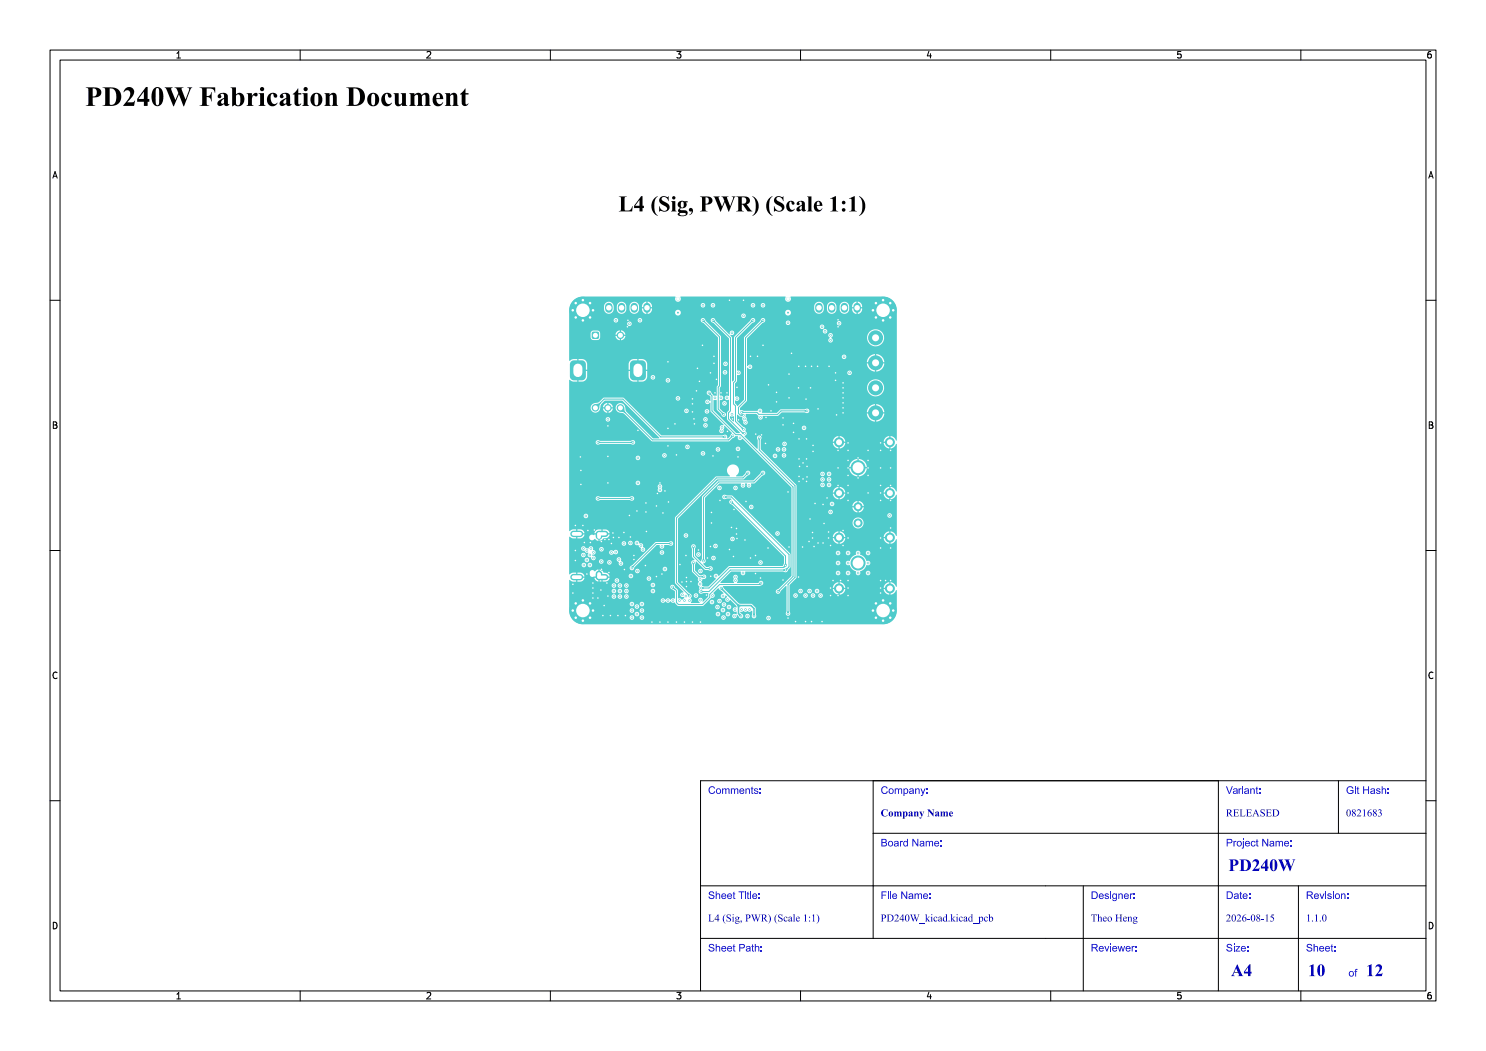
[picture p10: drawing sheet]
<svg xmlns="http://www.w3.org/2000/svg" width="297mm" height="210mm" viewBox="0 0 297 210" stroke-linecap="round" stroke-linejoin="round" font-family="sans-serif">
<defs><g id="words">
<text font-size="5.3" fill="#fff" x="17" y="21.5">PD240W Fabrication Document</text>
<text font-size="4.3" fill="#fff" x="116" y="42.5">L4 (Sig, PWR) (Scale 1:1)</text>
<g font-size="3.3" fill="#fff">
<text x="245.5" y="174.3">PD240W</text>
<text x="246" y="195.3">A4</text>
<text x="261.4" y="195.3">10</text>
<text x="273" y="195.3">12</text>
</g>
<g font-size="2" fill="#fff">
<text x="141.5" y="158.8">Comments:</text>
<text x="176" y="158.8">Company:</text>
<text x="245" y="158.8">Variant:</text>
<text x="269" y="158.8">Git Hash:</text>
<text x="176" y="163.3">Company Name</text>
<text x="245" y="163.3">RELEASED</text>
<text x="269" y="163.3">0821683</text>
<text x="176" y="169.3">Board Name:</text>
<text x="245" y="169.3">Project Name:</text>
<text x="141.5" y="179.8">Sheet Title:</text>
<text x="176" y="179.8">File Name:</text>
<text x="218" y="179.8">Designer:</text>
<text x="245" y="179.8">Date:</text>
<text x="261" y="179.8">Revision:</text>
<text x="141.5" y="184.3">L4 (Sig, PWR) (Scale 1:1)</text>
<text x="176" y="184.3">PD240W_kicad.kicad_pcb</text>
<text x="218" y="184.3">Theo Heng</text>
<text x="245" y="184.3">2026-08-15</text>
<text x="261" y="184.3">1.1.0</text>
<text x="141.5" y="190.3">Sheet Path:</text>
<text x="218" y="190.3">Reviewer:</text>
<text x="245" y="190.3">Size:</text>
<text x="261" y="190.3">Sheet:</text>
<text x="269.5" y="195.3">of</text>
</g>
<g font-size="1.7" fill="#fff">
<text x="35" y="11.6">1</text>
<text x="85" y="11.6">2</text>
<text x="135" y="11.6">3</text>
<text x="185" y="11.6">4</text>
<text x="235" y="11.6">5</text>
<text x="285" y="11.6">6</text>
<text x="10.5" y="35.6">A</text>
<text x="285.5" y="35.6">A</text>
<text x="10.5" y="85.6">B</text>
<text x="285.5" y="85.6">B</text>
<text x="10.5" y="135.6">C</text>
<text x="285.5" y="135.6">C</text>
<text x="10.5" y="185.6">D</text>
<text x="285.5" y="185.6">D</text>
<text x="35" y="199.7">1</text>
<text x="85" y="199.7">2</text>
<text x="135" y="199.7">3</text>
<text x="185" y="199.7">4</text>
<text x="235" y="199.7">5</text>
<text x="285" y="199.7">6</text>
</g>
</g></defs>
<g fill="#4fcbcb">
<path d="M148.5 86.5h.1v.2z" fill-rule="evenodd"/>
<path d="M144.3 117.5l.2 .1-.3 .3-.1-.1z" fill-rule="evenodd"/>
<path d="M148 122.7l.1 .1-.3 .3-.1-.1z" fill-rule="evenodd"/>
<path d="M150.6 122.8h.2l.1 .1h-.4z" fill-rule="evenodd"/>
<path d="M137.5 118.9l.2-.2 .2 .2-.3 .1z" fill-rule="evenodd"/>
<path d="M148.2 82.9l.3-.1-.1 .3h-.2z" fill-rule="evenodd"/>
<path d="M119.7 88.2l.2 .1v.2l-.2 .1z" fill-rule="evenodd"/>
<path d="M119.7 99.4l.2 .1v.2l-.2 .1z" fill-rule="evenodd"/>
<path d="M125.9 99.5l.2-.1v.4l-.2-.1z" fill-rule="evenodd"/>
<path d="M126.1 88.3l.2-.1v.4l-.2-.1z" fill-rule="evenodd"/>
<path d="M126.3 113.3l.1-.2 .2 .2-.1 .1z" fill-rule="evenodd"/>
<path d="M133.7 108.5l.2-.1v.4l-.2-.1z" fill-rule="evenodd"/>
<path d="M134.4 117.5l.2-.2 .1 .2-.1 .1z" fill-rule="evenodd"/>
<path d="M138.4 109.4h.4l-.1 .2h-.2z" fill-rule="evenodd"/>
<path d="M138.4 112.6h.4l-.1 .2h-.2z" fill-rule="evenodd"/>
<path d="M140.3 118l.2 .1v.2l-.2 .1z" fill-rule="evenodd"/>
<path d="M140.4 117.3l.2 .1v.2l-.2 .1z" fill-rule="evenodd"/>
<path d="M140.5 64.2l.3-.2v.2l-.1 .1z" fill-rule="evenodd"/>
<path d="M140.5 111.7h.2l.1 .2h-.4z" fill-rule="evenodd"/>
<path d="M141.6 113.5l.2-.1v.4l-.2-.1z" fill-rule="evenodd"/>
<path d="M141.7 78.7l.3-.2v.2l-.1 .1z" fill-rule="evenodd"/>
<path d="M142.5 64.2l.2-.2 .1 .2-.1 .1z" fill-rule="evenodd"/>
<path d="M144.5 87.2l.2-.1v.4l-.2-.1z" fill-rule="evenodd"/>
<path d="M145 99.1l.2 .1v.2l-.2 .1z" fill-rule="evenodd"/>
<path d="M146.4 100.3l.1 .2-.1 .1-.2-.1z" fill-rule="evenodd"/>
<path d="M147.8 83.9l.1 .2-.1 .1-.2-.1z" fill-rule="evenodd"/>
<path d="M148.3 85.6l.1-.1 .2 .1-.2 .2z" fill-rule="evenodd"/>
<path d="M149.2 94.5l.3 .2-.2 .1-.1-.1z" fill-rule="evenodd"/>
<path d="M150.3 64l.2 .2-.2 .1-.2-.1z" fill-rule="evenodd"/>
<path d="M151.9 116.5l.2 .3h-.2l-.1-.1z" fill-rule="evenodd"/>
<path d="M152.2 94.5l.3 .2-.2 .1-.1-.1z" fill-rule="evenodd"/>
<path d="M152.2 64l.3 .2-.2 .1-.1-.1z" fill-rule="evenodd"/>
<path d="M155.5 118l.2-.1 .1 .1-.1 .2z" fill-rule="evenodd"/>
<path d="M156.6 113.8l.2-.1v.4l-.2-.1z" fill-rule="evenodd"/>
<path d="M156.8 113l.2 .2-.2 .1-.1-.1z" fill-rule="evenodd"/>
<path d="M156.9 112.6h.2l.1 .2h-.4z" fill-rule="evenodd"/>
<path d="M157 113.7l.2-.1 .1 .1-.1 .2z" fill-rule="evenodd"/>
<path d="M157.4 122.2h.2l.1 .2h-.4z" fill-rule="evenodd"/>
<path d="M147.2 120.8l.3-.2 .5 .2v.4h-.2v.3l-.3-.1z" fill-rule="evenodd"/>
</g>
<g fill="#4fcbcb">
<circle cx="171.5" cy="93.4" r="1.5"/>
<circle cx="167.7" cy="98.5" r="1"/>
<circle cx="167.7" cy="88.4" r="1"/>
<circle cx="177.9" cy="98.5" r="1"/>
<circle cx="177.9" cy="88.4" r="1"/>
<circle cx="171.5" cy="101.3" r=".9"/>
<circle cx="157.5" cy="59.7" r=".38"/>
<circle cx="171.5" cy="112.5" r="1.5"/>
<circle cx="167.7" cy="117.6" r="1"/>
<circle cx="167.7" cy="107.4" r="1"/>
<circle cx="177.9" cy="117.6" r="1"/>
<circle cx="177.9" cy="107.4" r="1"/>
</g>
<path d="M163.7 61.3v.4M166.2 61.2v.5M168.8 61.2v.5M171.3 61.2v.5" fill="none" stroke="#4fcbcb" stroke-width="1.5"/>
<g fill="#4fcbcb">
<circle cx="114.5" cy="122" r=".4"/>
<circle cx="115.1" cy="120.6" r=".4"/>
<circle cx="115.1" cy="123.4" r=".4"/>
<circle cx="116.5" cy="120" r=".4"/>
<circle cx="116.5" cy="122" r="2.7"/>
<circle cx="116.5" cy="124" r=".4"/>
<circle cx="117.9" cy="120.6" r=".4"/>
<circle cx="117.9" cy="123.4" r=".4"/>
<circle cx="118.5" cy="122" r=".4"/>
</g>
<path d="M114.6 106.7h1.3M114.6 115.3h1.3M119.7 106.7h1.3M119.7 115.3h1.3M119.7 106.9v.3M119.7 114.7v.6" fill="none" stroke="#4fcbcb" stroke-width="1.3"/>
<g fill="#4fcbcb">
<circle cx="114.5" cy="62" r=".4"/>
<circle cx="115.1" cy="60.6" r=".4"/>
<circle cx="115.1" cy="63.4" r=".4"/>
<circle cx="116.5" cy="60" r=".4"/>
<circle cx="116.5" cy="62" r="2.7"/>
<circle cx="116.5" cy="64" r=".4"/>
<circle cx="117.9" cy="60.6" r=".4"/>
<circle cx="117.9" cy="63.4" r=".4"/>
<circle cx="118.5" cy="62" r=".4"/>
<circle cx="174.5" cy="62" r=".4"/>
<circle cx="175.1" cy="60.6" r=".4"/>
<circle cx="175.1" cy="63.4" r=".4"/>
<circle cx="176.5" cy="60" r=".4"/>
<circle cx="176.5" cy="62" r="2.7"/>
<circle cx="176.5" cy="64" r=".4"/>
<circle cx="177.9" cy="60.6" r=".4"/>
<circle cx="177.9" cy="63.4" r=".4"/>
<circle cx="178.5" cy="62" r=".4"/>
</g>
<path d="M121.7 61.3v.4M124.2 61.2v.5M126.8 61.2v.5M129.3 61.2v.5" fill="none" stroke="#4fcbcb" stroke-width="1.5"/>
<g fill="#4fcbcb">
<circle cx="135.5" cy="59.7" r=".38"/>
<circle cx="171.5" cy="104.5" r=".9"/>
<circle cx="124" cy="67" r=".75"/>
<circle cx="119" cy="81.5" r=".75"/>
<circle cx="124" cy="81.5" r=".75"/>
<circle cx="121.5" cy="81.5" r=".75"/>
<circle cx="175" cy="67.5" r="1.5"/>
<circle cx="175" cy="72.5" r="1.5"/>
<circle cx="174.5" cy="122" r=".4"/>
<circle cx="175.1" cy="120.6" r=".4"/>
<circle cx="175.1" cy="123.4" r=".4"/>
<circle cx="176.5" cy="120" r=".4"/>
<circle cx="176.5" cy="122" r="2.7"/>
<circle cx="176.5" cy="124" r=".4"/>
<circle cx="177.9" cy="120.6" r=".4"/>
<circle cx="177.9" cy="123.4" r=".4"/>
<circle cx="178.5" cy="122" r=".4"/>
<circle cx="175" cy="77.5" r="1.5"/>
<circle cx="175" cy="82.5" r="1.5"/>
<circle cx="144.5" cy="121.9" r=".25"/>
<circle cx="143.8" cy="120.1" r=".25"/>
<circle cx="145.5" cy="122.7" r=".25"/>
<circle cx="164.4" cy="94.7" r=".25"/>
<circle cx="143.5" cy="122.7" r=".25"/>
<circle cx="165.7" cy="95.8" r=".25"/>
<circle cx="164.4" cy="96.9" r=".25"/>
<circle cx="144.5" cy="119.1" r=".25"/>
<circle cx="165.7" cy="94.7" r=".25"/>
<circle cx="128.3" cy="122" r=".25"/>
<circle cx="126.3" cy="123.4" r=".25"/>
<circle cx="145.4" cy="119.8" r=".25"/>
<circle cx="128.3" cy="123.4" r=".25"/>
<circle cx="145.7" cy="121.3" r=".25"/>
<circle cx="165.7" cy="96.9" r=".25"/>
<circle cx="126.3" cy="120.7" r=".25"/>
<circle cx="164.4" cy="95.8" r=".25"/>
<circle cx="144.6" cy="123.4" r=".25"/>
<circle cx="143.4" cy="121.3" r=".25"/>
<circle cx="144.7" cy="120.8" r=".25"/>
<circle cx="126.1" cy="115.1" r=".25"/>
<circle cx="124.7" cy="108.6" r=".25"/>
<circle cx="127.3" cy="121.2" r=".25"/>
<circle cx="128.3" cy="120.7" r=".25"/>
<circle cx="126.3" cy="122" r=".25"/>
<circle cx="127.3" cy="122.7" r=".25"/>
<circle cx="138.4" cy="82.3" r=".25"/>
<circle cx="133.6" cy="100.3" r=".25"/>
<circle cx="126.7" cy="111.8" r=".25"/>
<circle cx="145.4" cy="86.2" r=".25"/>
<circle cx="125.4" cy="65.3" r=".25"/>
<circle cx="122.2" cy="108.6" r=".25"/>
<circle cx="160.5" cy="92.5" r=".25"/>
<circle cx="120.8" cy="121" r=".25"/>
<circle cx="138.4" cy="79.7" r=".25"/>
<circle cx="118.5" cy="119.5" r=".25"/>
<circle cx="120.5" cy="123" r=".25"/>
<circle cx="138.1" cy="116.2" r=".25"/>
<circle cx="161.9" cy="103.7" r=".25"/>
<circle cx="129" cy="113" r=".25"/>
<circle cx="117.3" cy="114.7" r=".25"/>
<circle cx="147.2" cy="105.6" r=".25"/>
<circle cx="162.7" cy="109.2" r=".25"/>
<circle cx="148.6" cy="60" r=".25"/>
<circle cx="144.1" cy="78.5" r=".25"/>
<circle cx="120.9" cy="107.8" r=".25"/>
<circle cx="130.3" cy="124.3" r=".25"/>
<circle cx="168.5" cy="78.5" r=".25"/>
<circle cx="177" cy="116" r=".25"/>
<circle cx="145.3" cy="78.5" r=".25"/>
<circle cx="169.5" cy="95" r=".25"/>
<circle cx="142.1" cy="115.1" r=".25"/>
<circle cx="162.5" cy="89" r=".25"/>
<circle cx="167.5" cy="97" r=".25"/>
<circle cx="127.3" cy="102.1" r=".25"/>
<circle cx="151" cy="86.7" r=".25"/>
<circle cx="122.5" cy="106.5" r=".25"/>
<circle cx="116.8" cy="108.4" r=".25"/>
<circle cx="139.4" cy="73.6" r=".25"/>
<circle cx="162.5" cy="90.2" r=".25"/>
<circle cx="156.5" cy="115.9" r=".25"/>
<circle cx="176" cy="116" r=".25"/>
<circle cx="161.3" cy="95.3" r=".25"/>
<circle cx="131.9" cy="96.5" r=".25"/>
<circle cx="118.8" cy="105.9" r=".25"/>
<circle cx="155.2" cy="80.3" r=".25"/>
<circle cx="168.5" cy="82.5" r=".25"/>
<circle cx="147.2" cy="106.7" r=".25"/>
<circle cx="140" cy="124.3" r=".25"/>
<circle cx="169.5" cy="107.5" r=".25"/>
<circle cx="120.2" cy="108.2" r=".25"/>
<circle cx="126.7" cy="111" r=".25"/>
<circle cx="147.3" cy="107.6" r=".25"/>
<circle cx="156.5" cy="84.9" r=".25"/>
<circle cx="161.2" cy="96.2" r=".25"/>
<circle cx="158.2" cy="70.6" r=".25"/>
<circle cx="169.5" cy="90" r=".25"/>
<circle cx="123.5" cy="123" r=".25"/>
<circle cx="147.6" cy="83.9" r=".25"/>
<circle cx="131.4" cy="98.6" r=".25"/>
<circle cx="153" cy="88.6" r=".25"/>
<circle cx="164.3" cy="124.2" r=".25"/>
<circle cx="171.5" cy="91.5" r=".25"/>
<circle cx="132.9" cy="98.1" r=".25"/>
<circle cx="142" cy="109.2" r=".25"/>
<circle cx="159.7" cy="91.7" r=".25"/>
<circle cx="159" cy="124.2" r=".25"/>
<circle cx="176" cy="93.5" r=".25"/>
<circle cx="142.2" cy="104.5" r=".25"/>
<circle cx="165.6" cy="106.3" r=".25"/>
<circle cx="163.5" cy="108.5" r=".25"/>
<circle cx="117.5" cy="106" r=".25"/>
<circle cx="173.5" cy="90" r=".25"/>
<circle cx="173.5" cy="98.5" r=".25"/>
<circle cx="129.1" cy="100.5" r=".25"/>
<circle cx="159.7" cy="87.7" r=".25"/>
<circle cx="168.5" cy="79.5" r=".25"/>
<circle cx="176" cy="107.5" r=".25"/>
<circle cx="178" cy="100" r=".25"/>
<circle cx="164.5" cy="100.8" r=".25"/>
<circle cx="137.2" cy="115.4" r=".25"/>
<circle cx="139.2" cy="78.1" r=".25"/>
<circle cx="122" cy="123" r=".25"/>
<circle cx="151" cy="111" r=".25"/>
<circle cx="162.9" cy="100.6" r=".25"/>
<circle cx="157.5" cy="123.5" r=".25"/>
<circle cx="155.2" cy="78.4" r=".25"/>
<circle cx="169.5" cy="97" r=".25"/>
<circle cx="169.5" cy="119" r=".25"/>
<circle cx="168.5" cy="77.5" r=".25"/>
<circle cx="169.5" cy="100" r=".25"/>
<circle cx="142.9" cy="78.5" r=".25"/>
<circle cx="133.5" cy="85.6" r=".25"/>
<circle cx="161.2" cy="87.7" r=".25"/>
<circle cx="135.9" cy="112.8" r=".25"/>
<circle cx="176" cy="98.5" r=".25"/>
<circle cx="168" cy="116" r=".25"/>
<circle cx="159.6" cy="77.5" r=".25"/>
<circle cx="150" cy="111.5" r=".25"/>
<circle cx="146.4" cy="83.7" r=".25"/>
<circle cx="168.5" cy="109" r=".25"/>
<circle cx="121.3" cy="116.5" r=".25"/>
<circle cx="126" cy="107.3" r=".25"/>
<circle cx="159.7" cy="73.2" r=".25"/>
<circle cx="157.7" cy="74.8" r=".25"/>
<circle cx="114.5" cy="116.7" r=".25"/>
<circle cx="133.5" cy="89.1" r=".25"/>
<circle cx="167.5" cy="65.3" r=".25"/>
<circle cx="166.5" cy="116" r=".25"/>
<circle cx="167.2" cy="82.9" r=".25"/>
<circle cx="125.8" cy="103" r=".25"/>
<circle cx="169.5" cy="116" r=".25"/>
<circle cx="164.5" cy="108.5" r=".25"/>
<circle cx="125.5" cy="64" r=".25"/>
<circle cx="169.5" cy="117.5" r=".25"/>
<circle cx="131.2" cy="101.1" r=".25"/>
<circle cx="121.5" cy="119.1" r=".25"/>
<circle cx="162.2" cy="124.2" r=".25"/>
<circle cx="159.7" cy="96.2" r=".25"/>
<circle cx="161.7" cy="108.2" r=".25"/>
<circle cx="161.3" cy="93.2" r=".25"/>
<circle cx="165.6" cy="107.5" r=".25"/>
<circle cx="145.8" cy="60" r=".25"/>
<circle cx="137.2" cy="116.2" r=".25"/>
<circle cx="135.2" cy="124.3" r=".25"/>
<circle cx="121.5" cy="96.5" r=".25"/>
<circle cx="129.2" cy="106.2" r=".25"/>
<circle cx="169.5" cy="88.5" r=".25"/>
<circle cx="134.9" cy="84.7" r=".25"/>
<circle cx="178" cy="116" r=".25"/>
<circle cx="115" cy="112" r=".25"/>
<circle cx="176" cy="117.5" r=".25"/>
<circle cx="166" cy="119" r=".25"/>
<circle cx="153.1" cy="83.4" r=".25"/>
<circle cx="135.2" cy="90.9" r=".25"/>
<circle cx="137.1" cy="111" r=".25"/>
<circle cx="139.6" cy="109.9" r=".25"/>
<circle cx="121.7" cy="114.4" r=".25"/>
<circle cx="141.4" cy="111.5" r=".25"/>
<circle cx="116.1" cy="94" r=".25"/>
<circle cx="152.5" cy="69" r=".25"/>
<circle cx="176" cy="88.5" r=".25"/>
<circle cx="149.1" cy="100.2" r=".25"/>
<circle cx="166" cy="117.5" r=".25"/>
<circle cx="142.7" cy="71.2" r=".25"/>
<circle cx="125" cy="123" r=".25"/>
<circle cx="115" cy="105" r=".25"/>
<circle cx="168.5" cy="80.5" r=".25"/>
<circle cx="167.5" cy="93.5" r=".25"/>
<circle cx="120.1" cy="117.9" r=".25"/>
<circle cx="158.6" cy="84.6" r=".25"/>
<circle cx="168.5" cy="81.5" r=".25"/>
<circle cx="115" cy="110" r=".25"/>
<circle cx="173.5" cy="92" r=".25"/>
<circle cx="160.4" cy="109.3" r=".25"/>
<circle cx="165.7" cy="73.2" r=".25"/>
<circle cx="169.5" cy="98.5" r=".25"/>
<circle cx="121.5" cy="85.1" r=".25"/>
<circle cx="138.8" cy="84.7" r=".25"/>
<circle cx="124.7" cy="106.4" r=".25"/>
<circle cx="151" cy="114.6" r=".25"/>
<circle cx="178" cy="93.5" r=".25"/>
<circle cx="162.2" cy="73.2" r=".25"/>
<circle cx="124.8" cy="113.8" r=".25"/>
<circle cx="118.5" cy="118.5" r=".25"/>
<circle cx="159.6" cy="115.3" r=".25"/>
<circle cx="152" cy="115.5" r=".25"/>
<circle cx="154.1" cy="82.1" r=".25"/>
<circle cx="133.5" cy="124.3" r=".25"/>
<circle cx="176" cy="109.5" r=".25"/>
<circle cx="116.5" cy="105" r=".25"/>
<circle cx="114.5" cy="118.5" r=".25"/>
<circle cx="133.5" cy="72.3" r=".25"/>
<circle cx="146.2" cy="105.4" r=".25"/>
<circle cx="157.7" cy="79.5" r=".25"/>
<circle cx="138.4" cy="124.3" r=".25"/>
<circle cx="148.9" cy="107.9" r=".25"/>
<circle cx="168.5" cy="106" r=".25"/>
<circle cx="136.3" cy="116.3" r=".25"/>
<circle cx="159.7" cy="95.2" r=".25"/>
<circle cx="132.5" cy="102.5" r=".25"/>
<circle cx="137.2" cy="117.2" r=".25"/>
<circle cx="161.2" cy="91.7" r=".25"/>
<circle cx="178" cy="105.5" r=".25"/>
<circle cx="152.2" cy="86.9" r=".25"/>
<circle cx="161" cy="73.2" r=".25"/>
<circle cx="178" cy="97" r=".25"/>
<circle cx="162" cy="77.5" r=".25"/>
<circle cx="142.5" cy="91.1" r=".25"/>
<circle cx="151.4" cy="71.2" r=".25"/>
<circle cx="127.5" cy="86" r=".25"/>
<circle cx="120.2" cy="113.8" r=".25"/>
<circle cx="165.3" cy="99.5" r=".25"/>
<circle cx="136.8" cy="124.3" r=".25"/>
<circle cx="176" cy="118.5" r=".25"/>
<circle cx="142.7" cy="72.6" r=".25"/>
<circle cx="167.5" cy="90" r=".25"/>
<circle cx="147.5" cy="91.3" r=".25"/>
<circle cx="119.5" cy="119.5" r=".25"/>
<circle cx="122.6" cy="107.4" r=".25"/>
<circle cx="145.8" cy="109.8" r=".25"/>
<circle cx="116.1" cy="96.8" r=".25"/>
<circle cx="142" cy="74.5" r=".25"/>
<circle cx="140.4" cy="69" r=".25"/>
<circle cx="157.7" cy="109.3" r=".25"/>
<circle cx="146.7" cy="101.8" r=".25"/>
<circle cx="162.4" cy="106.4" r=".25"/>
<circle cx="161" cy="124.2" r=".25"/>
<circle cx="118.5" cy="117.5" r=".25"/>
<circle cx="161.1" cy="79.8" r=".25"/>
<circle cx="118.5" cy="116.5" r=".25"/>
<circle cx="167.5" cy="63.9" r=".25"/>
<circle cx="121.5" cy="91.2" r=".25"/>
<circle cx="173.5" cy="93.5" r=".25"/>
<circle cx="158.6" cy="86.4" r=".25"/>
<circle cx="159.8" cy="93.2" r=".25"/>
<circle cx="131.9" cy="124.3" r=".25"/>
<circle cx="156.5" cy="83.5" r=".25"/>
<circle cx="143.2" cy="75.8" r=".25"/>
<circle cx="116" cy="91.3" r=".25"/>
<circle cx="178" cy="90" r=".25"/>
<circle cx="123.7" cy="107.4" r=".25"/>
<circle cx="164.7" cy="104.6" r=".25"/>
<circle cx="167.5" cy="119" r=".25"/>
<circle cx="138.4" cy="80.7" r=".25"/>
<circle cx="129.1" cy="102.3" r=".25"/>
<circle cx="153.5" cy="109.5" r=".25"/>
<circle cx="176" cy="97" r=".25"/>
<circle cx="160.5" cy="95.7" r=".25"/>
<circle cx="150" cy="71.2" r=".25"/>
<circle cx="153.6" cy="76.9" r=".25"/>
<circle cx="162.4" cy="107.5" r=".25"/>
<circle cx="167" cy="76" r=".25"/>
<circle cx="168.5" cy="76.5" r=".25"/>
<circle cx="163.4" cy="73.2" r=".25"/>
<circle cx="171.5" cy="95.5" r=".25"/>
<circle cx="169.5" cy="93.5" r=".25"/>
<circle cx="178" cy="109.5" r=".25"/>
<circle cx="169.5" cy="92" r=".25"/>
<circle cx="163.5" cy="81.7" r=".25"/>
<circle cx="157.5" cy="98.3" r=".25"/>
<circle cx="146.6" cy="111.2" r=".25"/>
<circle cx="141.2" cy="118.9" r=".25"/>
<circle cx="131.2" cy="115.2" r=".25"/>
<circle cx="142.2" cy="102.4" r=".25"/>
<circle cx="176" cy="90" r=".25"/>
<circle cx="143.9" cy="100" r=".25"/>
<circle cx="132.3" cy="114.7" r=".25"/>
<circle cx="138.7" cy="83.7" r=".25"/>
<circle cx="121.7" cy="107.8" r=".25"/>
<circle cx="167" cy="74.5" r=".25"/>
<circle cx="176" cy="100" r=".25"/>
<circle cx="147.3" cy="77.4" r=".25"/>
<circle cx="173.5" cy="95" r=".25"/>
<circle cx="118" cy="108.4" r=".25"/>
<circle cx="166" cy="109" r=".25"/>
<circle cx="139.8" cy="76.2" r=".25"/>
<circle cx="137.8" cy="120" r=".25"/>
<circle cx="143.8" cy="97.5" r=".25"/>
<circle cx="127.4" cy="114.1" r=".25"/>
<circle cx="149.7" cy="97" r=".25"/>
<circle cx="135.8" cy="120" r=".25"/>
<circle cx="139.6" cy="110.8" r=".25"/>
<circle cx="147" cy="97.5" r=".25"/>
<circle cx="146.4" cy="107.7" r=".25"/>
<circle cx="137.1" cy="107" r=".25"/>
<circle cx="117.1" cy="103.1" r=".25"/>
<circle cx="150.2" cy="101.3" r=".25"/>
<circle cx="142.3" cy="120.3" r=".25"/>
<circle cx="136.8" cy="120" r=".25"/>
<circle cx="143.1" cy="115.1" r=".25"/>
<circle cx="140.1" cy="118.2" r=".25"/>
<circle cx="144.8" cy="99.3" r=".25"/>
<circle cx="157" cy="113.9" r=".25"/>
<circle cx="142" cy="113.6" r=".25"/>
<circle cx="138.6" cy="109.2" r=".25"/>
<circle cx="149.9" cy="73.3" r=".25"/>
<circle cx="147.6" cy="74.5" r=".25"/>
<circle cx="144.1" cy="79.5" r=".25"/>
<circle cx="147.3" cy="79.6" r=".25"/>
<circle cx="152" cy="112.4" r=".25"/>
<circle cx="127.5" cy="96.5" r=".25"/>
<circle cx="142.9" cy="79.5" r=".25"/>
<circle cx="155.4" cy="106.6" r=".25"/>
<circle cx="125.8" cy="64.7" r=".25"/>
<circle cx="132.5" cy="120" r=".25"/>
<circle cx="156.7" cy="91" r=".25"/>
<circle cx="154.9" cy="91.1" r=".25"/>
<circle cx="177.8" cy="103" r=".25"/>
<circle cx="167.7" cy="64.6" r=".25"/>
<circle cx="153.6" cy="123.5" r=".25"/>
<circle cx="130.5" cy="75.4" r=".25"/>
<circle cx="133.5" cy="120" r=".25"/>
<circle cx="145" cy="72.7" r=".25"/>
<circle cx="121.5" cy="83.8" r=".25"/>
<circle cx="155.5" cy="89.8" r=".25"/>
<circle cx="141" cy="83.8" r=".25"/>
<circle cx="144.9" cy="74.4" r=".25"/>
<circle cx="148.6" cy="63.1" r=".25"/>
<circle cx="141.4" cy="80.3" r=".25"/>
<circle cx="166" cy="67" r=".25"/>
<circle cx="156.7" cy="89.8" r=".25"/>
<circle cx="134.5" cy="120" r=".25"/>
<circle cx="156.8" cy="88.7" r=".25"/>
<circle cx="140.5" cy="90.6" r=".25"/>
<circle cx="132.8" cy="91" r=".25"/>
<circle cx="157.5" cy="64.5" r=".25"/>
<circle cx="127.5" cy="91.5" r=".25"/>
<circle cx="147.5" cy="89.7" r=".25"/>
<circle cx="166" cy="68" r=".25"/>
<circle cx="152" cy="83.4" r=".25"/>
<circle cx="143.5" cy="89.8" r=".25"/>
<circle cx="160.7" cy="85.5" r=".25"/>
<circle cx="145.3" cy="79.5" r=".25"/>
<circle cx="173.5" cy="110.5" r=".25"/>
<circle cx="169.5" cy="114.5" r=".25"/>
<circle cx="167.5" cy="112.5" r=".25"/>
<circle cx="169.5" cy="110.5" r=".25"/>
<circle cx="169.5" cy="112.5" r=".25"/>
<circle cx="167.5" cy="110.5" r=".25"/>
<circle cx="171.5" cy="114.5" r=".25"/>
<circle cx="161.8" cy="118.1" r=".25"/>
<circle cx="163.3" cy="118.1" r=".25"/>
<circle cx="159" cy="119" r=".25"/>
<circle cx="173.5" cy="112.5" r=".25"/>
<circle cx="164" cy="119" r=".25"/>
<circle cx="160" cy="118.1" r=".25"/>
<circle cx="167.5" cy="114.5" r=".25"/>
<circle cx="162.5" cy="119" r=".25"/>
<circle cx="171.5" cy="110.5" r=".25"/>
<circle cx="161" cy="119" r=".25"/>
<circle cx="173.5" cy="114.5" r=".25"/>
<circle cx="141.3" cy="82.2" r=".25"/>
<circle cx="151.9" cy="82.1" r=".25"/>
<circle cx="141" cy="85" r=".25"/>
<circle cx="137.2" cy="82.1" r=".25"/>
<circle cx="123.1" cy="110.3" r=".25"/>
<circle cx="118.6" cy="110.4" r=".25"/>
<circle cx="123.7" cy="111.8" r=".25"/>
<circle cx="122.2" cy="110.4" r=".25"/>
<circle cx="124.1" cy="112.6" r=".25"/>
<circle cx="118.6" cy="111.5" r=".25"/>
<circle cx="126.3" cy="113.5" r=".25"/>
<circle cx="134.1" cy="108.6" r=".25"/>
<circle cx="137.1" cy="119.1" r=".25"/>
<circle cx="139.1" cy="119" r=".25"/>
<circle cx="128.5" cy="109.8" r=".25"/>
<circle cx="128.1" cy="109" r=".25"/>
<circle cx="132.3" cy="109.2" r=".25"/>
<circle cx="126" cy="108.5" r=".25"/>
<circle cx="127.3" cy="108.5" r=".25"/>
<circle cx="130.5" cy="118.1" r=".25"/>
<circle cx="130.5" cy="116.9" r=".25"/>
<circle cx="140.2" cy="117.5" r=".25"/>
<circle cx="157" cy="113" r=".25"/>
<circle cx="146.2" cy="100.3" r=".25"/>
<circle cx="133.5" cy="76" r=".25"/>
<circle cx="147.9" cy="87.5" r=".25"/>
<circle cx="168.7" cy="71.3" r=".25"/>
<circle cx="169.8" cy="74.5" r=".25"/>
<circle cx="166.3" cy="100.7" r=".25"/>
<circle cx="155.5" cy="118.2" r=".25"/>
<circle cx="141.7" cy="78.5" r=".25"/>
<circle cx="144.8" cy="80.6" r=".25"/>
<circle cx="140" cy="119.9" r=".25"/>
<circle cx="136.4" cy="118.8" r=".25"/>
<circle cx="146.9" cy="121.8" r=".25"/>
<circle cx="147" cy="115.3" r=".25"/>
<circle cx="148.2" cy="121.8" r=".25"/>
<circle cx="149" cy="121.8" r=".25"/>
<circle cx="149.4" cy="123.1" r=".25"/>
<circle cx="149.8" cy="121.8" r=".25"/>
<circle cx="147" cy="116" r=".25"/>
<circle cx="146.8" cy="123.1" r=".25"/>
<circle cx="148.5" cy="114.5" r=".25"/>
<circle cx="120.2" cy="109.8" r=".25"/>
<circle cx="120.2" cy="112.2" r=".25"/>
<circle cx="125.2" cy="118.1" r=".25"/>
<circle cx="121.8" cy="112.4" r=".25"/>
<circle cx="117.3" cy="111.9" r=".25"/>
<circle cx="116.6" cy="110.9" r=".25"/>
<circle cx="116.7" cy="112.9" r=".25"/>
<circle cx="118.1" cy="109.6" r=".25"/>
<circle cx="125.2" cy="119.2" r=".25"/>
<circle cx="116.6" cy="109.6" r=".25"/>
<circle cx="123.9" cy="118.1" r=".25"/>
<circle cx="117.9" cy="110.9" r=".25"/>
<circle cx="122.7" cy="118.1" r=".25"/>
<circle cx="117.3" cy="110" r=".25"/>
<circle cx="123.9" cy="117" r=".25"/>
<circle cx="122.7" cy="117" r=".25"/>
<circle cx="125.2" cy="117" r=".25"/>
<circle cx="117.9" cy="112.9" r=".25"/>
<circle cx="123.9" cy="119.2" r=".25"/>
<circle cx="123.3" cy="116" r=".25"/>
<circle cx="122.7" cy="119.2" r=".25"/>
<circle cx="119.5" cy="88.4" r=".25"/>
<circle cx="126.5" cy="88.4" r=".25"/>
<circle cx="146.5" cy="87" r=".25"/>
<circle cx="119.5" cy="99.6" r=".25"/>
<circle cx="126.3" cy="99.6" r=".25"/>
<circle cx="144.9" cy="87.3" r=".25"/>
<circle cx="148.5" cy="97" r=".25"/>
<circle cx="139.9" cy="116.7" r=".25"/>
<circle cx="142.5" cy="64" r=".25"/>
<circle cx="148.8" cy="86.6" r=".25"/>
<circle cx="150.5" cy="64" r=".25"/>
<circle cx="143" cy="109.1" r=".25"/>
<circle cx="148.6" cy="85.8" r=".25"/>
<circle cx="142.6" cy="111.5" r=".25"/>
<circle cx="164.3" cy="65.3" r=".25"/>
<circle cx="149" cy="84.4" r=".25"/>
<circle cx="148.8" cy="83.7" r=".25"/>
<circle cx="164.9" cy="66.2" r=".25"/>
<circle cx="152.5" cy="64" r=".25"/>
<circle cx="148.6" cy="83" r=".25"/>
<circle cx="161.3" cy="82.1" r=".25"/>
<circle cx="148.2" cy="82.4" r=".25"/>
<circle cx="146.3" cy="66.5" r=".25"/>
<circle cx="146.3" cy="82.8" r=".25"/>
<circle cx="140.5" cy="64" r=".25"/>
<circle cx="144.7" cy="82.8" r=".25"/>
<circle cx="131.9" cy="97.2" r=".25"/>
<circle cx="144.3" cy="85.4" r=".25"/>
<circle cx="144.2" cy="86.1" r=".25"/>
<circle cx="131.9" cy="97.9" r=".25"/>
<circle cx="149.5" cy="94.5" r=".25"/>
<circle cx="137.8" cy="119.1" r=".25"/>
<circle cx="139.9" cy="115.8" r=".25"/>
<circle cx="140" cy="114.1" r=".25"/>
<circle cx="140.6" cy="112.1" r=".25"/>
<circle cx="152.5" cy="94.5" r=".25"/>
<circle cx="152.1" cy="116.5" r=".25"/>
<circle cx="134.4" cy="117.3" r=".25"/>
<circle cx="157.5" cy="122.6" r=".25"/>
<circle cx="151.7" cy="87.5" r=".25"/>
<circle cx="144.1" cy="117.5" r=".25"/>
<circle cx="150.7" cy="123.1" r=".25"/>
<circle cx="148.1" cy="123.1" r=".25"/>
<circle cx="138.6" cy="112.4" r=".25"/>
<circle cx="140.7" cy="115.2" r=".25"/>
<circle cx="137.4" cy="89.3" r=".25"/>
<circle cx="135.5" cy="79.6" r=".25"/>
<circle cx="132.9" cy="113.7" r=".25"/>
<circle cx="132.3" cy="110.4" r=".25"/>
<circle cx="129.7" cy="115.6" r=".25"/>
<circle cx="166" cy="102.3" r=".25"/>
<circle cx="142.5" cy="61" r=".25"/>
<circle cx="150.5" cy="61" r=".25"/>
<circle cx="142.4" cy="119" r=".25"/>
<circle cx="123.1" cy="64" r=".25"/>
<circle cx="127.9" cy="64" r=".25"/>
<circle cx="152.5" cy="61" r=".25"/>
<circle cx="140.5" cy="61" r=".25"/>
</g>
<g fill="#4fcbcb">
<path d="M118.4 66.3h1l.3 .1 .1 1-.2 .3h-1l-.3-.1-.1-1z" fill-rule="evenodd"/>
<path d="M114.1 72.3l.6-.3h1.8l.4 .3 .2 .5v2.4l-.3 .6-.5 .2h-1.6l-.6-.3-.2-.5v-2.4z" fill-rule="evenodd"/>
<path d="M126.1 72.3l.6-.3h1.8l.4 .3 .2 .5v2.4l-.3 .6-.5 .2h-1.6l-.6-.3-.2-.5v-2.4z" fill-rule="evenodd"/>
</g>
<g fill="none" stroke="#4fcbcb" stroke-width=".2">
<path d="M140.5 64l3.3 3.3v9.8l-.2 .3v4.3l1.1 1.1M141.7 78.5l.6 .6v3l4.8 4.7h.9l10.5 10.5v17.9l-3 3M142.5 64l3.5 3.5v14.6l-.4 .4v1.2l2.9 2.9h.3M150.5 64l-3.5 3.4v8.7l-.4 .4v4.2l.4 .4v3.1l1.6 1.6M152.5 64l-3.5 3.5v12.5l-1.4 1.4v1.2l.4 .3 .6 .1M119 81.5l1.8-1.8h3.7l7.6 7.6h12.8M119.5 88.4h7M119.5 99.6h6.8M124 81.5l6.4 6.4h15.2l.9-.8M144.8 99.3h1.4l11.5 11.5v2.4l-.7 .7h-11l-4.3 4.3h-1.6M147.6 83.9l.5 .5M149.5 94.5l-1 1h-5.3l-8 8v12.9l2.6 2.7"/>
<path d="M151.7 87.5v2.4l7.2 7.2v18.3l-1.4 1.4v5.8M152.5 94.5l-1.8 1.8h-7l-3.1 3.1v12.7M161.3 82.1h-5.2l-.7 .7h-3.7l-.4-.4h-3.1M134.1 108.6h-3l-4.8 4.9M138.6 109.2v2l2.4 2.4h1M138.6 112.4v1.7M139.7 115.2h1M146.2 100.3l10.8 10.8v1.9l-.4 .4h-10.8l-4.1 4.1h-1.5M152.1 116.5l-.3 .3h-8l-2 2v.6l-1.4 1.4h-4.8l-.4-.4v-2.4l-.8-.7"/>
</g>
<path d="M144.1 117.5h.1M144.1 117.5l3.5 3.5M147.6 121h2.5l.6 .6v1.5M147.6 121v1.6l.5 .5" fill="none" stroke="#4fcbcb" stroke-width=".3"/>
<circle cx="140.7" cy="115.3" r=".1" fill="#4fcbcb"/>
<path d="M138.6 114.1l1.1 1.1" fill="none" stroke="#4fcbcb" stroke-width=".2"/>
<g fill="#4fcbcb">
<path d="M152.3 63.9l.3 .3-.4 .2-.1-.1z" fill-rule="evenodd"/>
<path d="M141.7 78.5l.2-.1 .2 .4-.1 .1-.4-.2z" fill-rule="evenodd"/>
<path d="M140.5 64l.2-.1 .2 .4-.1 .1-.4-.2z" fill-rule="evenodd"/>
<path d="M150.6 122.6h.2l.1 .4h-.4z" fill-rule="evenodd"/>
<path d="M140.1 118l.5 .1v.2l-.5 .1z" fill-rule="evenodd"/>
<path d="M146.2 100.3l.2-.1 .2 .4-.1 .1-.4-.2z" fill-rule="evenodd"/>
<path d="M140.3 117.3l.4 .1v.2l-.4 .1z" fill-rule="evenodd"/>
<path d="M140.2 115.2l.4-.2v.5l-.4-.2z" fill-rule="evenodd"/>
<path d="M147.7 122.8l.2-.2 .3 .3-.3 .3z" fill-rule="evenodd"/>
<path d="M152.3 94.4l.3 .3-.4 .2-.1-.1z" fill-rule="evenodd"/>
<path d="M150.3 63.8l.2 .4-.3 .2-.1-.1z" fill-rule="evenodd"/>
<path d="M148.3 86.5l.5-.1-.2 .4z" fill-rule="evenodd"/>
<path d="M148.1 82.9l.5-.1v.1l-.2 .2-.3-.1z" fill-rule="evenodd"/>
<path d="M118.8 80.8l.8-.2 .4-.2 .1 .1-.2 .4-.2 .8-.7-.2z" fill-rule="evenodd"/>
<path d="M156.8 112.9l.3 .3-.4 .2-.1-.1z" fill-rule="evenodd"/>
<path d="M119.6 99.4l.4 .1v.2l-.4 .1z" fill-rule="evenodd"/>
<path d="M138.4 109.3h.4l-.1 .4h-.2z" fill-rule="evenodd"/>
<path d="M147.6 83.9l.2-.1 .2 .4-.1 .1-.4-.2z" fill-rule="evenodd"/>
<path d="M144.4 82.4l.4 .2-.3 .4-.3-.4z" fill-rule="evenodd"/>
<path d="M140.5 111.6h.2l.1 .5-.4-.1z" fill-rule="evenodd"/>
<path d="M137.4 118.8l.2-.2 .4 .3-.4 .2z" fill-rule="evenodd"/>
<path d="M124 81.5l.7-.2 .2 .8 .2 .4-.1 .1-.4-.2-.8-.2z" fill-rule="evenodd"/>
<path d="M155.4 118l.4-.2 .1 .1-.2 .4z" fill-rule="evenodd"/>
<path d="M141.5 113.5l.4-.1 .1 .4-.5-.1z" fill-rule="evenodd"/>
<path d="M119.6 88.2l.4 .1v.2l-.4 .1z" fill-rule="evenodd"/>
<path d="M126.1 113.3l.4-.2 .2 .1-.2 .3z" fill-rule="evenodd"/>
<path d="M156.5 113.8l.4-.1v.4l-.4-.1z" fill-rule="evenodd"/>
<path d="M126 88.3l.4-.1 .1 .4-.5-.1z" fill-rule="evenodd"/>
<path d="M160.8 82l.4-.1v.4l-.4-.1z" fill-rule="evenodd"/>
<path d="M157.4 122.1h.2l.1 .5-.4-.1z" fill-rule="evenodd"/>
<path d="M142.5 64l.2-.1 .2 .4-.1 .1-.4-.2z" fill-rule="evenodd"/>
<path d="M144.4 87.2l.4-.1v.4l-.4-.1z" fill-rule="evenodd"/>
<path d="M157 113.7l.3-.2 .1 .1-.2 .5z" fill-rule="evenodd"/>
<path d="M151.5 87.5h.5l-.2 .5h-.2z" fill-rule="evenodd"/>
<path d="M148.2 82.2l.5 .1v.2l-.4 .1z" fill-rule="evenodd"/>
<path d="M146.3 86.9l.3 .4-.4 .2-.1-.2z" fill-rule="evenodd"/>
<path d="M148.2 85.5l.1-.1 .4 .2-.3 .3z" fill-rule="evenodd"/>
<path d="M125.8 99.5l.4-.1 .1 .4-.5-.1z" fill-rule="evenodd"/>
<path d="M138.4 112.5h.4l-.1 .4h-.2z" fill-rule="evenodd"/>
<path d="M149.3 94.4l.3 .3-.4 .2-.1-.1z" fill-rule="evenodd"/>
<path d="M145.9 83.2h.8v1l-.8-.6z" fill-rule="evenodd"/>
<path d="M114.6 60.1l.7-.6 1.2-.2h18.5a.62 .62 0 0 0 .1 .8 .62 .62 0 0 0 .8 0 .62 .62 0 0 0 .1-.8h20.9l.1 .1a.59 .59 0 0 0 .1 .7 .59 .59 0 0 0 .8 0 .59 .59 0 0 0 .1-.8h18.5l1.2 .2 1 .8 .4 .8 .1 .9v26h-.1l-.1-.1a1.25 1.25 0 0 0-1-.8l-.1 .7-.2-.1v-.6h-.1a1.25 1.25 0 0 0-1 1.1l.7 .1-.1 .2h-.6v.2a1.25 1.25 0 0 0 1.1 .9l.1-.6h.2v.6h.1a1.44 1.44 0 0 0 1-.9l.1 .1v9.3h-.1a1.23 1.23 0 0 0-1.1-.8l-.1 .6h-.2v-.6h-.1a1.25 1.25 0 0 0-1 1.1l.7 .1-.1 .2h-.6v.1a1.25 1.25 0 0 0 1.1 1l.1-.7 .2 .1v.6h.1a1.44 1.44 0 0 0 1-.9h.1v8.1l-.1 .1-.1-.2a1.25 1.25 0 0 0-1-.7l-.1 .6h-.2v-.6h-.1a1.25 1.25 0 0 0-1 1.1l.7 .1-.1 .1h-.6v.2a1.25 1.25 0 0 0 1.1 1l.1-.7 .2 .1v.6l.1-.1a1.44 1.44 0 0 0 1-.9l.1 .1v9.4h-.1l-.1-.1a1.26 1.26 0 0 0-1-.8l-.1 .7-.2-.1v-.6l-.1 .1a1.25 1.25 0 0 0-1 1.1l.7 .1-.1 .1h-.6v.2a1.25 1.25 0 0 0 1.1 .9l.1-.6h.2v.6h.1a1.44 1.44 0 0 0 1-.9l.1 .1v4l-.1 .9-.3 .6-.6 .7-.8 .4-.6 .1h-60.3l-.9-.1-.6-.3-.9-1h11.7v.2a.45 .45 0 0 0 .6 .4 .45 .45 0 0 0 .4-.6h1v.2a.45 .45 0 0 0 .6 .4 .45 .45 0 0 0 .4-.6h15.3v.2a.45 .45 0 0 0 .7 .3 .45 .45 0 0 0 0-.8 .45 .45 0 0 0-.7 .3h-15.3l-.1-.1a.46 .46 0 0 0-.5-.2 .46 .46 0 0 0-.4 .3h-1l-.1-.1a.46 .46 0 0 0-.5-.2 .46 .46 0 0 0-.4 .3h-11.7l-.3-.7h13v.2a.45 .45 0 0 0 .6 .3 .45 .45 0 0 0 .4-.5h15.2v.2a.45 .45 0 0 0 .6 .4 .45 .45 0 0 0 .3-.6h1.1v.2a.45 .45 0 0 0 .7 .3 .45 .45 0 0 0 0-.8 .45 .45 0 0 0-.7 .3h-1.1v-.1a.45 .45 0 0 0-.5-.3 .45 .45 0 0 0-.4 .4h-15.2l-.1-.1a.45 .45 0 0 0-.5-.3 .45 .45 0 0 0-.4 .4h-13v-.6l12-.1a.45 .45 0 0 0 .5 .6 .45 .45 0 0 0 .5-.6h1v.2a.45 .45 0 0 0 .6 .3 .45 .45 0 0 0 .3-.6h15.3v.2a.45 .45 0 0 0 .7 .3 .45 .45 0 0 0 0-.8 .45 .45 0 0 0-.7 .3h-15.3a.46 .46 0 0 0-.5-.2 .46 .46 0 0 0-.4 .3h-1l-.4-.4-.4 .1-.2 .3h-12v-1.3h12l.2 .5h.8v.2a.45 .45 0 0 0 .5 .4 .45 .45 0 0 0 .5-.5h15.1v.2a.45 .45 0 0 0 .7 .3 .45 .45 0 0 0 0-.8 .45 .45 0 0 0-.7 .3h-15.1v-.1a.45 .45 0 0 0-.5-.4 .45 .45 0 0 0-.5 .4h-.4l.3-.1 .1-.4h1a.45 .45 0 0 0 .6 .5 .45 .45 0 0 0 .2-.7 .45 .45 0 0 0-.7 .2h-1.1a.45 .45 0 0 0-.5-.4 .45 .45 0 0 0-.5 .4h-12v-.7h18.2v.2a.59 .59 0 0 0 1.1 .1 .63 .63 0 0 0 1 0 .57 .57 0 0 0 .7 .2l.8 .7h4.9l.9-.9h.4l.3 .5h2.1l.3 .5h.7a.45 .45 0 0 0 .6 .6 .45 .45 0 0 0 .2-.8 .45 .45 0 0 0-.7 .2h-.5a.45 .45 0 0 0 .2-.7 .45 .45 0 0 0-.8 .2h-1.8l.3-.2v-.5h.6a.45 .45 0 0 0 .6 .5 .45 .45 0 0 0 .2-.7 .45 .45 0 0 0-.7 .1l-.1 .1h-.6a.45 .45 0 0 0-.5-.1 .45 .45 0 0 0-.4 .3h-.4l.8-.8a.48 .48 0 0 0 .6-.2 .48 .48 0 0 0-.2-.7l1-1 1 1.1a.48 .48 0 0 0-.6 .5 .48 .48 0 0 0 .6 .5 .48 .48 0 0 0 .4-.6l.3 .3a.51 .51 0 0 0-.2 .8 .51 .51 0 0 0 .9-.2l1.1 1.2 .1 .2-.1 .1a.47 .47 0 0 0-.7 .5 .47 .47 0 0 0 .8 .3l.1 .5h-.2a.46 .46 0 0 0-.7 .3 .46 .46 0 0 0 .5 .6 .46 .46 0 0 0 .4-.7h.1l.4 .6a.46 .46 0 0 0 .5 0 .46 .46 0 0 0 .3-.5h.3v.2a.45 .45 0 0 0 .7 .3 .45 .45 0 0 0 0-.8 .45 .45 0 0 0-.7 .3h-.3l-.6-.5v-.2l.6-.2 .5 .1 .3-.1a.57 .57 0 0 0 .8-.1l.1 .1v.9a.45 .45 0 0 0 .2 .5 .45 .45 0 0 0 .5-.1h2.1v.2a.45 .45 0 0 0 .7 .3 .45 .45 0 0 0 0-.8 .45 .45 0 0 0-.7 .3h-2.1l.2-.2-.1-1.6-.8-.9-2.6-.1-3-3-.2-.4 .1-.1h7.2l.6-.2a.47 .47 0 0 0-.1-.8 .47 .47 0 0 0-.7 .4h-4.2l.1-.6-.2-.2a.5 .5 0 0 0 0-.7 .5 .5 0 0 0-.7 0 .5 .5 0 0 0 0 .7v.8l-2.6-.1 2.1-2.2h2a.49 .49 0 0 0 .4 .8 .49 .49 0 0 0 .4-.8h7.6l.6 .2 .3-.2 .6-.9v-2.6l-4.1-4.2h1v.2a.45 .45 0 0 0 .7 .3 .45 .45 0 0 0 0-.8 .45 .45 0 0 0-.7 .3h-1l-5.3-5.3h1.1v.2a.45 .45 0 0 0 .7 .3 .45 .45 0 0 0 0-.8 .45 .45 0 0 0-.7 .3h-1.1l-2.2-2.1-1.4-.2a.47 .47 0 0 0-.6 .1 .47 .47 0 0 0 .1 .7 .47 .47 0 0 0 .6 0l.9-.1 .2 .2a.51 .51 0 0 0-.4 .6 .51 .51 0 0 0 .5 .4l10.4 10.4v1.4l-.3 .5h-10.6l-2.2 2a.48 .48 0 0 0-.5-.4 .48 .48 0 0 0-.5 .4 .48 .48 0 0 0 .5 .5l-1.6 1.6h-.9l-.3-.2 .1-.4-.2-.3 .2-.6h.2a.48 .48 0 0 0 .5-.6 .48 .48 0 0 0-.8-.2h-.5l-.8-.9h.5a.45 .45 0 0 0 .6 .6 .45 .45 0 0 0 .2-.8 .45 .45 0 0 0-.7 .2h-.6l-.1-.1v-1.1l.2-.6 1.7 1.6 1 .2a.47 .47 0 0 0 .6-.5 .47 .47 0 0 0-.7-.3l-.6 .1-.5-.7 .4-.3h10.5v.2a.45 .45 0 0 0 .7 .3 .45 .45 0 0 0 0-.8 .45 .45 0 0 0-.7 .3h-10.5l-.1-.9h1.3a.46 .46 0 0 0 .5 .5 .46 .46 0 0 0 .2-.7 .46 .46 0 0 0-.7 .2h-1.3v-2.4h1.6a.45 .45 0 0 0 .6 .6 .45 .45 0 0 0 .2-.8 .45 .45 0 0 0-.7 .2h-1.7v-1.4h5a.45 .45 0 0 0 .6 .5 .45 .45 0 0 0 .2-.7 .45 .45 0 0 0-.7 .2h-5.1v-8.1l2-2.1h.4a.45 .45 0 0 0 .5 .6 .45 .45 0 0 0 .5-.6h2.2v.2a.45 .45 0 0 0 .7 .3 .45 .45 0 0 0 0-.8 .45 .45 0 0 0-.7 .3h-2.2l-.1-.1a.45 .45 0 0 0-.5-.3 .45 .45 0 0 0-.4 .4h-.4l.9-.8 4.3 .1a.47 .47 0 0 0 .1 .6 .47 .47 0 0 0 .7 0 .47 .47 0 0 0 0-.6h.4a.48 .48 0 0 0 .1 .6 .48 .48 0 0 0 .7 0 .48 .48 0 0 0 0-.6l.8-.2 1.4-1.4 .4-.2a.46 .46 0 0 0 0-.8 .46 .46 0 0 0-.7 .3l-1.5 1.6h-6.9l-3.2 3.2-.1 12.4-.2 .5-1.2-1v-.4h.3v.2a.45 .45 0 0 0 .6 .3 .45 .45 0 0 0 0-.8 .45 .45 0 0 0-.6 .3h-.3l.1-1.3a.48 .48 0 0 0-.2-.6 .48 .48 0 0 0-.6 .2 .48 .48 0 0 0 .1 .6v1.6l.5 .7a.56 .56 0 0 0-.5 .2 .56 .56 0 0 0-.1 .6l.1 1.5 1.2 1.3v.4l.2 .3a.65 .65 0 0 0 .1 1.1v.5a.5 .5 0 0 0-.1 .7 .5 .5 0 0 0 .7 0h1.1l.1 .1-.1 .7-1.1 .9a.49 .49 0 0 0-.1-.7 .49 .49 0 0 0-.7 .2 .49 .49 0 0 0 .3 .7l-.1 .1-1.7-.1a.79 .79 0 0 0 0-.9l.2-.4h.4a.46 .46 0 0 0 .7 .2 .46 .46 0 0 0-.2-.8 .46 .46 0 0 0-.6 .6h-.3l-.2-.3-2.6-2.6v-9.3h1.1a.45 .45 0 0 0 .6 .6 .45 .45 0 0 0 .2-.8 .45 .45 0 0 0-.7 .2h-1.2v-3.3l7.8-7.8h5.3l1.1-.9a.46 .46 0 0 0 0-.8 .46 .46 0 0 0-.7 .3l-.6 .8-1.3-.1a1.23 1.23 0 0 0 .3-1.9 1.23 1.23 0 0 0-1.8 0 1.23 1.23 0 0 0 .3 1.9l-2.9 .2-8.1 8.1v13.1l1.7 1.9a.51 .51 0 0 0-.6 .5 .51 .51 0 0 0 .7 .4v.2l-.4 .4-.3-.3h-.5v-1.7l-.6-.5-.1-.3a.46 .46 0 0 0-.8 0 .46 .46 0 0 0 .3 .7l.6 .3v1.5a.75 .75 0 0 0-1 .2 .56 .56 0 0 0-.5-.3 .56 .56 0 0 0-.4 .3 .47 .47 0 0 0-.5-.2 .47 .47 0 0 0-.5 .3h-18.2v-.8h8.4v.2a.45 .45 0 0 0 .6 .4 .45 .45 0 0 0 .4-.6h.3v.2a.45 .45 0 0 0 .5 .4 .45 .45 0 0 0 .3-.6h.4v.2a.45 .45 0 0 0 .7 .3 .45 .45 0 0 0 0-.8 .45 .45 0 0 0-.7 .3h-.4l-.3-.4-.4 .1-.1 .3h-.3a.45 .45 0 0 0-.5-.4 .45 .45 0 0 0-.5 .4h-8.4v-1.1h8.4v.2a.45 .45 0 0 0 .6 .4 .45 .45 0 0 0 .4-.6h.3v.2a.45 .45 0 0 0 .5 .4 .45 .45 0 0 0 .3-.6h.4v.2a.45 .45 0 0 0 .6 .3 .45 .45 0 0 0 .4-.5h4.3v.2a.45 .45 0 0 0 .7 .3 .45 .45 0 0 0 0-.8 .45 .45 0 0 0-.7 .3h-4.3l-.1-.1a.46 .46 0 0 0-.5-.2 .46 .46 0 0 0-.4 .3h-.4v-.1a.45 .45 0 0 0-.5-.2 .45 .45 0 0 0-.3 .3l-.4-.1a.45 .45 0 0 0-.5-.2 .45 .45 0 0 0-.4 .3h-8.4v-1.1h8.4v.2a.45 .45 0 0 0 .6 .4 .45 .45 0 0 0 .4-.6h.3v.2a.45 .45 0 0 0 .5 .4 .45 .45 0 0 0 .3-.6h.4v.2a.45 .45 0 0 0 .6 .3 .45 .45 0 0 0 .3-.6h4.4v.2a.45 .45 0 0 0 .7 .3 .45 .45 0 0 0 0-.8 .45 .45 0 0 0-.7 .3h-4.4a.45 .45 0 0 0-.5-.3 .45 .45 0 0 0-.4 .4h-.4l-.3-.4-.4 .1-.1 .3-.4-.1a.45 .45 0 0 0-.5-.3 .45 .45 0 0 0-.4 .4h-8.4v-1l.6 .3h.7v-.4l.2-.1 .1 .5h.6l.5-.2 .3-.6h-.5l.1-.2h.4l-.2-.5-.4-.2-.8-.1v.4l-.2 .1-.1-.5-.7 .1-.6 .3v-.4h4.1v.4a.52 .52 0 0 0 .8 .4h.6v.2l-.5 .1 .2 .4 .4 .3h.2l.1-.5h.1l.1 .5h.3l.1-.5h.1l.1 .5h.7l.4-.3h1.2v.2a.45 .45 0 0 0 .7 .3 .45 .45 0 0 0 0-.8 .45 .45 0 0 0-.7 .3h-1.2l.2-.4-.5-.1v-.2h.5v-.2h3.8l.1 .4 .3 .1h3.2a.45 .45 0 0 0 .6 .6 .45 .45 0 0 0 .2-.8 .45 .45 0 0 0-.7 .2h-3.1a.45 .45 0 0 0 .2-.7 .45 .45 0 0 0-.8 .2h-3.8v-.1a1.16 1.16 0 0 0-1.2-.5l-.2-.4h6.5a.46 .46 0 0 0 .6 .6 .46 .46 0 0 0 .2-.8 .46 .46 0 0 0-.7 .2h-6.6l-.5-.2v.4l-.2 .1-.1-.5-.6 .3a.62 .62 0 0 0-.7-.2 .62 .62 0 0 0-.4 .5h-4.1v-1h12v.2a.45 .45 0 0 0 .5 .4 .45 .45 0 0 0 .4-.4h5.8v.2a.45 .45 0 0 0 .6 .3 .45 .45 0 0 0 0-.8 .45 .45 0 0 0-.6 .3h-5.8l.1-.3 3-3h2a.45 .45 0 0 0 .6 .5 .45 .45 0 0 0 .2-.7 .45 .45 0 0 0-.7 .1l-.1 .1h-2l1.4-1.4h.7a.49 .49 0 0 0 .4 .8 .49 .49 0 0 0 .4-.8h.9l.4 .1a.47 .47 0 0 0 .5-.6 .47 .47 0 0 0-.8-.1l-2.8 .1-5.1 5h-12v-.6h2.4a.45 .45 0 0 0 .5 .6 .45 .45 0 0 0 .5-.6h.2v.2a.45 .45 0 0 0 .7 .3 .45 .45 0 0 0 0-.8 .45 .45 0 0 0-.7 .3l-.3-.1a.45 .45 0 0 0-.5-.3 .45 .45 0 0 0-.4 .4h-2.4v-1h3l.1 .4 .3 .2 .5-.3h2a.45 .45 0 0 0 .4 .5 .45 .45 0 0 0 .5-.3h.7v.1a.45 .45 0 0 0 .7 .4 .45 .45 0 0 0 0-.8 .45 .45 0 0 0-.7 .3h-.7a.45 .45 0 0 0-.4-.6 .45 .45 0 0 0-.5 .4h-2a.45 .45 0 0 0-.3-.6 .45 .45 0 0 0-.6 .3h-3v-1h2.3v.2a.45 .45 0 0 0 .7 .3 .45 .45 0 0 0 0-.8 .45 .45 0 0 0-.7 .3h-2.3v-1.3h2.3v.2a.53 .53 0 0 0 .7 .4 .64 .64 0 0 0 .8 .4 .56 .56 0 0 0-.1 .6 .56 .56 0 0 0 .6 .3 .46 .46 0 0 0 .3 .5 .46 .46 0 0 0 .6-.2h4.2l.1 .4 .4 .3a.48 .48 0 0 0 .3 .6 .48 .48 0 0 0 .6-.4 .48 .48 0 0 0-.5-.5v-.1a.46 .46 0 0 0-.3-.6 .46 .46 0 0 0-.6 .3h-4.2a.6 .6 0 0 0-.6-.7l.1-.2a.45 .45 0 0 0 .5-.5h2.7v.2a.67 .67 0 0 0 1 .1 .47 .47 0 0 0 .7-.1 .47 .47 0 0 0-.1-.7 .47 .47 0 0 0-.7 .3 .5 .5 0 0 0-.5-.1 .5 .5 0 0 0-.4 .3h-2.7l-.1-.3-.4-.2v-.1h1.3a.45 .45 0 0 0 .5 .5 .45 .45 0 0 0 .2-.7 .45 .45 0 0 0-.7 .1l-1.3 .1a.48 .48 0 0 0-.4-.5 .48 .48 0 0 0-.5 .4h-.1a.51 .51 0 0 1-.7-.4h-.4l-.3 .3h-2.3v-1h10.4v.2a.45 .45 0 0 0 .6 .3 .45 .45 0 0 0 .3-.6h.4v.2a.45 .45 0 0 0 .6 .4 .45 .45 0 0 0 .4-.6h.3v.2a.58 .58 0 0 0 .8 .4l.1 .3 .4 .2a.48 .48 0 0 0 .2 .7 .48 .48 0 0 0 .7-.3 .48 .48 0 0 0-.5-.6 .55 .55 0 0 0-.1-.6 .55 .55 0 0 0-.6-.2 .46 .46 0 0 0-.4-.5 .46 .46 0 0 0-.6 .4h-.3l-.1-.1a.45 .45 0 0 0-.5-.3 .45 .45 0 0 0-.4 .4h-.4a.45 .45 0 0 0-.5-.3 .45 .45 0 0 0-.4 .4h-10.4l.1-1.3 .6 .4h.6l.1-.5h.2v.5l.8-.1 .3-.2h1.3a.65 .65 0 0 0 .4 .6 .65 .65 0 0 0 .7-.2l.7 .4v-.4h.2l.1 .4 .4-.2 .3-.3h.5a.88 .88 0 0 0 .7-.8l-.5-.1 .1-.1 .4-.1-.4-.6-.9-.1v.5l-.2 .1-.1-.6h-.6a.88 .88 0 0 0-.8 .7h.5l.1 .2-.7 .2a.6 .6 0 0 0-.9 .4h-1.3l.3-.5h-.4l-.1-.1 .5-.1v-.2l-.2-.3-.4-.3h-.8l-.1 .5-.1-.1-.1-.4h-.6l-.6 .3h-.1v-3.1h2.8v.2a.45 .45 0 0 0 .7 .3 .45 .45 0 0 0 0-.8 .45 .45 0 0 0-.7 .3h-2.8v-3.5h5.3v.2a.49 .49 0 0 0 .7 .2h6l.4 .1a.46 .46 0 0 0 .5-.5 .46 .46 0 0 0-.7-.3h-6.2a.51 .51 0 0 0-.7 .3h-5.3v-2.4h17.6l.1 .5a.46 .46 0 0 0 .2 .7 .46 .46 0 0 0 .6-.1 .46 .46 0 0 0-.1-.7h.1a.45 .45 0 0 0-.2-.7 .45 .45 0 0 0-.7 .3h-17.6v-.7h13.2v.2a.45 .45 0 0 0 .7 .3 .45 .45 0 0 0 0-.8 .45 .45 0 0 0-.7 .3h-13.2v-5h13.2v.2a.45 .45 0 0 0 .7 .3 .45 .45 0 0 0 0-.8 .45 .45 0 0 0-.7 .3h-13.2v-.5h18.5v.2a.45 .45 0 0 0 .7 .3 .45 .45 0 0 0 0-.8 .45 .45 0 0 0-.7 .3h-18.5v-.4h26.2v.2a.45 .45 0 0 0 .7 .3 .45 .45 0 0 0 0-.8 .45 .45 0 0 0-.7 .3h-26.2v-1.3h23.1l.1 .4 .3 .2 5.7-.1v.2a.45 .45 0 0 0 .6 .3 .45 .45 0 0 0 .3-.6h3.1v.2a.45 .45 0 0 0 .7 .3 .45 .45 0 0 0 0-.8 .45 .45 0 0 0-.7 .3h-3.1a.45 .45 0 0 0-.5-.3 .45 .45 0 0 0-.4 .4h-5.4a.45 .45 0 0 0 .1-.8 .45 .45 0 0 0-.8 .3h-23.1v-.9h5.3v.2a.49 .49 0 0 0 .7 .2l6.5 .1a.47 .47 0 0 0 .6-.1 .47 .47 0 0 0-.1-.7 .47 .47 0 0 0-.6 .1h-6.2l-.6-.2-.3 .4h-5.3v-4.6h7.2a.45 .45 0 0 0 .6 .6 .45 .45 0 0 0 .2-.8 .45 .45 0 0 0-.7 .2h-7.3v-2.3h4.2a.96 .96 0 0 0 .8 1 .96 .96 0 0 0 1.1-.6l.1-.4h1l-.1 .2h-.4a1 1 0 0 0 .9 .9v-.5h.2v.5h.2l.5-.4 .2-.5h-.5l.1-.2h.4l-.4-.7-.5-.2v.4l-.1 .1-.1-.5a1 1 0 0 0-.9 .9h-.5l.1-.4 .8-.9h3.5l7.3 7.3v.2h-1.2l-5.3-5.3-.3-1.1a.96 .96 0 0 0-1.7-.2 .96 .96 0 0 0 .8 1.5l.8 .2 5.6 5.5h15.3l1.3-1h.5a.53 .53 0 0 0 .2 .7 .53 .53 0 0 0 .7-.2l9.8 9.8v17.5l-2.8 2.7a.48 .48 0 0 0-.3 .6 .48 .48 0 0 0 .6 .4 .48 .48 0 0 0 .3-.6l1.2-1-.1 5.3a.46 .46 0 0 0 .4 .7 .46 .46 0 0 0 .4-.7l-.1-3.3h.8a.45 .45 0 0 0 .4 .4 .45 .45 0 0 0 .4-.4h1.2a.45 .45 0 0 0 .4 .4 .45 .45 0 0 0 .5-.4h.6a.45 .45 0 0 0 .4 .4 .45 .45 0 0 0 .5-.4h.6a.45 .45 0 0 0 .7 .2 .45 .45 0 0 0-.2-.8 .45 .45 0 0 0-.6 .6h-.5v-.2a.45 .45 0 0 0-.6-.4 .45 .45 0 0 0-.4 .6h-.5v-.2a.45 .45 0 0 0-.6-.3 .45 .45 0 0 0-.4 .5h-1.1v-.2a.45 .45 0 0 0-.5-.4 .45 .45 0 0 0-.3 .6h-.8v-1.1h1.7v.2a.45 .45 0 0 0 .6 .4 .45 .45 0 0 0 .4-.6h.8v.2a.45 .45 0 0 0 .6 .4 .45 .45 0 0 0 .4-.6h.5v.2a.45 .45 0 0 0 .7 .3 .45 .45 0 0 0 0-.8 .45 .45 0 0 0-.7 .3h-.5l-.1-.1a.46 .46 0 0 0-.5-.2 .46 .46 0 0 0-.4 .3h-.8l-.1-.1a.45 .45 0 0 0-.5-.2 .45 .45 0 0 0-.4 .3h-1.7v-.5h9.3l-.1 .2h-.5v.2a1.26 1.26 0 0 0 1.1 .9l.1-.6h.1v.6h.2a1.24 1.24 0 0 0 .9-1.1l-.6-.1 .1-.1h.5v-.4a1.25 1.25 0 0 0-1.1-.8l-.1 .7-.1-.1v-.6l-.2 .1a1.25 1.25 0 0 0-.9 1.1h-8.7v-.6l1.4-1.4v-1.1h7.8v.2a.45 .45 0 0 0 .6 .4 .45 .45 0 0 0 .4-.6h1v.2a.45 .45 0 0 0 .7 .3 .45 .45 0 0 0 0-.8 .45 .45 0 0 0-.7 .3h-1l-.1-.1a.45 .45 0 0 0-.5-.3 .45 .45 0 0 0-.4 .4h-7.8v-2h7.8v.2a.45 .45 0 0 0 .6 .4 .45 .45 0 0 0 .4-.6h1v.2a.58 .58 0 0 0 .9 .3 1.69 1.69 0 0 0 1.1 1.2l.1 .1a.47 .47 0 0 0 .3 .7 .47 .47 0 0 0 .6-.5h1v.2a.45 .45 0 0 0 .7 .3 .45 .45 0 0 0 0-.8 .45 .45 0 0 0-.7 .3h-1l-.1-.3a1.69 1.69 0 0 0 1.2-1.1l.2-.1a.47 .47 0 0 0 .7-.5 .47 .47 0 0 0-.8-.3h-.1a1.88 1.88 0 0 0-1.2-1.3l.1-.4h1a.45 .45 0 0 0 .6 .5 .45 .45 0 0 0 .2-.7 .45 .45 0 0 0-.7 .2h-1.1l-.1-.1a.5 .5 0 0 0-.7-.2 .5 .5 0 0 0-.1 .7 2.37 2.37 0 0 0-1.4 1.3h-.4l-.3 .3h-1a.45 .45 0 0 0-.5-.4 .45 .45 0 0 0-.5 .4h-7.8v-2h7.8v.2a.45 .45 0 0 0 .6 .4 .45 .45 0 0 0 .4-.6h1v.2a.45 .45 0 0 0 .7 .3 .45 .45 0 0 0 0-.8 .45 .45 0 0 0-.7 .3h-1l-.1-.1a.45 .45 0 0 0-.5-.2 .45 .45 0 0 0-.4 .3h-7.8v-3.1l7.9 .1-.1 .1h-.5v.2a1.26 1.26 0 0 0 1.1 1l.1-.7 .1 .1v.6l.2-.1a1.25 1.25 0 0 0 .9-1.1l-.6-.1 .1-.1h.5v-.4a1.24 1.24 0 0 0-1.1-.7l-.1 .6h-.1v-.6h-.2a1.26 1.26 0 0 0-.9 1.1h-7.3v-2.9h11.2v.2a1.1 1.1 0 0 0 1.7 .8 1.1 1.1 0 0 0 0-1.8 1.1 1.1 0 0 0-1.7 .8h-11.2v-1.5h18.1v.2a.45 .45 0 0 0 .7 .3 .45 .45 0 0 0 0-.8 .45 .45 0 0 0-.7 .3h-18.1v-.7h6.3v.2a.45 .45 0 0 0 .7 .3 .45 .45 0 0 0 0-.8 .45 .45 0 0 0-.7 .3h-6.3v-1.6h6.6l.1 .4 .3 .2 4.7-.1v.3h-.5l.1 .5 .4 .3 .5 .2v-.6h.2v.6h.2a1.15 1.15 0 0 0 .8-1l-.6-.1 .1-.2h.5l-.2-.6-.8-.4v.6h-.2v-.6a1.15 1.15 0 0 0-1 1h-3.9a.45 .45 0 0 0 .1-.8 .45 .45 0 0 0-.8 .3h-6.6v-2.2l7.9 .1-.1 .2h-.5v.1a1.26 1.26 0 0 0 1.1 1l.1-.7 .1 .1v.6h.2a1.24 1.24 0 0 0 .9-1.1l-.6-.1 .1-.2h.5v-.2a1.25 1.25 0 0 0-1.1-.9l-.1 .6h-.1v-.6h-.2a1.25 1.25 0 0 0-.9 1.1h-7.3l-.1-1.6h4.8v.2a.45 .45 0 0 0 .6 .4 .45 .45 0 0 0 .4-.6h.3v.2a.45 .45 0 0 0 .7 .3 .45 .45 0 0 0 0-.8 .45 .45 0 0 0-.7 .3h-.3l-.1-.1a.45 .45 0 0 0-.5-.3 .45 .45 0 0 0-.4 .4h-4.8l-1.1-1.1h5.9a.45 .45 0 0 0 .5 .6 .45 .45 0 0 0 .5-.6h.3v.2a.45 .45 0 0 0 .7 .3 .45 .45 0 0 0 0-.8 .45 .45 0 0 0-.7 .3h-.3l-.1-.1a.46 .46 0 0 0-.5-.2 .46 .46 0 0 0-.4 .3h-5.9l-1.1-1.1h7v.2a.45 .45 0 0 0 .6 .4 .45 .45 0 0 0 .4-.6h.3v.2a.45 .45 0 0 0 .7 .3 .45 .45 0 0 0 0-.8 .45 .45 0 0 0-.7 .3h-.3l-.1-.1a.45 .45 0 0 0-.5-.3 .45 .45 0 0 0-.4 .4h-7l-1.3-1.3h14.7v.3h-.6l.3 .8 .6 .6 .8 .2v-.6h.2v.6a1.75 1.75 0 0 0 1.7-1.6l-.7-.1 .1-.2h.6l-.1-.2a1.76 1.76 0 0 0-1.6-1.4l-.1 .7-.1-.1v-.6h-.2a1.75 1.75 0 0 0-1.5 1.6h-14.1l-2.3-2.3h1.1v.2a.45 .45 0 0 0 .6 .3 .45 .45 0 0 0 .3-.6h.9v.2a.45 .45 0 0 0 .7 .3 .45 .45 0 0 0 0-.8 .45 .45 0 0 0-.7 .3h-.9a.46 .46 0 0 0-.5-.2 .46 .46 0 0 0-.4 .3h-1.1l-1.3-1.3h3.1v.2a.45 .45 0 0 0 .5 .4 .45 .45 0 0 0 .3-.6h.3v.2a.45 .45 0 0 0 .7 .3 .45 .45 0 0 0 0-.8 .45 .45 0 0 0-.7 .3l-.3-.1a.45 .45 0 0 0-.5-.3 .45 .45 0 0 0-.3 .4h-3.1v-1.1h4.3a.45 .45 0 0 0 .6 .5 .45 .45 0 0 0 .2-.7 .45 .45 0 0 0-.7 .1l-.1 .1h-4.3v-.4l15.1 .1-.1 .2h-.5a1.25 1.25 0 0 0 1.1 1.1l.1-.6h.1v.6h.2a1.25 1.25 0 0 0 .9-1.1l-.6-.1 .1-.2h.5v-.3a1.24 1.24 0 0 0-1.1-.8l-.1 .7-.1-.1v-.6h-.2a1.26 1.26 0 0 0-.9 1.1h-14.5l.2-.7a.48 .48 0 0 0-.7-.4 .48 .48 0 0 0-.1 .8l-.1 1.8-2.5-2.6a.58 .58 0 0 0 .5-.4 .58 .58 0 0 0-.3-.6l.1-.4-.2-.3h11.3a.45 .45 0 0 0 .6 .5 .45 .45 0 0 0 .2-.7 .45 .45 0 0 0-.7 .2h-11.4l-.5-.2-1.1-1.1v-1.2l1.1 .5v.5l.2 .3a.47 .47 0 0 0 .2 .6 .47 .47 0 0 0 .6-.2 .47 .47 0 0 0-.2-.7v-.4l-.2-.3 .1-.5h2l.5 .5a.48 .48 0 0 0 .4 .7 .48 .48 0 0 0 .4-.8h3.1l.8-.7h4.5l.4 .1 .5-.1h12.6l-.1 .2h-1l.1 .2a1.75 1.75 0 0 0 1.6 1.5l.1-1.1 .1 .1v1l.2-.1a1.76 1.76 0 0 0 1.5-1.6h-1.1l.1-.2h1l-.2-.7a1.75 1.75 0 0 0-1.5-1v1.1l-.2-.1v-1l-.7 .2a1.75 1.75 0 0 0-1 1.5l-11.5-.1a.5 .5 0 0 0-.2-.6 .5 .5 0 0 0-.6 .1h-4.8l-.9 .7h-2.9a.63 .63 0 0 0-.3-.8h-.4l-.2 .4h-2.7l-.8-.2v-.4l1.4-1.4v-2.7h24v.2a1.7 1.7 0 0 0 2.6 1.4 1.7 1.7 0 0 0 0-3 1.7 1.7 0 0 0-2.6 1.4h-24v-3h20v.2a.45 .45 0 0 0 .7 .3 .45 .45 0 0 0 0-.8 .45 .45 0 0 0-.7 .3h-20l.1-1a.48 .48 0 0 0 .7 .3 .48 .48 0 0 0 .1-.8 .48 .48 0 0 0-.8 .3l-.1-.8h24.9v.2h-1l.2 .7 .6 .7 .9 .3v-1l.2-.1v1.1a1.76 1.76 0 0 0 1.7-1.7h-1.1l.1-.2h1l-.3-.9-.5-.5-.9-.3v1l-.1 .1-.1-1.1-.7 .2a1.75 1.75 0 0 0-1 1.5h-23.9v-1.2h18.9v.2a.45 .45 0 0 0 .7 .3 .45 .45 0 0 0 0-.8 .45 .45 0 0 0-.7 .3h-18.9v-3.5l.7-.8h15.5l.4 .6a.48 .48 0 0 0-.4 .6 .48 .48 0 0 0 .6 .3 .48 .48 0 0 0 .3-.7l-.2-.1v-.2h7.1a1.71 1.71 0 0 0 2.4 1.7 1.71 1.71 0 0 0 .4-2.9 1.71 1.71 0 0 0-2.8 1v.2h-7.1a.45 .45 0 0 0 0-.8 .45 .45 0 0 0-.7 .3h-15.5l1.7-1.7h12.2l.1 .5 .6 .1a.48 .48 0 0 0-.1 .7 .48 .48 0 0 0 .7 0 .48 .48 0 0 0-.1-.7h-.5a.59 .59 0 0 0-.1-.9h-.5l-.1 .3h-12.2l.9-.8h4.4a.45 .45 0 0 0 .4 .6 .45 .45 0 0 0 .6-.5h9.2v.2a.45 .45 0 0 0 .7 .3 .45 .45 0 0 0 0-.8 .45 .45 0 0 0-.7 .3l-9.2-.1a.45 .45 0 0 0-.5-.4 .45 .45 0 0 0-.5 .4h-4.3a.46 .46 0 0 0 .1-.8 .46 .46 0 0 0-.8 .3l-3.3 3.5v12.4l-1.3 1.3-.5-.5v-.6a.49 .49 0 0 0 .7 0 .49 .49 0 0 0 0-.7 .49 .49 0 0 0-.6 0l-.1-2.6 .4-.5 .1-1.3a.48 .48 0 0 0 .7-.5 .48 .48 0 0 0-.8-.3v-6.5l3.2-3.1a.46 .46 0 0 0 .4-.8 .46 .46 0 0 0-.8 .1l-3.4 3.5v8.6l-.3 .3-.1-8.7-.3-.5 .1-.1a.46 .46 0 0 0 .6-.4 .46 .46 0 0 0-.6-.5 .46 .46 0 0 0-.2 .8h-.2l-2.6-2.6-.2-.4a.47 .47 0 0 0-.8 .1 .47 .47 0 0 0 .5 .6l3.1 3.2v11.4a.58 .58 0 0 0-.8 .6 .6 .6 0 0 0 .8 .2v2l-.4 .6v1.3l2.5 2.7h-.7l-4.5-4.5v-2.1h.6l.1 2 .9 1a.46 .46 0 0 0 .7 .3 .46 .46 0 0 0 0-.7l-1-.9v-1.1h.4v.2a.45 .45 0 0 0 .7 .3 .45 .45 0 0 0 0-.8 .45 .45 0 0 0-.7 .3h-.4v-.5a.49 .49 0 0 0 .7-.5 .49 .49 0 0 0-.7-.5v-1.5l.2-.4v-2.8h.4a.45 .45 0 0 0 .5 .5 .45 .45 0 0 0 .2-.7 .45 .45 0 0 0-.7 .2h-.4v-1.7h.4a.45 .45 0 0 0 .6 .5 .45 .45 0 0 0 .2-.7 .45 .45 0 0 0-.7 .1l-.1 .1h-.4v-5.4l-3-3-.2-.4a.48 .48 0 0 0-.8 .1 .48 .48 0 0 0 .5 .6l2.9 3v9.4l-.3 .4v1.7l-.6 .1-.5-.8a.46 .46 0 0 0-.8 0 .46 .46 0 0 0 .3 .7l.4 .3v.8h-.2a.47 .47 0 0 0-.7 0 .47 .47 0 0 0 .1 .7 .47 .47 0 0 0 .7-.4l.1 .1 .1 1.8 2.5 2.5-.1 .2a.49 .49 0 0 0-.6 .1 .49 .49 0 0 0 0 .6 .47 .47 0 0 0 0 .7 .47 .47 0 0 0 .7 0 .47 .47 0 0 0 0-.7l.2-.6 1.5 1.4-.4 .7-.4 .4h-.2a.52 .52 0 0 0-.1-.7 .52 .52 0 0 0-.7 .1h-12.3l-2-1.9h10.4a.46 .46 0 0 0 .7 .2 .46 .46 0 0 0-.2-.8 .46 .46 0 0 0-.6 .6h-10.3l-1.3-1.4h11.6v.2a.45 .45 0 0 0 .7 .3 .45 .45 0 0 0 0-.8 .45 .45 0 0 0-.7 .3h-11.6l-1.7-1.7h9.5v.2a.45 .45 0 0 0 .5 .4 .45 .45 0 0 0 .5-.5h3.1v.2a.45 .45 0 0 0 .7 .3 .45 .45 0 0 0 0-.8 .45 .45 0 0 0-.7 .3h-3.1v-.1a.45 .45 0 0 0-.5-.4 .45 .45 0 0 0-.5 .4h-9.5l-2.5-2.5h10.3v.2a.45 .45 0 0 0 .7 .3 .45 .45 0 0 0 0-.8 .45 .45 0 0 0-.7 .3l-14.3-.1-1 1-.7 .1a1.1 1.1 0 0 0-1 .9h-4.2v-5.4l.1-.1 .6 .3 .9 .1 .1-1 .1 .1v.9l.9-.1 .5-.3 .3-.5 .1-1.3h-.9l-.1-.1 1-.1v-1.2h8.2v1.2h1l-.1 .2h-.9l.1 1.5 .6 .6 1.1 .1 .1-1 .1 .1v.9l.9-.1 .6-.3h3.9v.2a.45 .45 0 0 0 .7 .3 .45 .45 0 0 0 0-.8 .45 .45 0 0 0-.7 .3h-3.9l.2-.6h.7a.45 .45 0 0 0 .6 .5 .45 .45 0 0 0 .2-.7 .45 .45 0 0 0-.7 .1l-.1 .1h-.7l.1-1.2h-1l.1-.2h.9l-.1-1.3a1.05 1.05 0 0 0-.9-.9h-.8l-.1 1-.1-.1v-.9h-.8l-.6 .4-.4 .6h-8.2a1.05 1.05 0 0 0-1-1h-.8l-.1 1-.1-.1v-.9l-.9 .1-.6 .3-.1-.1v-5.4h4.2l.1 .9 .1 .3 .4 .2 .9-.1 .3-.1 .1-.3 .1-.6h3.4v.2h-.4l.1 .4 .3 .3 .5 .2v-.5h.2v.5l.5-.2 .4-.5v-.2h-.5v-.2h.5a1 1 0 0 0-.9-.9v.5h-.2v-.5h-.2l-.5 .4-.2 .5h-3a.64 .64 0 0 0-.5-.8h-1l-.3 .1-.2 .4h-4.2v-2h11.5v.2a.45 .45 0 0 0 .7 .3 .45 .45 0 0 0 0-.8 .45 .45 0 0 0-.7 .3h-11.5v-.5h8.9a.45 .45 0 0 0 .4 .4 .45 .45 0 0 0 .5-.4h3.9a.47 .47 0 0 0 .7 .2 .47 .47 0 0 0-.2-.8 .47 .47 0 0 0-.6 .6h-3.8v-.2a.45 .45 0 0 0-.6-.4 .45 .45 0 0 0-.4 .6h-8.8l.1-2.9h6.8v.6a.97 .97 0 0 0 1 .9 .97 .97 0 0 0 1-.9v-.6h.6v.6a.96 .96 0 0 0 .9 .9 .96 .96 0 0 0 1-.9v-.6h.6l.1 .8a.95 .95 0 0 0 1 .7 .95 .95 0 0 0 .8-.9v-.6h.6v.2h.4v.2h-.4v.4l.4 .5 .5 .2 .1-.6h.1v.6l.7-.3h4.8a.58 .58 0 0 0 .7 .6h12.6v.2a.45 .45 0 0 0 .6 .3 .45 .45 0 0 0 0-.8 .45 .45 0 0 0-.6 .3h-12.6l.4-.2 .1-.4h20.8v.2a.58 .58 0 0 0 .9 .4 .58 .58 0 0 0 0-1 .58 .58 0 0 0-.9 .4h-20.8l-.1-.1a.58 .58 0 0 0-.6-.4 .58 .58 0 0 0-.5 .5h-4.8l.2-.8h-.4v-.1l.4-.1v-.5h9.7a.45 .45 0 0 0 .5 .6 .45 .45 0 0 0 .4-.6h1.1v.2a.45 .45 0 0 0 .6 .4 .45 .45 0 0 0 .4-.6h7v.2a.45 .45 0 0 0 .6 .4 .45 .45 0 0 0 .4-.6h1.1v.2a.45 .45 0 0 0 .3 .4 .45 .45 0 0 0 .5-.3h9.8v.6a.97 .97 0 0 0 1 .9 .97 .97 0 0 0 1-.9v-.6h.6v.6a.96 .96 0 0 0 .9 .9 .96 .96 0 0 0 1-.9v-.6h.6l.1 .8a.96 .96 0 0 0 1 .7 .96 .96 0 0 0 .8-.9v-.6h.6v.2h.5l-.1 .2h-.4l.2 .8 .7 .3v-.6h.2v.6l.6-.2 .2-.3 .1-.6h-.4v-.1l.4-.1a1.02 1.02 0 0 0-.9-1.1v.6h-.2v-.6l-.7 .3-.2 .6-.6-.1a.95 .95 0 0 0-1-.8 .95 .95 0 0 0-.9 .9h-.6l-.1-.2a.96 .96 0 0 0-1-.7 .96 .96 0 0 0-.8 .9l-.7-.1a.97 .97 0 0 0-1-.8 .97 .97 0 0 0-.9 .9h-9.8v-.1a.45 .45 0 0 0-.3-.6 .45 .45 0 0 0-.5 .4h-1.1l-.4-.4-.4 .1-.2 .3h-7a.45 .45 0 0 0-.5-.4 .45 .45 0 0 0-.5 .4h-1.1v-.1a.45 .45 0 0 0-.5-.3 .45 .45 0 0 0-.4 .4h-9.7l-.3-.4-.6-.2v.6l-.1 .1-.1-.7-.7 .3-.2 .6-.6-.1a.95 .95 0 0 0-1-.8 .95 .95 0 0 0-.9 .9h-.6l-.1-.2a.95 .95 0 0 0-1-.7 .95 .95 0 0 0-.8 .9l-.7-.1a.97 .97 0 0 0-1-.8 .97 .97 0 0 0-.9 .9h-6.8z" fill-rule="evenodd"/>
<path d="M133.6 108.5l.4-.1 .1 .4-.5-.1z" fill-rule="evenodd"/>
<path d="M151.9 116.4l.3 .3-.5 .2z" fill-rule="evenodd"/>
<path d="M156.9 112.5h.2l.1 .5h-.4z" fill-rule="evenodd"/>
<path d="M144.1 117.5l.2-.1 .2 .4-.2 .1-.3-.2z" fill-rule="evenodd"/>
<path d="M134.4 117.3l.2-.1 .2 .4-.1 .1-.4-.2z" fill-rule="evenodd"/>
<path d="M144.9 99.1l.4 .1v.2l-.4 .1z" fill-rule="evenodd"/>
</g>
<g fill="#fff">
<circle cx="144.5" cy="121.9" r=".15"/>
<circle cx="143.8" cy="120.1" r=".15"/>
<circle cx="145.5" cy="122.7" r=".15"/>
<circle cx="164.4" cy="94.7" r=".15"/>
<circle cx="143.5" cy="122.7" r=".15"/>
<circle cx="165.7" cy="95.8" r=".15"/>
<circle cx="164.4" cy="96.9" r=".15"/>
<circle cx="144.5" cy="119.1" r=".15"/>
<circle cx="165.7" cy="94.7" r=".15"/>
<circle cx="128.3" cy="122" r=".15"/>
<circle cx="126.3" cy="123.4" r=".15"/>
<circle cx="145.4" cy="119.8" r=".15"/>
<circle cx="128.3" cy="123.4" r=".15"/>
<circle cx="145.7" cy="121.3" r=".15"/>
<circle cx="165.7" cy="96.9" r=".15"/>
<circle cx="126.3" cy="120.7" r=".15"/>
<circle cx="164.4" cy="95.8" r=".15"/>
<circle cx="144.6" cy="123.4" r=".15"/>
<circle cx="143.4" cy="121.3" r=".15"/>
<circle cx="144.7" cy="120.8" r=".15"/>
<circle cx="126.1" cy="115.1" r=".15"/>
<circle cx="124.7" cy="108.6" r=".15"/>
<circle cx="127.3" cy="121.2" r=".15"/>
<circle cx="128.3" cy="120.7" r=".15"/>
<circle cx="126.3" cy="122" r=".15"/>
<circle cx="127.3" cy="122.7" r=".15"/>
<circle cx="138.4" cy="82.3" r=".15"/>
<circle cx="133.6" cy="100.3" r=".15"/>
<circle cx="126.7" cy="111.8" r=".15"/>
<circle cx="145.4" cy="86.2" r=".15"/>
<circle cx="125.4" cy="65.3" r=".15"/>
<circle cx="122.2" cy="108.6" r=".15"/>
<circle cx="160.5" cy="92.5" r=".15"/>
<circle cx="120.7" cy="121" r=".15"/>
<circle cx="138.4" cy="79.7" r=".15"/>
<circle cx="118.5" cy="119.5" r=".15"/>
<circle cx="120.5" cy="123" r=".15"/>
<circle cx="138.1" cy="116.2" r=".15"/>
<circle cx="161.9" cy="103.7" r=".15"/>
<circle cx="129" cy="113" r=".15"/>
<circle cx="117.3" cy="114.7" r=".15"/>
<circle cx="147.2" cy="105.6" r=".15"/>
<circle cx="162.7" cy="109.2" r=".15"/>
<circle cx="148.6" cy="60" r=".15"/>
<circle cx="144.1" cy="78.5" r=".15"/>
<circle cx="120.9" cy="107.8" r=".15"/>
<circle cx="130.3" cy="124.3" r=".15"/>
<circle cx="168.5" cy="78.5" r=".15"/>
<circle cx="177" cy="116" r=".15"/>
<circle cx="145.3" cy="78.5" r=".15"/>
<circle cx="169.5" cy="95" r=".15"/>
<circle cx="142" cy="115.2" r=".15"/>
<circle cx="162.5" cy="89" r=".15"/>
<circle cx="167.5" cy="97" r=".15"/>
<circle cx="127.3" cy="102.1" r=".15"/>
<circle cx="151" cy="86.7" r=".15"/>
<circle cx="122.5" cy="106.5" r=".15"/>
<circle cx="116.8" cy="108.4" r=".15"/>
<circle cx="139.4" cy="73.6" r=".15"/>
<circle cx="162.5" cy="90.2" r=".15"/>
<circle cx="156.5" cy="115.9" r=".15"/>
<circle cx="176" cy="116" r=".15"/>
<circle cx="161.3" cy="95.3" r=".15"/>
<circle cx="131.9" cy="96.5" r=".15"/>
<circle cx="118.8" cy="105.9" r=".15"/>
<circle cx="155.2" cy="80.3" r=".15"/>
<circle cx="168.5" cy="82.5" r=".15"/>
<circle cx="147.2" cy="106.7" r=".15"/>
<circle cx="140" cy="124.3" r=".15"/>
<circle cx="169.5" cy="107.5" r=".15"/>
<circle cx="120.2" cy="108.2" r=".15"/>
<circle cx="126.7" cy="111" r=".15"/>
<circle cx="147.3" cy="107.6" r=".15"/>
<circle cx="156.5" cy="84.9" r=".15"/>
<circle cx="161.2" cy="96.2" r=".15"/>
<circle cx="158.2" cy="70.6" r=".15"/>
<circle cx="169.5" cy="90" r=".15"/>
<circle cx="123.5" cy="123" r=".15"/>
<circle cx="147.6" cy="83.9" r=".15"/>
<circle cx="131.4" cy="98.6" r=".15"/>
<circle cx="153" cy="88.6" r=".15"/>
<circle cx="164.3" cy="124.2" r=".15"/>
<circle cx="171.5" cy="91.5" r=".15"/>
<circle cx="132.9" cy="98.1" r=".15"/>
<circle cx="142" cy="109.2" r=".15"/>
<circle cx="159.7" cy="91.7" r=".15"/>
<circle cx="159" cy="124.2" r=".15"/>
<circle cx="176" cy="93.5" r=".15"/>
<circle cx="142.2" cy="104.5" r=".15"/>
<circle cx="165.6" cy="106.3" r=".15"/>
<circle cx="163.5" cy="108.5" r=".15"/>
<circle cx="117.5" cy="106" r=".15"/>
<circle cx="173.5" cy="90" r=".15"/>
<circle cx="173.5" cy="98.5" r=".15"/>
<circle cx="129.1" cy="100.5" r=".15"/>
<circle cx="159.7" cy="87.7" r=".15"/>
<circle cx="168.5" cy="79.5" r=".15"/>
<circle cx="176" cy="107.5" r=".15"/>
<circle cx="178" cy="100" r=".15"/>
<circle cx="164.5" cy="100.8" r=".15"/>
<circle cx="137.2" cy="115.4" r=".15"/>
<circle cx="139.2" cy="78.1" r=".15"/>
<circle cx="122" cy="123" r=".15"/>
<circle cx="151" cy="111" r=".15"/>
<circle cx="162.9" cy="100.6" r=".15"/>
<circle cx="157.5" cy="123.5" r=".15"/>
<circle cx="155.2" cy="78.4" r=".15"/>
<circle cx="169.5" cy="97" r=".15"/>
<circle cx="169.5" cy="119" r=".15"/>
<circle cx="168.5" cy="77.5" r=".15"/>
<circle cx="169.5" cy="100" r=".15"/>
<circle cx="142.9" cy="78.5" r=".15"/>
<circle cx="133.5" cy="85.6" r=".15"/>
<circle cx="161.2" cy="87.7" r=".15"/>
<circle cx="135.9" cy="112.8" r=".15"/>
<circle cx="176" cy="98.5" r=".15"/>
<circle cx="168" cy="116" r=".15"/>
<circle cx="159.6" cy="77.5" r=".15"/>
<circle cx="150" cy="111.5" r=".15"/>
<circle cx="146.4" cy="83.7" r=".15"/>
<circle cx="168.5" cy="109" r=".15"/>
<circle cx="121.3" cy="116.5" r=".15"/>
<circle cx="126" cy="107.3" r=".15"/>
<circle cx="159.6" cy="73.2" r=".15"/>
<circle cx="157.7" cy="74.8" r=".15"/>
<circle cx="114.5" cy="116.8" r=".15"/>
<circle cx="133.5" cy="89.1" r=".15"/>
<circle cx="167.5" cy="65.3" r=".15"/>
<circle cx="166.5" cy="116" r=".15"/>
<circle cx="167.2" cy="82.9" r=".15"/>
<circle cx="125.8" cy="103" r=".15"/>
<circle cx="169.5" cy="116" r=".15"/>
<circle cx="164.5" cy="108.5" r=".15"/>
<circle cx="125.5" cy="64" r=".15"/>
<circle cx="169.5" cy="117.5" r=".15"/>
<circle cx="131.2" cy="101.1" r=".15"/>
<circle cx="121.5" cy="119.1" r=".15"/>
<circle cx="162.2" cy="124.2" r=".15"/>
<circle cx="159.7" cy="96.2" r=".15"/>
<circle cx="161.7" cy="108.2" r=".15"/>
<circle cx="161.3" cy="93.2" r=".15"/>
<circle cx="165.6" cy="107.5" r=".15"/>
<circle cx="145.8" cy="60" r=".15"/>
<circle cx="137.2" cy="116.2" r=".15"/>
<circle cx="135.2" cy="124.3" r=".15"/>
<circle cx="121.5" cy="96.5" r=".15"/>
<circle cx="129.2" cy="106.2" r=".15"/>
<circle cx="169.5" cy="88.5" r=".15"/>
<circle cx="134.9" cy="84.7" r=".15"/>
<circle cx="178" cy="116" r=".15"/>
<circle cx="115" cy="112" r=".15"/>
<circle cx="176" cy="117.5" r=".15"/>
<circle cx="166" cy="119" r=".15"/>
<circle cx="153.1" cy="83.4" r=".15"/>
<circle cx="135.2" cy="90.9" r=".15"/>
<circle cx="137.1" cy="111" r=".15"/>
<circle cx="139.6" cy="109.9" r=".15"/>
<circle cx="121.7" cy="114.4" r=".15"/>
<circle cx="141.4" cy="111.5" r=".15"/>
<circle cx="116.1" cy="94" r=".15"/>
<circle cx="152.5" cy="69" r=".15"/>
<circle cx="176" cy="88.5" r=".15"/>
<circle cx="149.1" cy="100.2" r=".15"/>
<circle cx="166" cy="117.5" r=".15"/>
<circle cx="142.7" cy="71.2" r=".15"/>
<circle cx="125" cy="123" r=".15"/>
<circle cx="115" cy="105" r=".15"/>
<circle cx="168.5" cy="80.5" r=".15"/>
<circle cx="167.5" cy="93.5" r=".15"/>
<circle cx="120.1" cy="117.9" r=".15"/>
<circle cx="158.6" cy="84.6" r=".15"/>
<circle cx="168.5" cy="81.5" r=".15"/>
<circle cx="115" cy="110" r=".15"/>
<circle cx="173.5" cy="92" r=".15"/>
<circle cx="160.4" cy="109.3" r=".15"/>
<circle cx="165.7" cy="73.2" r=".15"/>
<circle cx="169.5" cy="98.5" r=".15"/>
<circle cx="121.5" cy="85.1" r=".15"/>
<circle cx="138.8" cy="84.7" r=".15"/>
<circle cx="124.7" cy="106.4" r=".15"/>
<circle cx="151" cy="114.6" r=".15"/>
<circle cx="178" cy="93.5" r=".15"/>
<circle cx="162.2" cy="73.2" r=".15"/>
<circle cx="124.8" cy="113.8" r=".15"/>
<circle cx="118.5" cy="118.5" r=".15"/>
<circle cx="159.6" cy="115.3" r=".15"/>
<circle cx="152" cy="115.5" r=".15"/>
<circle cx="154.1" cy="82.1" r=".15"/>
<circle cx="133.5" cy="124.3" r=".15"/>
<circle cx="176" cy="109.5" r=".15"/>
<circle cx="116.5" cy="105" r=".15"/>
<circle cx="114.5" cy="118.5" r=".15"/>
<circle cx="133.5" cy="72.3" r=".15"/>
<circle cx="146.2" cy="105.4" r=".15"/>
<circle cx="157.7" cy="79.5" r=".15"/>
<circle cx="138.4" cy="124.3" r=".15"/>
<circle cx="148.9" cy="107.9" r=".15"/>
<circle cx="168.5" cy="106" r=".15"/>
<circle cx="136.3" cy="116.3" r=".15"/>
<circle cx="159.7" cy="95.2" r=".15"/>
<circle cx="132.5" cy="102.5" r=".15"/>
<circle cx="137.2" cy="117.2" r=".15"/>
<circle cx="161.2" cy="91.7" r=".15"/>
<circle cx="178" cy="105.5" r=".15"/>
<circle cx="152.2" cy="86.9" r=".15"/>
<circle cx="161" cy="73.2" r=".15"/>
<circle cx="178" cy="97" r=".15"/>
<circle cx="162" cy="77.5" r=".15"/>
<circle cx="142.5" cy="91.1" r=".15"/>
<circle cx="151.4" cy="71.2" r=".15"/>
<circle cx="127.5" cy="86" r=".15"/>
<circle cx="120.2" cy="113.8" r=".15"/>
<circle cx="165.3" cy="99.5" r=".15"/>
<circle cx="136.8" cy="124.3" r=".15"/>
<circle cx="176" cy="118.5" r=".15"/>
<circle cx="142.7" cy="72.6" r=".15"/>
<circle cx="167.5" cy="90" r=".15"/>
<circle cx="147.5" cy="91.3" r=".15"/>
<circle cx="119.5" cy="119.5" r=".15"/>
<circle cx="122.6" cy="107.4" r=".15"/>
<circle cx="145.8" cy="109.8" r=".15"/>
<circle cx="116.1" cy="96.8" r=".15"/>
<circle cx="142" cy="74.5" r=".15"/>
<circle cx="140.4" cy="69" r=".15"/>
<circle cx="157.7" cy="109.3" r=".15"/>
<circle cx="146.7" cy="101.8" r=".15"/>
<circle cx="162.4" cy="106.4" r=".15"/>
<circle cx="161" cy="124.2" r=".15"/>
<circle cx="118.5" cy="117.5" r=".15"/>
<circle cx="161.1" cy="79.7" r=".15"/>
<circle cx="118.5" cy="116.5" r=".15"/>
<circle cx="167.5" cy="63.9" r=".15"/>
<circle cx="121.5" cy="91.2" r=".15"/>
<circle cx="173.5" cy="93.5" r=".15"/>
<circle cx="158.6" cy="86.4" r=".15"/>
<circle cx="159.8" cy="93.2" r=".15"/>
<circle cx="131.9" cy="124.3" r=".15"/>
<circle cx="156.5" cy="83.5" r=".15"/>
<circle cx="143.2" cy="75.8" r=".15"/>
<circle cx="116" cy="91.3" r=".15"/>
<circle cx="178" cy="90" r=".15"/>
<circle cx="123.7" cy="107.4" r=".15"/>
<circle cx="164.7" cy="104.6" r=".15"/>
<circle cx="167.5" cy="119" r=".15"/>
<circle cx="138.4" cy="80.7" r=".15"/>
<circle cx="129.1" cy="102.3" r=".15"/>
<circle cx="153.5" cy="109.5" r=".15"/>
<circle cx="176" cy="97" r=".15"/>
<circle cx="160.5" cy="95.7" r=".15"/>
<circle cx="150" cy="71.2" r=".15"/>
<circle cx="153.6" cy="76.9" r=".15"/>
<circle cx="162.4" cy="107.5" r=".15"/>
<circle cx="167" cy="76" r=".15"/>
<circle cx="168.5" cy="76.5" r=".15"/>
<circle cx="163.4" cy="73.2" r=".15"/>
<circle cx="171.5" cy="95.5" r=".15"/>
<circle cx="169.5" cy="93.5" r=".15"/>
<circle cx="178" cy="109.5" r=".15"/>
<circle cx="169.5" cy="92" r=".15"/>
<circle cx="163.5" cy="81.7" r=".15"/>
<circle cx="157.5" cy="98.3" r=".15"/>
<circle cx="146.6" cy="111.2" r=".15"/>
<circle cx="141.2" cy="118.9" r=".15"/>
<circle cx="131.2" cy="115.2" r=".15"/>
<circle cx="142.2" cy="102.4" r=".15"/>
<circle cx="176" cy="90" r=".15"/>
<circle cx="143.9" cy="100" r=".15"/>
<circle cx="132.3" cy="114.7" r=".15"/>
<circle cx="138.7" cy="83.7" r=".15"/>
<circle cx="121.7" cy="107.8" r=".15"/>
<circle cx="167" cy="74.5" r=".15"/>
<circle cx="176" cy="100" r=".15"/>
<circle cx="147.3" cy="77.4" r=".15"/>
<circle cx="173.5" cy="95" r=".15"/>
<circle cx="118" cy="108.4" r=".15"/>
<circle cx="166" cy="109" r=".15"/>
<circle cx="139.8" cy="76.2" r=".15"/>
<circle cx="137.8" cy="120" r=".15"/>
<circle cx="143.8" cy="97.5" r=".15"/>
<circle cx="127.4" cy="114.1" r=".15"/>
<circle cx="149.7" cy="97" r=".15"/>
<circle cx="135.8" cy="120" r=".15"/>
<circle cx="139.6" cy="110.8" r=".15"/>
<circle cx="147" cy="97.5" r=".15"/>
<circle cx="146.4" cy="107.7" r=".15"/>
<circle cx="137.1" cy="107" r=".15"/>
<circle cx="117.1" cy="103.1" r=".15"/>
<circle cx="150.1" cy="101.3" r=".15"/>
<circle cx="142.3" cy="120.3" r=".15"/>
<circle cx="136.8" cy="120" r=".15"/>
<circle cx="143.1" cy="115.1" r=".15"/>
<circle cx="140.1" cy="118.2" r=".15"/>
<circle cx="144.8" cy="99.3" r=".15"/>
<circle cx="157" cy="113.9" r=".15"/>
<circle cx="142" cy="113.6" r=".15"/>
<circle cx="138.6" cy="109.2" r=".15"/>
<circle cx="149.9" cy="73.3" r=".15"/>
<circle cx="147.6" cy="74.5" r=".15"/>
<circle cx="144.1" cy="79.5" r=".15"/>
<circle cx="147.3" cy="79.6" r=".15"/>
<circle cx="152" cy="112.4" r=".15"/>
<circle cx="127.5" cy="96.5" r=".15"/>
<circle cx="142.9" cy="79.5" r=".15"/>
<circle cx="155.4" cy="106.6" r=".15"/>
<circle cx="125.8" cy="64.7" r=".15"/>
<circle cx="132.5" cy="120" r=".15"/>
<circle cx="156.7" cy="91" r=".15"/>
<circle cx="154.9" cy="91.1" r=".15"/>
<circle cx="177.8" cy="103" r=".15"/>
<circle cx="167.7" cy="64.6" r=".15"/>
<circle cx="153.6" cy="123.5" r=".15"/>
<circle cx="130.5" cy="75.4" r=".15"/>
<circle cx="133.5" cy="120" r=".15"/>
<circle cx="145" cy="72.7" r=".15"/>
<circle cx="121.5" cy="83.8" r=".15"/>
<circle cx="155.5" cy="89.8" r=".15"/>
<circle cx="141" cy="83.8" r=".15"/>
<circle cx="144.9" cy="74.4" r=".15"/>
<circle cx="148.6" cy="63.1" r=".15"/>
<circle cx="141.4" cy="80.3" r=".15"/>
<circle cx="166" cy="67" r=".15"/>
<circle cx="156.7" cy="89.8" r=".15"/>
<circle cx="134.5" cy="120" r=".15"/>
<circle cx="156.8" cy="88.7" r=".15"/>
<circle cx="140.5" cy="90.6" r=".15"/>
<circle cx="132.8" cy="91" r=".15"/>
<circle cx="157.5" cy="64.5" r=".15"/>
<circle cx="127.5" cy="91.5" r=".15"/>
<circle cx="147.5" cy="89.7" r=".15"/>
<circle cx="166" cy="68" r=".15"/>
<circle cx="152" cy="83.4" r=".15"/>
<circle cx="143.5" cy="89.8" r=".15"/>
<circle cx="160.7" cy="85.5" r=".15"/>
<circle cx="145.3" cy="79.5" r=".15"/>
<circle cx="173.5" cy="110.5" r=".15"/>
<circle cx="169.5" cy="114.5" r=".15"/>
<circle cx="167.5" cy="112.5" r=".15"/>
<circle cx="169.5" cy="110.5" r=".15"/>
<circle cx="169.5" cy="112.5" r=".15"/>
<circle cx="167.5" cy="110.5" r=".15"/>
<circle cx="171.5" cy="114.5" r=".15"/>
<circle cx="161.8" cy="118.1" r=".15"/>
<circle cx="163.3" cy="118.1" r=".15"/>
<circle cx="159" cy="119" r=".15"/>
<circle cx="173.5" cy="112.5" r=".15"/>
<circle cx="164" cy="119" r=".15"/>
<circle cx="160" cy="118.1" r=".15"/>
<circle cx="167.5" cy="114.5" r=".15"/>
<circle cx="162.5" cy="119" r=".15"/>
<circle cx="171.5" cy="110.5" r=".15"/>
<circle cx="161" cy="119" r=".15"/>
<circle cx="173.5" cy="114.5" r=".15"/>
<circle cx="141.3" cy="82.2" r=".15"/>
<circle cx="151.9" cy="82.1" r=".15"/>
<circle cx="141" cy="85" r=".15"/>
<circle cx="137.2" cy="82.1" r=".15"/>
<circle cx="123.1" cy="110.3" r=".15"/>
<circle cx="118.6" cy="110.4" r=".15"/>
<circle cx="123.7" cy="111.8" r=".15"/>
<circle cx="122.2" cy="110.4" r=".15"/>
<circle cx="124.1" cy="112.6" r=".15"/>
<circle cx="118.6" cy="111.5" r=".15"/>
<circle cx="126.3" cy="113.5" r=".15"/>
<circle cx="134.1" cy="108.6" r=".15"/>
<circle cx="137.1" cy="119.1" r=".15"/>
<circle cx="139.1" cy="119" r=".15"/>
<circle cx="128.5" cy="109.8" r=".15"/>
<circle cx="128.1" cy="109" r=".15"/>
<circle cx="132.3" cy="109.2" r=".15"/>
<circle cx="126" cy="108.5" r=".15"/>
<circle cx="127.3" cy="108.5" r=".15"/>
<circle cx="130.5" cy="118.1" r=".15"/>
<circle cx="130.5" cy="116.9" r=".15"/>
<circle cx="140.2" cy="117.5" r=".15"/>
<circle cx="157" cy="113" r=".15"/>
<circle cx="146.2" cy="100.3" r=".15"/>
<circle cx="133.5" cy="76" r=".15"/>
<circle cx="147.9" cy="87.5" r=".15"/>
<circle cx="168.7" cy="71.3" r=".15"/>
<circle cx="169.8" cy="74.5" r=".15"/>
<circle cx="166.3" cy="100.7" r=".15"/>
<circle cx="155.5" cy="118.2" r=".15"/>
<circle cx="141.7" cy="78.5" r=".15"/>
<circle cx="144.8" cy="80.6" r=".15"/>
<circle cx="140" cy="119.9" r=".15"/>
<circle cx="136.4" cy="118.9" r=".15"/>
<circle cx="146.9" cy="121.8" r=".15"/>
<circle cx="147" cy="115.3" r=".15"/>
<circle cx="148.2" cy="121.8" r=".15"/>
<circle cx="149" cy="121.8" r=".15"/>
<circle cx="149.4" cy="123.1" r=".15"/>
<circle cx="149.8" cy="121.8" r=".15"/>
<circle cx="147" cy="116" r=".15"/>
<circle cx="146.8" cy="123.1" r=".15"/>
<circle cx="148.5" cy="114.5" r=".15"/>
<circle cx="120.2" cy="109.8" r=".15"/>
<circle cx="120.2" cy="112.2" r=".15"/>
<circle cx="125.2" cy="118.1" r=".15"/>
<circle cx="121.8" cy="112.4" r=".15"/>
<circle cx="117.3" cy="111.9" r=".15"/>
<circle cx="116.6" cy="110.9" r=".15"/>
<circle cx="116.7" cy="112.9" r=".15"/>
<circle cx="118.1" cy="109.6" r=".15"/>
<circle cx="125.2" cy="119.2" r=".15"/>
<circle cx="116.6" cy="109.6" r=".15"/>
<circle cx="123.9" cy="118.1" r=".15"/>
<circle cx="117.9" cy="110.9" r=".15"/>
<circle cx="122.7" cy="118.1" r=".15"/>
<circle cx="117.3" cy="110" r=".15"/>
<circle cx="123.9" cy="117" r=".15"/>
<circle cx="122.7" cy="117" r=".15"/>
<circle cx="125.2" cy="117" r=".15"/>
<circle cx="117.9" cy="112.9" r=".15"/>
<circle cx="123.9" cy="119.2" r=".15"/>
<circle cx="123.3" cy="116" r=".15"/>
<circle cx="122.7" cy="119.2" r=".15"/>
<circle cx="119.5" cy="88.4" r=".15"/>
<circle cx="126.5" cy="88.4" r=".15"/>
<circle cx="146.5" cy="87" r=".15"/>
<circle cx="119.5" cy="99.6" r=".15"/>
<circle cx="126.3" cy="99.6" r=".15"/>
<circle cx="144.9" cy="87.3" r=".15"/>
<circle cx="148.5" cy="97" r=".15"/>
<circle cx="139.9" cy="116.7" r=".15"/>
<circle cx="142.5" cy="64" r=".15"/>
<circle cx="148.8" cy="86.6" r=".15"/>
<circle cx="150.5" cy="64" r=".15"/>
<circle cx="143" cy="109.1" r=".15"/>
<circle cx="148.6" cy="85.8" r=".15"/>
<circle cx="142.6" cy="111.5" r=".15"/>
<circle cx="164.3" cy="65.3" r=".15"/>
<circle cx="149" cy="84.4" r=".15"/>
<circle cx="148.8" cy="83.7" r=".15"/>
<circle cx="164.9" cy="66.2" r=".15"/>
<circle cx="152.5" cy="64" r=".15"/>
<circle cx="148.6" cy="83" r=".15"/>
<circle cx="161.3" cy="82.1" r=".15"/>
<circle cx="148.2" cy="82.4" r=".15"/>
<circle cx="146.3" cy="66.5" r=".15"/>
<circle cx="146.3" cy="82.8" r=".15"/>
<circle cx="140.5" cy="64" r=".15"/>
<circle cx="144.7" cy="82.8" r=".15"/>
<circle cx="131.9" cy="97.2" r=".15"/>
<circle cx="144.3" cy="85.4" r=".15"/>
<circle cx="144.2" cy="86.1" r=".15"/>
<circle cx="131.9" cy="97.9" r=".15"/>
<circle cx="149.5" cy="94.5" r=".15"/>
<circle cx="137.8" cy="119.1" r=".15"/>
<circle cx="139.9" cy="115.8" r=".15"/>
<circle cx="140" cy="114.1" r=".15"/>
<circle cx="140.6" cy="112.1" r=".15"/>
<circle cx="152.5" cy="94.5" r=".15"/>
<circle cx="152.1" cy="116.5" r=".15"/>
<circle cx="134.4" cy="117.3" r=".15"/>
<circle cx="157.5" cy="122.6" r=".15"/>
<circle cx="151.7" cy="87.5" r=".15"/>
<circle cx="144.1" cy="117.5" r=".15"/>
<circle cx="150.7" cy="123.1" r=".15"/>
<circle cx="148.1" cy="123.1" r=".15"/>
<circle cx="138.6" cy="112.4" r=".15"/>
<circle cx="140.7" cy="115.2" r=".15"/>
<circle cx="137.4" cy="89.3" r=".15"/>
<circle cx="135.5" cy="79.6" r=".15"/>
<circle cx="132.9" cy="113.7" r=".15"/>
<circle cx="132.3" cy="110.4" r=".15"/>
<circle cx="129.7" cy="115.6" r=".15"/>
<circle cx="166" cy="102.3" r=".15"/>
<circle cx="142.5" cy="61" r=".15"/>
<circle cx="150.5" cy="61" r=".15"/>
<circle cx="142.4" cy="119" r=".15"/>
<circle cx="123.1" cy="64" r=".15"/>
<circle cx="127.9" cy="64" r=".15"/>
<circle cx="152.5" cy="61" r=".15"/>
<circle cx="140.5" cy="61" r=".15"/>
<circle cx="171.5" cy="93.5" r="1.1"/>
<circle cx="167.7" cy="98.5" r=".6"/>
<circle cx="167.7" cy="88.4" r=".6"/>
<circle cx="177.9" cy="98.5" r=".6"/>
<circle cx="177.9" cy="88.4" r=".6"/>
<circle cx="171.5" cy="101.2" r=".51"/>
</g>
<circle cx="157.5" cy="62.5" r=".19" fill="#4fcbcb"/>
<g fill="#fff">
<circle cx="157.5" cy="59.7" r=".38"/>
<circle cx="171.5" cy="112.5" r="1.1"/>
<circle cx="167.7" cy="117.6" r=".6"/>
<circle cx="167.7" cy="107.4" r=".6"/>
<circle cx="177.9" cy="117.6" r=".6"/>
<circle cx="177.9" cy="107.4" r=".6"/>
<circle cx="163.7" cy="61.5" r=".55"/>
<circle cx="166.2" cy="61.5" r=".55"/>
<circle cx="168.8" cy="61.5" r=".55"/>
<circle cx="171.3" cy="61.5" r=".55"/>
<circle cx="114.5" cy="122" r=".25"/>
<circle cx="115.1" cy="120.6" r=".25"/>
<circle cx="115.1" cy="123.4" r=".25"/>
<circle cx="116.5" cy="120" r=".25"/>
<circle cx="116.5" cy="122" r="1.35"/>
<circle cx="116.5" cy="124" r=".25"/>
<circle cx="117.9" cy="120.6" r=".25"/>
<circle cx="117.9" cy="123.4" r=".25"/>
<circle cx="118.5" cy="122" r=".25"/>
</g>
<path d="M114.6 106.7h1.3M114.6 115.3h1.3M119.7 106.7v.6M119.7 114.7v.6" fill="none" stroke="#fff" stroke-width=".75"/>
<path d="M119.7 106.7h1.3M119.7 115.3h1.3" fill="none" stroke="#fff" stroke-width=".65"/>
<g fill="#fff">
<circle cx="114.5" cy="62" r=".25"/>
<circle cx="115.1" cy="60.6" r=".25"/>
<circle cx="115.1" cy="63.4" r=".25"/>
<circle cx="116.5" cy="60" r=".25"/>
<circle cx="116.5" cy="62" r="1.35"/>
<circle cx="116.5" cy="64" r=".25"/>
<circle cx="117.9" cy="60.6" r=".25"/>
<circle cx="117.9" cy="63.4" r=".25"/>
<circle cx="118.5" cy="62" r=".25"/>
<circle cx="174.5" cy="62" r=".25"/>
<circle cx="175.1" cy="60.6" r=".25"/>
<circle cx="175.1" cy="63.4" r=".25"/>
<circle cx="176.5" cy="60" r=".25"/>
<circle cx="176.5" cy="62" r="1.35"/>
<circle cx="176.5" cy="64" r=".25"/>
<circle cx="177.9" cy="60.6" r=".25"/>
<circle cx="177.9" cy="63.4" r=".25"/>
<circle cx="178.5" cy="62" r=".25"/>
<circle cx="121.7" cy="61.5" r=".55"/>
<circle cx="124.2" cy="61.5" r=".55"/>
<circle cx="126.8" cy="61.5" r=".55"/>
<circle cx="129.3" cy="61.5" r=".55"/>
</g>
<circle cx="135.5" cy="62.5" r=".19" fill="#4fcbcb"/>
<g fill="#fff">
<circle cx="135.5" cy="59.7" r=".38"/>
<circle cx="171.5" cy="104.5" r=".51"/>
<circle cx="119" cy="67" r=".5"/>
<circle cx="124" cy="67" r=".5"/>
<circle cx="119" cy="81.5" r=".5"/>
<circle cx="124" cy="81.5" r=".5"/>
<circle cx="121.5" cy="81.5" r=".5"/>
</g>
<path d="M115.5 73.5v.9M127.5 73.5v.9" fill="none" stroke="#fff" stroke-width="1.8"/>
<g fill="#fff">
<circle cx="175" cy="67.5" r=".7"/>
<circle cx="175" cy="72.5" r=".7"/>
<circle cx="174.5" cy="122" r=".25"/>
<circle cx="175.1" cy="120.6" r=".25"/>
<circle cx="175.1" cy="123.4" r=".25"/>
<circle cx="176.5" cy="120" r=".25"/>
<circle cx="176.5" cy="122" r="1.35"/>
<circle cx="176.5" cy="124" r=".25"/>
<circle cx="177.9" cy="120.6" r=".25"/>
<circle cx="177.9" cy="123.4" r=".25"/>
<circle cx="178.5" cy="122" r=".25"/>
<circle cx="175" cy="77.5" r=".7"/>
<circle cx="175" cy="82.5" r=".7"/>
</g>
<g fill="none" stroke="#000" stroke-width=".2">
<path d="M10 10h277v190h-277zM12 12h273v186h-273zM35.3 11.6h.8M35.3 10.7l.4-.4v1.3M60 10v2M85.3 10.4l.5-.1 .3 .4-.8 .9h.8M110 10v2M135.3 10.3h.8l-.4 .5 .3 .1v.6l-.2 .1-.5-.1M160 10v2M185.7 10.2l-.4 1h.9M186 10.7v.9M210 10v2"/>
<path d="M236 10.3h-.6l-.1 .6 .2-.1 .5 .1 .1 .1-.1 .5-.2 .1-.5-.1M260 10v2M286 10.3l-.4 .1-.2 .2-.1 .7 .3 .3 .4-.1 .1-.5-.1-.1-.4-.1-.3 .2M10.6 35.6l.4-1.3 .4 1.3M10.7 35.2h.6M285.6 35.6l.4-1.3 .4 1.3M285.7 35.2h.6M10 60h2M285 60h2M10.7 84.3h.4l.2 .2-.2 .4 .2 .1 .1 .3-.2 .3h-.5zM10.7 84.9h.4M285.7 84.3h.4l.2 .2-.2 .4 .2 .1 .1 .3-.2 .3h-.5z"/>
<path d="M285.7 84.9h.4M10 110h2M285 110h2M11.4 134.4a.62 .62 0 0 0-.9 .5 .62 .62 0 0 0 .7 .7l.2-.1M286.4 134.4a.62 .62 0 0 0-.9 .5 .62 .62 0 0 0 .7 .7l.2-.1M10 160h2M285 160h2M10.7 184.3a.66 .66 0 0 1 .7 .6 .66 .66 0 0 1-.7 .7zM35.3 198.7l.4-.4v1.3M35.3 199.6h.8M60 198v2M85.3 198.4l.5-.1 .3 .4-.8 .9h.8"/>
<path d="M110 198v2M135.3 198.3h.8l-.4 .5 .3 .1v.6l-.2 .1-.5-.1M160 198v2M185.7 198.2l-.4 1h.9M186 198.7v.9M210 198v2M236 198.3h-.6l-.1 .6 .2-.1 .5 .1 .1 .1-.1 .5-.2 .1-.5-.1M260 198v2M285.7 184.3a.66 .66 0 0 1 .7 .6 .66 .66 0 0 1-.7 .7zM286 198.3l-.4 .1-.2 .2-.1 .8 .3 .2 .4-.1 .1-.5-.1-.1-.4-.1-.3 .2"/>
</g>
<g fill="#00007f">
<path d="M261.6 193.1l.9-.4v2.1l.4 .2h-1.2l.3-.1v-1.5v-.3z" fill-rule="evenodd"/>
<path d="M263.5 192.9a.73 .73 0 0 1 .9-.1 .73 .73 0 0 1 .4 .8 1.04 1.04 0 0 1-.9 1.5 .95 .95 0 0 1-.6-1h.5v.7a.2 .2 0 0 0 .2 .2 .2 .2 0 0 0 .2-.3v-1.7a.2 .2 0 0 0-.2-.2 .2 .2 0 0 0-.2 .2v1.1h-.5v-.7z" fill-rule="evenodd"/>
</g>
<g fill="#00f">
<path d="M261.3 188.7h.7l.2 .3-.1 .1a.32 .32 0 0 0-.4-.4 .32 .32 0 0 0-.2 .5h.2a.5 .5 0 0 1 .6 .6 .5 .5 0 0 1-.8 .3l-.4-.3v-.2h.2a.39 .39 0 0 0 .4 .4 .39 .39 0 0 0 .4-.4l-.8-.3-.1-.3z" fill-rule="evenodd"/>
<path d="M262.6 188.6h.1v.6l.4-.2 .3 .2v.9h-.1v-.7a.27 .27 0 0 0-.4-.2 .27 .27 0 0 0-.2 .3v.6h-.1z" fill-rule="evenodd"/>
<path d="M263.8 189.2l.1-.1a.51 .51 0 0 1 .5 0 .51 .51 0 0 1 .3 .5h-.9l.3 .4 .6-.2a.52 .52 0 0 1-.7 .3 .52 .52 0 0 1-.3-.6h.8l-.3-.3-.3 .3h-.2z" fill-rule="evenodd"/>
<path d="M265 189.2v-.1a.51 .51 0 0 1 .6 0 .51 .51 0 0 1 .2 .5h-.8l.3 .4 .5-.2a.52 .52 0 0 1-.6 .3 .52 .52 0 0 1-.4-.6h.8l-.3-.3-.3 .3h-.2z" fill-rule="evenodd"/>
<path d="M266.1 188.8l.2-.1v.3h.2v.2h-.2v.6l.2 .3a.27 .27 0 0 1-.3 0 .27 .27 0 0 1-.1-.3v-.6h-.2z" fill-rule="evenodd"/>
<path d="M266.7 189h.2v.2h-.2z" fill-rule="evenodd"/>
<path d="M266.7 189.9h.2v.2h-.2z" fill-rule="evenodd"/>
<path d="M269.8 194.1a.54 .54 0 0 1 .8 .2 .54 .54 0 0 1-.3 .7 .54 .54 0 0 1-.7-.4h.2a.37 .37 0 0 0 .5 .4 .37 .37 0 0 0 .1-.7l-.4-.1-.2 .4h-.2z" fill-rule="evenodd"/>
<path d="M270.9 193.7l.4-.1v.2l-.2 .1 .2 .3h-.3v.9h-.1v-.9h-.2z" fill-rule="evenodd"/>
</g>
<g fill="#00007f">
<path d="M273.2 193.1l.9-.4v2.1l.4 .2h-1.2l.3-.1v-1.5v-.3z" fill-rule="evenodd"/>
<path d="M275.2 192.8a.67 .67 0 0 1 .9 .2 .67 .67 0 0 1-.1 .9l-.7 .7h.8l.2-.2-.1 .6h-1.4l.5-.5a.94 .94 0 0 0 .2-1.4h-.3l-.3 .2z" fill-rule="evenodd"/>
</g>
<g fill="#00f">
<path d="M245.3 188.7h.7l.2 .3-.1 .1a.32 .32 0 0 0-.4-.4 .32 .32 0 0 0-.2 .5h.2a.5 .5 0 0 1 .6 .6 .5 .5 0 0 1-.8 .3l-.4-.3v-.2h.2a.39 .39 0 0 0 .4 .4 .39 .39 0 0 0 .4-.4l-.8-.3-.1-.3z" fill-rule="evenodd"/>
<path d="M246.6 188.6h.1v.2h-.1z" fill-rule="evenodd"/>
<path d="M246.6 189h.1v1.1h-.1z" fill-rule="evenodd"/>
<path d="M247 189h.8l-.7 1h.8v.1h-1l.7-.9h-.6z" fill-rule="evenodd"/>
<path d="M248.1 189.2l.1-.1a.51 .51 0 0 1 .6 0 .51 .51 0 0 1 .2 .5h-.8l.2 .4 .6-.2a.52 .52 0 0 1-.7 .3 .52 .52 0 0 1-.3-.6h.8l-.3-.3-.3 .3h-.2z" fill-rule="evenodd"/>
<path d="M249.3 189h.2v.2h-.2z" fill-rule="evenodd"/>
<path d="M249.3 189.9h.2v.2h-.2z" fill-rule="evenodd"/>
</g>
<g fill="#00007f">
<path d="M247.3 192.7l1 2.1 .2 .2h-1.1l.3-.1-.2-.5h-.9l-.1 .5 .3 .1h-.8l.6-.7h.8l-.3-.8-.4 .8h-.1z" fill-rule="evenodd"/>
<path d="M249.7 192.7h.2v1.5h.2v.3h-.2v.5h-.4v-.5h-.9v-.3h.9v-.9l-.7 .9h-.2z" fill-rule="evenodd"/>
</g>
<path d="M285 177h-41.5v21M243.5 187.5h41.5M259.5 187.5v10.5" fill="none" stroke="#000" stroke-width=".2"/>
<g fill="#00f">
<path d="M261.2 178.1h.6a.42 .42 0 0 1 .6 .4 .42 .42 0 0 1-.4 .4l.5 .7h-.2a.74 .74 0 0 0-.9-.6v.6h-.2v-.8l.9-.1a.25 .25 0 0 0 0-.3 .25 .25 0 0 0-.2-.1h-.5v.5h-.2z" fill-rule="evenodd"/>
<path d="M262.7 178.7a.51 .51 0 0 1 .7-.1 .51 .51 0 0 1 .2 .5h-.8l.2 .4 .6-.2a.52 .52 0 0 1-.7 .3 .52 .52 0 0 1-.3-.6h.8l-.3-.3-.3 .3h-.2z" fill-rule="evenodd"/>
<path d="M263.7 178.5h.2l.3 .9 .3-.9h.2l-.4 1.1h-.2z" fill-rule="evenodd"/>
<path d="M264.9 178.1h.2v.2h-.2z" fill-rule="evenodd"/>
<path d="M264.9 178.5h.2v1.1h-.2z" fill-rule="evenodd"/>
<path d="M265.4 178.6h.5l.2 .2h-.1a.21 .21 0 0 0-.3-.2 .21 .21 0 0 0-.1 .3 .43 .43 0 0 1 .4 .1 .43 .43 0 0 1 .2 .4l-.3 .2h-.4l-.2-.3h.2a.24 .24 0 0 0 .2 .3 .24 .24 0 0 0 .2-.4 .43 .43 0 0 1-.6-.5z" fill-rule="evenodd"/>
<path d="M266.4 178.1h.2v.2h-.2z" fill-rule="evenodd"/>
<path d="M266.4 178.5h.2v1.1h-.2z" fill-rule="evenodd"/>
<path d="M267 178.6a.55 .55 0 0 1 .8 .2 .55 .55 0 0 1-.3 .8 .55 .55 0 0 1-.7-.5h.2a.37 .37 0 0 0 .5 .4 .37 .37 0 0 0 .1-.7l-.4-.1-.2 .4h-.2z" fill-rule="evenodd"/>
<path d="M268 178.5h.2v.2l.3-.2a.35 .35 0 0 1 .4 .5v.6h-.2v-.6a.27 .27 0 0 0-.3-.3 .27 .27 0 0 0-.2 .3v.6h-.2z" fill-rule="evenodd"/>
<path d="M269.2 178.5h.3v.2h-.3z" fill-rule="evenodd"/>
<path d="M269.2 179.4h.3v.2h-.3z" fill-rule="evenodd"/>
</g>
<g fill="#00007f">
<path d="M261.3 182.9l.3-.2v1.3l.2 .1h-.5l.2-.1v-.9l-.1-.2z" fill-rule="evenodd"/>
<path d="M262.8 182.9l.4-.2v1.3l.2 .1h-.5l.1-.1v-.9v-.2z" fill-rule="evenodd"/>
<path d="M264.4 182.8l.2-.1a.7 .7 0 0 1 .5 .7 .7 .7 0 0 1-.6 .7l-.3-.5 .2-.1a.36 .36 0 0 0 0 .4 .36 .36 0 0 0 .4 .1l.1-.6-.2-.6a.34 .34 0 0 0-.3 .5v.2h-.2z" fill-rule="evenodd"/>
<circle cx="262.3" cy="184" r=".11"/>
<circle cx="263.9" cy="184" r=".11"/>
</g>
<path d="M259.5 177v10.5" fill="none" stroke="#000" stroke-width=".2"/>
<g fill="#00f">
<path d="M245.2 178.1h.5a.75 .75 0 0 1 .7 .8 .75 .75 0 0 1-.7 .7h-.5v-.1h.5a.58 .58 0 0 0 .5-.6 .58 .58 0 0 0-.5-.6h-.3v1.2h-.2z" fill-rule="evenodd"/>
<path d="M246.7 178.7l.2-.1a.47 .47 0 0 1 .6 0 .47 .47 0 0 1 0 .6l.1 .4-.2-.1-.5 .1-.3-.1v-.2l.6 .2 .2-.4-.8 .2a.57 .57 0 0 1 .8-.4l-.2-.2-.6 .1z" fill-rule="evenodd"/>
<path d="M247.9 178.3l.2-.1v.3h.1v.2h-.1v.6l.2 .3a.27 .27 0 0 1-.3 0 .27 .27 0 0 1-.1-.3v-.6h-.2z" fill-rule="evenodd"/>
<path d="M248.5 178.7a.51 .51 0 0 1 .6-.1 .51 .51 0 0 1 .3 .5h-.9l.3 .4 .6-.2a.52 .52 0 0 1-.7 .3 .52 .52 0 0 1-.3-.6h.8l-.3-.3-.3 .3h-.2z" fill-rule="evenodd"/>
<path d="M249.6 178.5h.2v.2h-.2z" fill-rule="evenodd"/>
<path d="M249.6 179.4h.2v.2h-.2z" fill-rule="evenodd"/>
</g>
<path d="M285 166.5h-41.5v10.5" fill="none" stroke="#000" stroke-width=".2"/>
<g fill="#00f">
<path d="M245.2 167.6h.5a.46 .46 0 0 1 .6 .5 .46 .46 0 0 1-.5 .4h-.4v.6h-.2v-.8h.7l.2-.2-.2-.3h-.5v.5h-.2z" fill-rule="evenodd"/>
<path d="M246.5 168h.2v.2l.4-.2v.2a.24 .24 0 0 0-.3 .1 .24 .24 0 0 0-.1 .3v.5h-.2z" fill-rule="evenodd"/>
<path d="M247.3 168.1a.54 .54 0 0 1 .9 .2 .54 .54 0 0 1-.3 .7 .54 .54 0 0 1-.7-.4h.2a.37 .37 0 0 0 .5 .4 .37 .37 0 0 0 .1-.7l-.4-.1-.2 .4h-.2z" fill-rule="evenodd"/>
<path d="M248.4 167.6h.2v.2h-.2z" fill-rule="evenodd"/>
<path d="M248.4 168h.2v1.2a.3 .3 0 0 1-.1 .3 .3 .3 0 0 1-.3 0l.2-.2z" fill-rule="evenodd"/>
<path d="M249 168.2v-.1a.51 .51 0 0 1 .6 0 .51 .51 0 0 1 .2 .5h-.8l.3 .4 .5-.2a.52 .52 0 0 1-.6 .3 .52 .52 0 0 1-.4-.6h.8l-.3-.3-.3 .3h-.2z" fill-rule="evenodd"/>
<path d="M250.2 168.1h.5l.2 .3h-.2a.34 .34 0 0 0-.5-.1 .34 .34 0 0 0 0 .5l.3 .2 .3-.3 .1 .1a.53 .53 0 0 1-.8 .2 .53 .53 0 0 1 0-.8z" fill-rule="evenodd"/>
<path d="M251.1 167.8l.2-.1v.3h.2v.2h-.2v.6l.2 .3a.27 .27 0 0 1-.3 0 .27 .27 0 0 1-.1-.3v-.6h-.1z" fill-rule="evenodd"/>
<path d="M252.3 167.6h.2l.8 1.2v-1.2h.2v1.5h-.2l-.8-1.2v1.2h-.2z" fill-rule="evenodd"/>
<path d="M253.9 168.1h.1a.47 .47 0 0 1 .6 0 .47 .47 0 0 1 .1 .6v.4l-.2-.1-.5 .1-.3-.1v-.2l.6 .2 .2-.4-.8 .2a.57 .57 0 0 1 .8-.4l-.2-.2-.6 .1z" fill-rule="evenodd"/>
<path d="M254.9 168h.2v.2l.4-.2 .2 .2 .3-.2 .3 .1 .1 1h-.2v-.9a.26 .26 0 0 0-.3 0 .26 .26 0 0 0-.1 .3v.6h-.2v-.8l-.3-.1-.2 .9h-.2z" fill-rule="evenodd"/>
<path d="M256.8 168.2v-.1a.51 .51 0 0 1 .6 0 .51 .51 0 0 1 .2 .5h-.8l.3 .4 .5-.2a.52 .52 0 0 1-.6 .3 .52 .52 0 0 1-.4-.6h.8l-.3-.3-.3 .3h-.2z" fill-rule="evenodd"/>
<path d="M257.9 168h.2v.2h-.2z" fill-rule="evenodd"/>
<path d="M257.9 168.9h.2v.2h-.2z" fill-rule="evenodd"/>
</g>
<g fill="#00007f">
<path d="M245.2 182.8a.42 .42 0 0 1 .6 .1 .42 .42 0 0 1-.1 .6l-.4 .5 .7-.1-.1 .2h-.8a.87 .87 0 0 0 .5-1.1l-.2-.1-.3 .2z" fill-rule="evenodd"/>
<path d="M246.3 182.8l.2-.1a.7 .7 0 0 1 .5 .7 .7 .7 0 0 1-.6 .7l-.3-.5 .2-.1a.36 .36 0 0 0 0 .4 .36 .36 0 0 0 .4 .1l.1-.8-.2-.4a.42 .42 0 0 0-.3 .7l-.2-.1z" fill-rule="evenodd"/>
<path d="M247.3 182.8a.42 .42 0 0 1 .6 .1 .42 .42 0 0 1-.1 .6l-.4 .5 .7-.1-.1 .2h-.8a.87 .87 0 0 0 .5-1.1l-.2-.1-.3 .2z" fill-rule="evenodd"/>
<path d="M248.5 182.9l.6-.2-.4 .2-.2 .4a.43 .43 0 0 1 .6 .3 .43 .43 0 0 1-.4 .6 .43 .43 0 0 1-.4-.6h.1a.31 .31 0 0 0 .2 .4 .31 .31 0 0 0 .4 0 .31 .31 0 0 0-.1-.4l-.3-.3-.1 .1-.1 .2h-.1z" fill-rule="evenodd"/>
<path d="M249.3 183.6h.5v.1h-.5z" fill-rule="evenodd"/>
<path d="M250.2 182.8l.1-.1a.7 .7 0 0 1 .6 .7 .7 .7 0 0 1-.6 .7l-.3-.5 .2-.1a.36 .36 0 0 0 0 .4 .36 .36 0 0 0 .3 .1l.2-.6-.2-.6a.34 .34 0 0 0-.3 .5v.2h-.2z" fill-rule="evenodd"/>
<path d="M251.2 182.8a.35 .35 0 0 1 .6 0 .35 .35 0 0 1-.2 .6 .41 .41 0 0 1 .2 .7 .41 .41 0 0 1-.7-.3h.1a.26 .26 0 0 0 .3 .3 .26 .26 0 0 0 .3-.2 .26 .26 0 0 0-.2-.3l-.2-.1-.2 .3h-.1v-.1a.27 .27 0 0 0 .3-.3 .27 .27 0 0 0-.3-.2v-.2h.1l.3 .3a.27 .27 0 0 0 .2-.4 .27 .27 0 0 0-.5 .1h-.1z" fill-rule="evenodd"/>
<path d="M252.1 183.6h.5v.1h-.5z" fill-rule="evenodd"/>
<path d="M253 182.9l.3-.2v1.3l.2 .1h-.5l.2-.1v-1z" fill-rule="evenodd"/>
<path d="M254.2 182.7h.5l-.1 .2h-.4l-.1 .2a.5 .5 0 0 1 .6 .6 .5 .5 0 0 1-.8 .3 .38 .38 0 0 0 .4 0 .38 .38 0 0 0 .1-.5l-.5-.2z" fill-rule="evenodd"/>
</g>
<g fill="#00f">
<path d="M218.2 188.6h.6a.42 .42 0 0 1 .6 .4 .42 .42 0 0 1-.4 .4l.5 .7h-.2l-.4-.6h-.3h-.2v.6h-.2v-.8l.9-.1a.25 .25 0 0 0 0-.3 .25 .25 0 0 0-.2-.1h-.5v.5h-.2z" fill-rule="evenodd"/>
<path d="M219.7 189.2l.1-.1a.51 .51 0 0 1 .6 0 .51 .51 0 0 1 .2 .5h-.8l.2 .4 .6-.2a.52 .52 0 0 1-.7 .3 .52 .52 0 0 1-.3-.6h.8l-.3-.3-.3 .3h-.2z" fill-rule="evenodd"/>
<path d="M220.7 189h.2l.3 .9 .3-.9h.2l-.4 1.1h-.2z" fill-rule="evenodd"/>
<path d="M221.9 188.6h.2v.2h-.2z" fill-rule="evenodd"/>
<path d="M221.9 189h.2v1.1h-.2z" fill-rule="evenodd"/>
<path d="M222.4 189.2l.1-.1a.51 .51 0 0 1 .6 0 .51 .51 0 0 1 .2 .5h-.8l.2 .4 .6-.2a.52 .52 0 0 1-.7 .3 .52 .52 0 0 1-.3-.6h.8l-.3-.3-.3 .3h-.2z" fill-rule="evenodd"/>
<path d="M223.4 189h.2l.2 .9 .2-.9h.2l.2 .9 .3-.9h.2l-.4 1.1h-.2l-.2-.8-.2 .8h-.2z" fill-rule="evenodd"/>
<path d="M225.1 189.2l.1-.1a.51 .51 0 0 1 .6 0 .51 .51 0 0 1 .2 .5h-.8l.2 .4 .6-.2a.52 .52 0 0 1-.7 .3 .52 .52 0 0 1-.3-.6h.8l-.3-.3-.3 .3h-.2z" fill-rule="evenodd"/>
<path d="M226.2 189h.2v.2l.3-.2v.2a.24 .24 0 0 0-.3 .1 .24 .24 0 0 0 0 .3v.5h-.2z" fill-rule="evenodd"/>
<path d="M226.9 189h.3v.2h-.3z" fill-rule="evenodd"/>
<path d="M226.9 189.9h.3v.2h-.3z" fill-rule="evenodd"/>
</g>
<path d="M209 187.5h34.5M216.5 187.5v10.5" fill="none" stroke="#000" stroke-width=".2"/>
<g fill="#00f">
<path d="M218.2 178.1h.5a.75 .75 0 0 1 .7 .8 .75 .75 0 0 1-.7 .7h-.5v-.1h.5a.58 .58 0 0 0 .5-.6 .58 .58 0 0 0-.5-.6h-.3v1.2h-.2z" fill-rule="evenodd"/>
<path d="M219.7 178.7a.51 .51 0 0 1 .7-.1 .51 .51 0 0 1 .2 .5h-.8l.2 .4 .6-.2a.52 .52 0 0 1-.7 .3 .52 .52 0 0 1-.3-.6h.8l-.3-.3-.3 .3h-.2z" fill-rule="evenodd"/>
<path d="M220.9 178.6h.5l.2 .2h-.2a.21 .21 0 0 0-.2-.2 .21 .21 0 0 0-.1 .3 .43 .43 0 0 1 .4 .1 .43 .43 0 0 1 .1 .4l-.2 .2h-.4l-.2-.3h.1a.24 .24 0 0 0 .3 .3 .24 .24 0 0 0 .2-.4 .43 .43 0 0 1-.6-.5z" fill-rule="evenodd"/>
<path d="M221.9 178.1h.2v.2h-.2z" fill-rule="evenodd"/>
<path d="M221.9 178.5h.2v1.1h-.2z" fill-rule="evenodd"/>
<path d="M222.4 178.6l.3-.1 .4 .2v-.2h.1v1a.48 .48 0 0 1-.3 .6 .48 .48 0 0 1-.6-.4l.5 .2 .2-.1v-.2a.47 .47 0 0 1-.5-.1 .47 .47 0 0 1-.2-.4h.2a.34 .34 0 0 0 .4 .4 .34 .34 0 0 0 .1-.6 .3 .3 0 0 0-.3-.2 .3 .3 0 0 0-.2 .4h-.2z" fill-rule="evenodd"/>
<path d="M223.5 178.5h.2v.2l.3-.2 .3 .1 .1 1h-.2v-.6a.27 .27 0 0 0-.3-.3 .27 .27 0 0 0-.2 .3v.6h-.2z" fill-rule="evenodd"/>
<path d="M224.8 178.7a.51 .51 0 0 1 .6-.1 .51 .51 0 0 1 .2 .5h-.8l.3 .4 .5-.2a.52 .52 0 0 1-.6 .3 .52 .52 0 0 1-.4-.6h.8l-.3-.3-.3 .3h-.2z" fill-rule="evenodd"/>
<path d="M225.8 178.5h.2v.2l.4-.2v.2a.25 .25 0 0 0-.3 .1 .25 .25 0 0 0-.1 .3v.5h-.2z" fill-rule="evenodd"/>
<path d="M226.6 178.5h.2v.2h-.2z" fill-rule="evenodd"/>
<path d="M226.6 179.4h.2v.2h-.2z" fill-rule="evenodd"/>
</g>
<path d="M209 177h34.5M216.5 177v10.5" fill="none" stroke="#000" stroke-width=".2"/>
<g fill="#00007f">
<path d="M218.1 182.7h1.1v.4l-.1-.2-.3-.1v1.2l.1 .1h-.5l.2-.1v-1.2h-.3l-.2 .3z" fill-rule="evenodd"/>
<path d="M219.3 182.8l.3-.1v.7l.3-.2h.2l.1 .8 .1 .1h-.4l.1-.2v-.5l-.1-.1-.3 .1v.6l.2 .1h-.5l.2-.1v-.9l-.1-.3z" fill-rule="evenodd"/>
<path d="M220.5 183.3l.4-.1 .3 .2v.1h-.6l.1 .4 .3 .1 .2-.2a.41 .41 0 0 1-.6 .3 .41 .41 0 0 1-.2-.6h.6l-.2-.3-.4 .3z" fill-rule="evenodd"/>
<path d="M221.5 183.3a.46 .46 0 0 1 .7 .1 .46 .46 0 0 1-.3 .7 .46 .46 0 0 1-.5-.5h.1a.34 .34 0 0 0 .1 .4 .34 .34 0 0 0 .5 0 .34 .34 0 0 0-.1-.5l-.3-.3-.2 .4h-.1z" fill-rule="evenodd"/>
<path d="M222.9 182.7h.6l-.2 .1v.6h.6v-.6l-.2-.1h.6l-.2 .3v1l.2 .1h-.6l.2-.1v-.5h-.6v.5l.2 .1h-.6l.2-.2v-1z" fill-rule="evenodd"/>
<path d="M224.6 183.3l.4-.1 .2 .2v.1h-.6l.1 .4 .3 .1 .2-.2a.41 .41 0 0 1-.6 .3 .41 .41 0 0 1-.1-.6h.5l-.2-.3-.3 .3z" fill-rule="evenodd"/>
<path d="M225.3 183.3l.3-.1v.2a.29 .29 0 0 1 .4-.2 .29 .29 0 0 1 .2 .3v.5l.1 .1h-.4l.1-.2v-.5l-.1-.1-.3 .1v.6l.2 .1h-.5l.2-.1v-.4l-.1-.3z" fill-rule="evenodd"/>
<path d="M226.6 183.3l.8-.1-.2 .1-.1 .4-.5 .2 .6 .1a.43 .43 0 0 1-.2 .6 .43 .43 0 0 1-.6-.3 .43 .43 0 0 0 .5 .2 .43 .43 0 0 0 .3-.3l-.5-.1-.3 .2 .3-.5-.2-.3h.2v.2a.22 .22 0 0 0 .3-.1 .22 .22 0 0 0 0-.3 .22 .22 0 0 0-.3 .1l-.2 .1z" fill-rule="evenodd"/>
</g>
<path d="M209 177h-34.5v10.5h34.5" fill="none" stroke="#000" stroke-width=".2"/>
<g fill="#00007f">
<path d="M176 182.7h.6a.42 .42 0 0 1 .5 .5 .42 .42 0 0 1-.7 .3l.1 .5 .1 .1h-.6l.2-.1v-1.2h.2v.6a.31 .31 0 0 0 .5-.3 .31 .31 0 0 0-.5-.3z" fill-rule="evenodd"/>
<path d="M177.2 182.7h.6a.7 .7 0 0 1 .8 .7 .7 .7 0 0 1-.8 .7h-.6l.2-.1v-1.2h.2v1.2a.65 .65 0 0 0 .8-.7 .65 .65 0 0 0-1-.5z" fill-rule="evenodd"/>
<path d="M178.9 182.8a.42 .42 0 0 1 .6 .1 .42 .42 0 0 1-.1 .6l-.4 .5 .7-.1-.1 .2h-.9a.87 .87 0 0 0 .6-1.1l-.2-.1-.3 .2z" fill-rule="evenodd"/>
<path d="M180.4 182.7h.1v.9h.2v.2h-.2v.3h-.1v-.3h-.6v-.2h.6v-.7l-.6 .7z" fill-rule="evenodd"/>
<path d="M181.1 182.8l.1-.1a.7 .7 0 0 1 .6 .7 .7 .7 0 0 1-.6 .7l-.3-.5 .2-.1a.36 .36 0 0 0-.1 .4 .36 .36 0 0 0 .4 .1l.2-.6-.2-.6a.42 .42 0 0 0-.3 .7l-.2-.1z" fill-rule="evenodd"/>
<path d="M181.9 182.7h.5l-.2 .2 .4 .9 .2-.7-.3-.4h.6l-.2 .2 .3 .9 .3-.9-.1-.2h.4l-.6 1.5-.4-.9-.3 .9z" fill-rule="evenodd"/>
<path d="M183.8 184.5l1.1 .1z" fill-rule="evenodd"/>
<path d="M184.9 182.8l.3-.1v.9l.3-.3v-.1h.4l-.5 .3 .5 .6h-.4l-.3-.5v.4l.2 .1h-.5l.1-.2v-1z" fill-rule="evenodd"/>
<path d="M186 183.3l.3-.1v.8l.2 .1h-.5l.1-.1v-.4z" fill-rule="evenodd"/>
<path d="M186.7 183.3l.4-.1 .2 .1-.1 .2a.28 .28 0 0 0-.3-.3 .28 .28 0 0 0-.1 .5l.2 .3 .3-.2a.43 .43 0 0 1-.6 .3 .43 .43 0 0 1 0-.7z" fill-rule="evenodd"/>
<path d="M187.6 183.2l.6 .1v.7l.2-.1-.2 .2-.7-.1v-.1l.3 .1 .2-.1v-.3l-.5 .3 .5-.4-.1-.3-.3 .3z" fill-rule="evenodd"/>
<path d="M188.9 182.8l.4-.1v1.3h.1l-.6 .2-.3-.2-.1-.4h.2l.2 .4h.3l-.1-.7h-.3l-.1 .3h-.2l.1-.1a.4 .4 0 0 1 .6-.3v-.4z" fill-rule="evenodd"/>
<path d="M190 182.8l.3-.1v.9l.3-.3-.1-.1h.5l-.5 .3 .5 .6h-.5l-.2-.5v.4l.1 .1h-.4l.1-.2v-1z" fill-rule="evenodd"/>
<path d="M191.1 183.3l.3-.1v.8l.1 .1h-.4l.1-.1v-.4v-.3z" fill-rule="evenodd"/>
<path d="M191.8 183.3l.4-.1 .2 .1-.1 .2a.28 .28 0 0 0-.4-.3 .28 .28 0 0 0-.1 .5l.3 .3 .3-.2a.43 .43 0 0 1-.6 .3 .43 .43 0 0 1-.1-.7z" fill-rule="evenodd"/>
<path d="M192.7 183.2l.5 .1 .1 .7 .1-.1-.1 .2-.7-.1v-.1l.3 .1 .2-.1v-.3l-.5 .3 .5-.4-.2-.3-.2 .3z" fill-rule="evenodd"/>
<path d="M194 182.8l.3-.1v1.3h.2l-.6 .2-.3-.2-.1-.4h.2l.2 .4h.3l-.1-.7h-.3l-.1 .3h-.2v-.1a.41 .41 0 0 1 .7-.3v-.4z" fill-rule="evenodd"/>
<path d="M194.5 184.5l1.1 .1z" fill-rule="evenodd"/>
<path d="M195.5 183.3l.4-.1v.2a.39 .39 0 0 1 .5-.1 .39 .39 0 0 1 .1 .5l-.3 .3h-.3v.4l.1 .1h-.5l.2-.1v-1.1h.2v.6a.33 .33 0 0 0 .5-.3 .33 .33 0 0 0-.5-.3h-.2z" fill-rule="evenodd"/>
<path d="M196.8 183.3l.4-.1 .2 .1-.1 .2a.28 .28 0 0 0-.4-.3 .28 .28 0 0 0-.1 .5l.3 .3 .3-.2a.43 .43 0 0 1-.6 .3 .43 .43 0 0 1-.1-.7z" fill-rule="evenodd"/>
<path d="M197.5 182.8l.3-.1v.7a.45 .45 0 0 1 .8 .2 .45 .45 0 0 1-.6 .6l-.3-.2v-.6h.1v.6a.32 .32 0 0 0 .5-.3 .32 .32 0 0 0-.5-.3h-.1v-.5z" fill-rule="evenodd"/>
<circle cx="186.2" cy="182.8" r=".1"/>
<circle cx="189.7" cy="184" r=".11"/>
<circle cx="191.3" cy="182.8" r=".1"/>
</g>
<path d="M243.5 166.5h-69v10.5" fill="none" stroke="#000" stroke-width=".2"/>
<g fill="#00f">
<path d="M176.2 167.6l.9 .1 .1 .3-.2 .3 .3 .2a.45 .45 0 0 1-.1 .5 .45 .45 0 0 1-.5 .1h-.5v-.1l.9-.2-.1-.3-.6-.1v.6h-.2v-.7h.5a.24 .24 0 0 0 .3-.2 .24 .24 0 0 0-.2-.3h-.4v.5h-.2z" fill-rule="evenodd"/>
<path d="M177.7 168.1a.54 .54 0 0 1 .8 .2 .54 .54 0 0 1-.3 .7 .54 .54 0 0 1-.7-.4h.2a.37 .37 0 0 0 .5 .4 .37 .37 0 0 0 .1-.7l-.4-.1-.2 .4h-.2z" fill-rule="evenodd"/>
<path d="M178.8 168.1h.1a.47 .47 0 0 1 .6 0 .47 .47 0 0 1 .1 .6l.1 .4-.3-.1-.5 .1-.2-.1v-.2l.6 .2 .1-.4-.7 .2a.57 .57 0 0 1 .7-.4l-.2-.2-.5 .1z" fill-rule="evenodd"/>
<path d="M179.9 168h.1v.2l.4-.2v.2a.24 .24 0 0 0-.3 .1 .24 .24 0 0 0 0 .3v.5h-.2z" fill-rule="evenodd"/>
<path d="M180.7 168.1l.3-.1 .3 .2v-.6h.2v1.5h-.2v-.1l-.2 .1h-.4l-.2-.4 .2-.1a.34 .34 0 0 0 .5 .4 .34 .34 0 0 0 .1-.6l-.4-.2-.2 .4h-.2z" fill-rule="evenodd"/>
<path d="M182.4 167.6h.2l.7 1.2v-1.2h.2v1.5h-.2l-.8-1.2v1.2h-.1z" fill-rule="evenodd"/>
<path d="M183.9 168.1h.2a.47 .47 0 0 1 .5 0 .47 .47 0 0 1 .1 .6l.1 .4-.2-.1-.5 .1-.3-.1v-.2l.6 .2 .1-.4-.7 .2a.57 .57 0 0 1 .7-.4l-.1-.2-.6 .1z" fill-rule="evenodd"/>
<path d="M185 168h.2v.2l.4-.2 .2 .2 .3-.2 .3 .1 .1 1h-.2l-.1-.9a.26 .26 0 0 0-.3 0 .26 .26 0 0 0-.1 .3v.6h-.1l-.1-.8-.3-.1-.1 .9h-.2z" fill-rule="evenodd"/>
<path d="M186.8 168.2l.1-.1a.51 .51 0 0 1 .6 0 .51 .51 0 0 1 .2 .5h-.8l.2 .4 .6-.2a.52 .52 0 0 1-.7 .3 .52 .52 0 0 1-.3-.6h.8l-.3-.3-.3 .3h-.2z" fill-rule="evenodd"/>
<path d="M188 168h.2v.2h-.2z" fill-rule="evenodd"/>
<path d="M188 168.9h.2v.2h-.2z" fill-rule="evenodd"/>
<path d="M245 157.1h.2l.5 1.4 .5-1.4h.2l-.6 1.5h-.2z" fill-rule="evenodd"/>
<path d="M246.6 157.6h.1a.47 .47 0 0 1 .6 0 .47 .47 0 0 1 .1 .6v.4l-.2-.1-.5 .1-.3-.1v-.2l.6 .2 .2-.4-.8 .2a.57 .57 0 0 1 .8-.4l-.2-.2-.6 .1z" fill-rule="evenodd"/>
<path d="M247.6 157.5h.1v.2l.4-.2v.2a.24 .24 0 0 0-.3 .1 .24 .24 0 0 0-.1 .3v.5h-.1z" fill-rule="evenodd"/>
<path d="M248.3 157.1h.1v.2h-.1z" fill-rule="evenodd"/>
<path d="M248.3 157.5h.1v1.1h-.1z" fill-rule="evenodd"/>
<path d="M248.8 157.6h.1a.47 .47 0 0 1 .6 0 .47 .47 0 0 1 .1 .6l.1 .4-.3-.1-.5 .1-.2-.1v-.2l.6 .2 .1-.4-.7 .2a.57 .57 0 0 1 .7-.4l-.1-.2-.6 .1z" fill-rule="evenodd"/>
<path d="M249.9 157.5h.2v.2l.3-.2a.35 .35 0 0 1 .4 .5v.6h-.2v-.6a.27 .27 0 0 0-.3-.3 .27 .27 0 0 0-.2 .3v.6h-.2z" fill-rule="evenodd"/>
<path d="M251.1 157.3l.2-.1v.3h.2v.2h-.2v.6l.2 .3a.27 .27 0 0 1-.3 0 .27 .27 0 0 1-.1-.3v-.6h-.1z" fill-rule="evenodd"/>
<path d="M251.7 157.5h.2v.2h-.2z" fill-rule="evenodd"/>
<path d="M251.7 158.4h.2v.2h-.2z" fill-rule="evenodd"/>
</g>
<path d="M285 156h-41.5v10.5" fill="none" stroke="#000" stroke-width=".2"/>
<g fill="#00007f">
<path d="M245 161.7l.8 .1 .3 .1a.36 .36 0 0 1-.3 .5l.6 .7h-.3l-.5-.6h-.2v.5l.2 .1h-.6l.2-.1v-1.2h.2v.6a.32 .32 0 0 0 .5-.3 .32 .32 0 0 0-.5-.3z" fill-rule="evenodd"/>
<path d="M246.5 161.7h1v.3l-.1-.2h-.5v.6l.4-.1 .1-.1v.4l-.1-.1-.4-.1v.6a.51 .51 0 0 0 .7-.2l-.1 .3h-1l.2-.2-.1-1z" fill-rule="evenodd"/>
<path d="M247.7 161.7h.7l-.3 .2v1a.48 .48 0 0 0 .8-.2l-.1 .4h-1.1l.2-.2v-1z" fill-rule="evenodd"/>
<path d="M249 161.7h1.1v.3l-.2-.2h-.5v.6l.5-.1 .1-.1v.4l-.1-.1-.5-.1 .1 .6a.52 .52 0 0 0 .7-.2l-.1 .3h-1.1l.2-.2v-1z" fill-rule="evenodd"/>
<path d="M251 161.7l.8 1.4h-.6l.1-.1-.1-.3h-.5l-.1 .3 .1 .1h-.4l.3-.5h.6l-.2-.6-.4 .6z" fill-rule="evenodd"/>
<path d="M252 161.8l.7-.1v.5a.29 .29 0 0 0-.3-.4 .29 .29 0 0 0-.2 .4h.1a.49 .49 0 0 1 .5 .3 .49 .49 0 0 1-.2 .6l-.7 .1 .1-.5a.33 .33 0 0 0 .3 .4 .33 .33 0 0 0 .2-.4v-.1a.51 .51 0 0 1-.5-.2 .51 .51 0 0 1 0-.6z" fill-rule="evenodd"/>
<path d="M253 161.7h1.1v.3l-.2-.2h-.5v.6l.4-.1 .1-.1v.4l-.1-.1-.4-.1v.6a.51 .51 0 0 0 .7-.2v.3h-1.1l.2-.2v-1z" fill-rule="evenodd"/>
<path d="M254.3 161.7h.5a.7 .7 0 0 1 .9 .7 .7 .7 0 0 1-.8 .7h-.6l.2-.1-.1-1.2h.3v1.2a.65 .65 0 0 0 .7-.7 .65 .65 0 0 0-1-.5z" fill-rule="evenodd"/>
</g>
<path d="M243.5 156h-69v10.5" fill="none" stroke="#000" stroke-width=".2"/>
<g fill="#00f">
<path d="M176.3 157.3l.7-.2 .4 .3v.1l-.2 .1a.53 .53 0 0 0-.7-.2 .53 .53 0 0 0-.1 .8l.4 .3 .3-.1 .1-.3h.2a.74 .74 0 0 1-1.1 .4 .74 .74 0 0 1 0-1.2z" fill-rule="evenodd"/>
<path d="M177.8 157.6a.55 .55 0 0 1 .8 .2 .55 .55 0 0 1-.3 .8 .55 .55 0 0 1-.7-.5h.2a.37 .37 0 0 0 .5 .4 .37 .37 0 0 0 .1-.7l-.4-.1-.2 .4h-.2z" fill-rule="evenodd"/>
<path d="M178.8 157.5h.2v.2l.3-.2 .3 .2 .3-.2 .3 .1 .1 1h-.2l-.1-.9a.26 .26 0 0 0-.2 0 .26 .26 0 0 0-.1 .3v.6h-.2v-.8l-.4-.1-.1 .9h-.2z" fill-rule="evenodd"/>
<path d="M180.6 157.5h.1v.2a.5 .5 0 0 1 .8 .4 .5 .5 0 0 1-.7 .4v.5h-.2v-.9h.1a.33 .33 0 0 0 .4 .4 .33 .33 0 0 0 .2-.5l-.1-.3h-.2l-.3 .4h-.1z" fill-rule="evenodd"/>
<path d="M181.8 157.6h.2a.47 .47 0 0 1 .5 0 .47 .47 0 0 1 .1 .6l.1 .4-.2-.1-.5 .1-.3-.1v-.2l.6 .2 .1-.4-.7 .2a.57 .57 0 0 1 .7-.4l-.1-.2-.6 .1z" fill-rule="evenodd"/>
<path d="M182.9 157.5h.2v.2l.3-.2a.35 .35 0 0 1 .4 .5v.6h-.2v-.6a.27 .27 0 0 0-.3-.3 .27 .27 0 0 0-.2 .3v.6h-.2z" fill-rule="evenodd"/>
<path d="M184 157.5h.2l.3 .9 .3-.9h.2l-.5 1.3-.3 .3-.1-.1v-.1h.2l.1-.3z" fill-rule="evenodd"/>
<path d="M185.2 157.5h.2v.2h-.2z" fill-rule="evenodd"/>
<path d="M185.2 158.4h.2v.2h-.2z" fill-rule="evenodd"/>
</g>
<g fill="#00007f">
<path d="M176.3 161.9l.4-.2h.7v.5a.53 .53 0 0 0-.7-.3 .53 .53 0 0 0-.2 .8 .48 .48 0 0 0 .4 .4 .48 .48 0 0 0 .5-.3 .7 .7 0 0 1-1.1 .2 .7 .7 0 0 1 0-1.1z" fill-rule="evenodd"/>
<path d="M177.8 162.2a.47 .47 0 0 1 .7 .2 .47 .47 0 0 1-.3 .6 .47 .47 0 0 1-.6-.3h.3l.1 .3h.2l-.1-.8-.2 .1v.4h-.3z" fill-rule="evenodd"/>
<path d="M178.7 162.2h.3v.1l.4-.2 .2 .2 .2-.1a.28 .28 0 0 1 .3 0 .28 .28 0 0 1 .1 .3l.1 .6h-.5l.1-.2-.1-.6-.2 .1 .1 .7h-.5l.1-.2-.1-.6-.2 .1 .1 .7h-.4l.1-.2z" fill-rule="evenodd"/>
<path d="M180.4 162.2h.4v.1a.46 .46 0 0 1 .6 .3 .46 .46 0 0 1-.4 .6l-.2-.2v.5l.1 .1h-.5l.1-1.2h.3v.5l.1 .1 .2-.3-.1-.4-.5 .1z" fill-rule="evenodd"/>
<path d="M181.7 162.3l.3-.2 .3 .1 .2 .9h-.9v-.2h.5v-.3l-.2 .3h-.3l.5-.4-.1-.3-.2 .1 .1 .2-.1 .1-.2-.1z" fill-rule="evenodd"/>
<path d="M182.6 162.2h.4v.1l.4-.1 .2 .9h-.4v-.8l-.2 .1 .1 .7h-.5l.1-.2z" fill-rule="evenodd"/>
<path d="M183.7 162.2h.5v.1l.2 .5 .1-.5-.1-.1h.3l-.5 1.2-.2 .2a.16 .16 0 0 1-.3-.1 .16 .16 0 0 1 .2-.2 .16 .16 0 0 1 .1 .2l.2-.3z" fill-rule="evenodd"/>
<path d="M185.3 161.7h.5l.7 .9v-.7l-.2-.2h.4l-.1 .2v1.3l-1-1.2v1l.2 .1h-.5l.2-.2v-1z" fill-rule="evenodd"/>
<path d="M187 162.3l.3-.2 .3 .1 .1 .8h.1l-.1 .1-.3-.1-.3 .1-.2-.1v-.1h.5v-.3l-.2 .3h-.3l.5-.4v-.2h-.3a.15 .15 0 0 1 .1 .2 .15 .15 0 0 1-.2 0 .15 .15 0 0 1 0-.2z" fill-rule="evenodd"/>
<path d="M187.9 162.2h.4v.1l.4-.2 .2 .2 .2-.1a.28 .28 0 0 1 .3 0 .28 .28 0 0 1 0 .3l.1 .6h-.5l.1-.2v-.6l-.2 .1 .1 .7h-.5l.1-.2-.1-.6-.2 .1 .1 .7h-.5l.1-.2z" fill-rule="evenodd"/>
<path d="M189.8 162.3l.5-.1 .2 .4-.5 .1 .2 .3 .2-.2a.41 .41 0 0 1-.5 .3 .41 .41 0 0 1-.2-.6h.5l-.1-.3-.2 .3h-.2z" fill-rule="evenodd"/>
<path d="M245.6 171.7h1a.66 .66 0 0 1 .9 .5 .66 .66 0 0 1-.7 .8h-.3v.9l.3 .1h-1.2l.3-.1v-1h.6a.5 .5 0 0 0 .5-.5 .5 .5 0 0 0-.5-.5v1h-.6v-1z" fill-rule="evenodd"/>
<path d="M247.7 171.7h1a1.17 1.17 0 0 1 1.3 1.2 1.17 1.17 0 0 1-1.3 1.1h-1l.3-.1v-.2h.6v.1a.53 .53 0 0 0 .6 0 .53 .53 0 0 0 .2-.6 .93 .93 0 0 0-.8-1.3v1.8h-.6v-1.7z" fill-rule="evenodd"/>
<path d="M250.6 171.8a.67 .67 0 0 1 1 .2 .67 .67 0 0 1-.2 .9l-.6 .7h.7l.3-.2-.2 .6h-1.3l.4-.5a.94 .94 0 0 0 .3-1.4h-.3l-.4 .2z" fill-rule="evenodd"/>
<path d="M253.1 171.7h.2v1.5h.2v.3h-.2v.5h-.4v-.5h-.9v-.3h.9v-.9l-.7 .9h-.2z" fill-rule="evenodd"/>
<path d="M254.1 171.9a.73 .73 0 0 1 .8-.1 .73 .73 0 0 1 .4 .8 1.04 1.04 0 0 1-.9 1.5 .96 .96 0 0 1-.6-1h.5l.1 .7a.2 .2 0 0 0 .2 .2 .2 .2 0 0 0 .1-.3v-1.7a.2 .2 0 0 0-.2-.2 .2 .2 0 0 0-.2 .2v1.1h-.5v-.7z" fill-rule="evenodd"/>
<path d="M255.5 171.7h1l-.2 .3 .5 1.3 .4-.9-.3-.5-.2-.2h1.1l-.2 .2 .5 1.3 .4-1.2-.2-.3 .6 .1-.2 .1-.8 2.2-.7-1.5-.7 1.5z" fill-rule="evenodd"/>
</g>
<path d="M174.5 177h-34.5v21M140 187.5h34.5" fill="none" stroke="#000" stroke-width=".2"/>
<g fill="#00f">
<path d="M176.2 178.1h1v.2h-.8v.5h.7v.1h-.7v.7h-.2z" fill-rule="evenodd"/>
<path d="M177.4 178.1h.2v.2h-.2z" fill-rule="evenodd"/>
<path d="M177.4 178.5h.2v1.1h-.2z" fill-rule="evenodd"/>
<path d="M177.9 178.1h.2v1.5h-.2z" fill-rule="evenodd"/>
<path d="M178.4 178.7a.51 .51 0 0 1 .7-.1 .51 .51 0 0 1 .2 .5h-.8l.2 .4 .6-.2a.52 .52 0 0 1-.7 .3 .52 .52 0 0 1-.3-.6h.8l-.3-.3-.3 .3h-.2z" fill-rule="evenodd"/>
<path d="M180.1 178.1h.2l.8 1.2v-1.2h.2v1.5h-.2l-.8-1.2v1.2h-.2z" fill-rule="evenodd"/>
<path d="M181.7 178.7l.1-.1a.47 .47 0 0 1 .6 0 .47 .47 0 0 1 .1 .6l.1 .4-.3-.1-.5 .1-.2-.1v-.2l.6 .2 .1-.4-.7 .2a.57 .57 0 0 1 .7-.4l-.1-.2-.6 .1z" fill-rule="evenodd"/>
<path d="M182.8 178.5h.2v.2l.2-.2 .4 .2 .3-.2 .2 .1 .2 1h-.2l-.1-.9a.26 .26 0 0 0-.3 0 .26 .26 0 0 0-.1 .3v.6h-.2v-.8l-.3-.1-.1 .9h-.2z" fill-rule="evenodd"/>
<path d="M184.6 178.7a.51 .51 0 0 1 .6-.1 .51 .51 0 0 1 .3 .5h-.8l.2 .4 .6-.2a.52 .52 0 0 1-.7 .3 .52 .52 0 0 1-.3-.6h.8l-.3-.3-.3 .3h-.2z" fill-rule="evenodd"/>
<path d="M185.8 178.5h.2v.2h-.2z" fill-rule="evenodd"/>
<path d="M185.8 179.4h.2v.2h-.2z" fill-rule="evenodd"/>
<path d="M141.8 178.2h.7l.2 .3-.1 .1a.32 .32 0 0 0-.4-.4 .32 .32 0 0 0-.2 .5h.2a.5 .5 0 0 1 .6 .6 .5 .5 0 0 1-.8 .3l-.4-.3v-.2h.2a.39 .39 0 0 0 .4 .4 .39 .39 0 0 0 .4-.4l-.8-.3-.1-.3z" fill-rule="evenodd"/>
<path d="M143.1 178.1h.1v.6l.4-.2 .3 .2v.9h-.1v-.7a.27 .27 0 0 0-.4-.2 .27 .27 0 0 0-.2 .3v.6h-.1z" fill-rule="evenodd"/>
<path d="M144.3 178.7a.51 .51 0 0 1 .6-.1 .51 .51 0 0 1 .3 .5h-.9l.3 .4 .6-.2a.52 .52 0 0 1-.7 .3 .52 .52 0 0 1-.3-.6h.8l-.3-.3-.3 .3h-.2z" fill-rule="evenodd"/>
<path d="M145.5 178.7a.51 .51 0 0 1 .6-.1 .51 .51 0 0 1 .2 .5h-.8l.3 .4 .5-.2a.52 .52 0 0 1-.6 .3 .52 .52 0 0 1-.4-.6h.8l-.3-.3-.3 .3h-.2z" fill-rule="evenodd"/>
<path d="M146.6 178.3l.2-.1v.3h.2v.2h-.2v.6l.2 .3a.27 .27 0 0 1-.3 0 .27 .27 0 0 1-.1-.3v-.6h-.2z" fill-rule="evenodd"/>
<path d="M147.6 178.1h1.2v.2h-.5v1.3h-.2v-1.3h-.5z" fill-rule="evenodd"/>
<path d="M148.9 178.1h.2v.2h-.2z" fill-rule="evenodd"/>
<path d="M148.9 178.5h.2v1.1h-.2z" fill-rule="evenodd"/>
<path d="M149.4 178.3l.2-.1v.3h.2v.2h-.2v.6l.2 .3a.27 .27 0 0 1-.3 0 .27 .27 0 0 1-.1-.3v-.6h-.2z" fill-rule="evenodd"/>
<path d="M149.9 178.1h.2v1.5h-.2z" fill-rule="evenodd"/>
<path d="M150.5 178.7a.51 .51 0 0 1 .6-.1 .51 .51 0 0 1 .2 .5h-.8l.3 .4 .5-.2a.52 .52 0 0 1-.6 .3 .52 .52 0 0 1-.4-.6h.8l-.3-.3-.3 .3h-.2z" fill-rule="evenodd"/>
<path d="M151.6 178.5h.2v.2h-.2z" fill-rule="evenodd"/>
<path d="M151.6 179.4h.2v.2h-.2z" fill-rule="evenodd"/>
<path d="M141.8 188.7h.7l.2 .3-.1 .1a.32 .32 0 0 0-.4-.4 .32 .32 0 0 0-.2 .5h.2a.5 .5 0 0 1 .6 .6 .5 .5 0 0 1-.8 .3l-.4-.3v-.2h.2a.39 .39 0 0 0 .4 .4 .39 .39 0 0 0 .4-.4l-.8-.3-.1-.3z" fill-rule="evenodd"/>
<path d="M143.1 188.6h.1v.6l.4-.2 .3 .1v1h-.1v-.7a.27 .27 0 0 0-.4-.2 .27 .27 0 0 0-.2 .3v.6h-.1z" fill-rule="evenodd"/>
<path d="M144.3 189.2l.1-.1a.51 .51 0 0 1 .5 0 .51 .51 0 0 1 .3 .5h-.9l.3 .4 .6-.2a.52 .52 0 0 1-.7 .3 .52 .52 0 0 1-.3-.6h.8l-.3-.3-.3 .3h-.2z" fill-rule="evenodd"/>
<path d="M145.5 189.2v-.1a.51 .51 0 0 1 .6 0 .51 .51 0 0 1 .2 .5h-.8l.3 .4 .5-.2a.52 .52 0 0 1-.6 .3 .52 .52 0 0 1-.4-.6h.8l-.3-.3-.3 .3h-.2z" fill-rule="evenodd"/>
<path d="M146.6 188.8l.2-.1v.3h.2v.2h-.2v.6l.2 .3a.27 .27 0 0 1-.3 0 .27 .27 0 0 1-.1-.3v-.6h-.2z" fill-rule="evenodd"/>
<path d="M147.7 188.6h.6a.46 .46 0 0 1 .6 .5 .46 .46 0 0 1-.6 .4h-.4v.6h-.2v-.8h.8l.2-.2-.2-.3h-.6v.5h-.2z" fill-rule="evenodd"/>
<path d="M149.2 189.1h.1a.47 .47 0 0 1 .6 0 .47 .47 0 0 1 .1 .6l.1 .4-.3-.1-.5 .1-.2-.1v-.2l.6 .2 .1-.4-.7 .2a.57 .57 0 0 1 .7-.4l-.2-.2-.5 .1z" fill-rule="evenodd"/>
<path d="M150.3 188.8l.2-.1v.3h.2v.2h-.2v.6l.2 .3a.27 .27 0 0 1-.3 0 .27 .27 0 0 1-.1-.3v-.6h-.1z" fill-rule="evenodd"/>
<path d="M150.9 188.6h.2v.6l.3-.2 .3 .1 .1 1h-.2v-.7a.27 .27 0 0 0-.3-.2 .27 .27 0 0 0-.2 .3v.6h-.2z" fill-rule="evenodd"/>
<path d="M152.1 189h.2v.2h-.2z" fill-rule="evenodd"/>
<path d="M152.1 189.9h.2v.2h-.2z" fill-rule="evenodd"/>
</g>
<g fill="#00007f">
<path d="M141.6 182.7h.6l-.2 .2v1a.48 .48 0 0 0 .7-.2l-.1 .4h-1l.2-.2v-1z" fill-rule="evenodd"/>
<path d="M143.5 182.7h.1v.9h.2v.2h-.2v.3h-.2v-.3h-.6v-.2h.6v-.7l-.6 .7z" fill-rule="evenodd"/>
<path d="M144.8 182.8l.2-.1a1.42 1.42 0 0 0 0 1.9l-.5-.6a1.12 1.12 0 0 1 .3-1.2z" fill-rule="evenodd"/>
<path d="M145.3 182.8l.7-.1v.5a.29 .29 0 0 0-.3-.4 .29 .29 0 0 0-.2 .4 .49 .49 0 0 1 .6 .3 .49 .49 0 0 1-.2 .6l-.7 .1 .1-.5a.33 .33 0 0 0 .3 .4 .33 .33 0 0 0 .3-.4l-.1-.1a.51 .51 0 0 1-.5-.2 .51 .51 0 0 1 0-.6z" fill-rule="evenodd"/>
<path d="M146.3 183.3l.3-.1v.8l.2 .1h-.5l.1-.1 .1-.4z" fill-rule="evenodd"/>
<path d="M147.1 183.3l.7-.1-.2 .1v.4l-.5 .2 .6 .1a.43 .43 0 0 1-.3 .6 .43 .43 0 0 1-.5-.3 .42 .42 0 0 0 .4 .2 .42 .42 0 0 0 .4-.3l-.6-.1-.2 .2 .2-.5-.1-.3h.1l.1 .2a.22 .22 0 0 0 .3-.1 .22 .22 0 0 0-.1-.3 .22 .22 0 0 0-.3 .1l-.1 .1z" fill-rule="evenodd"/>
<path d="M148 184h.2l.1 .1-.3 .4 .2-.3-.2-.1z" fill-rule="evenodd"/>
<path d="M149 182.7h.5a.42 .42 0 0 1 .5 .5 .42 .42 0 0 1-.7 .3l.1 .5 .1 .1h-.5l.1-.1v-1.2h.2v.6a.31 .31 0 0 0 .5-.3 .31 .31 0 0 0-.5-.3z" fill-rule="evenodd"/>
<path d="M150.1 182.7h.5l-.1 .2 .3 .9 .2-.7-.2-.4h.5l-.1 .2 .3 .9 .3-.9-.2-.2h.4l-.6 1.5-.3-.9-.4 .9z" fill-rule="evenodd"/>
<path d="M152.1 182.7l.8 .1 .3 .1a.36 .36 0 0 1-.4 .6l.7 .6h-.4l-.5-.6h-.1v.5l.2 .1h-.6l.2-.1v-1.2h.2v.6a.32 .32 0 0 0 .5-.3 .32 .32 0 0 0-.5-.3z" fill-rule="evenodd"/>
<path d="M153.5 182.7a1.08 1.08 0 0 1 0 1.9 1.42 1.42 0 0 0 0-1.9z" fill-rule="evenodd"/>
<path d="M155.1 182.8l.2-.1a1.42 1.42 0 0 0 0 1.9l-.4-.6a1.12 1.12 0 0 1 .2-1.2z" fill-rule="evenodd"/>
<path d="M155.6 182.8l.7-.1v.5a.29 .29 0 0 0-.2-.4 .29 .29 0 0 0-.3 .4h.1a.51 .51 0 0 1 .5 .3 .51 .51 0 0 1-.1 .5l-.8 .2 .1-.5a.32 .32 0 0 0 .3 .4 .32 .32 0 0 0 .3-.4l-.1-.1a.51 .51 0 0 1-.5-.2 .51 .51 0 0 1 0-.6z" fill-rule="evenodd"/>
<path d="M156.8 183.3l.4-.1 .2 .1-.1 .2a.28 .28 0 0 0-.4-.3 .28 .28 0 0 0-.1 .5l.2 .3 .4-.2a.43 .43 0 0 1-.6 .3 .43 .43 0 0 1-.1-.7z" fill-rule="evenodd"/>
<path d="M157.7 183.2l.5 .1 .1 .7 .1-.1-.1 .2-.7-.1v-.1l.2 .1 .3-.1v-.3l-.5 .3 .5-.4-.2-.3-.3 .3z" fill-rule="evenodd"/>
<path d="M158.5 182.8l.3-.1v1.3l.2 .1h-.5l.1-.1v-.9z" fill-rule="evenodd"/>
<path d="M159.2 183.3l.4-.1 .2 .2 .1 .1h-.7l.2 .4 .3 .1 .1-.2a.41 .41 0 0 1-.5 .3 .41 .41 0 0 1-.2-.6h.6l-.2-.3-.4 .3z" fill-rule="evenodd"/>
<path d="M160.7 182.9l.4-.2v1.3l.1 .1h-.5l.2-.1v-.9v-.2z" fill-rule="evenodd"/>
<path d="M162.3 182.9l.4-.2v1.3l.2 .1h-.5l.1-.1v-.9v-.2z" fill-rule="evenodd"/>
<path d="M163.2 182.7a1.08 1.08 0 0 1 0 1.9 1.42 1.42 0 0 0 0-1.9z" fill-rule="evenodd"/>
<circle cx="146.5" cy="182.8" r=".1"/>
<circle cx="161.8" cy="183.3" r=".11"/>
<circle cx="161.8" cy="184" r=".11"/>
</g>
<path d="M174.5 156h-34.5v21" fill="none" stroke="#000" stroke-width=".2"/>
<g fill="#00f">
<path d="M141.8 157.3l.7-.2 .4 .3v.1l-.2 .1a.53 .53 0 0 0-.7-.2 .53 .53 0 0 0-.1 .8l.4 .3 .3-.1 .1-.3h.2a.73 .73 0 0 1-1 .4 .73 .73 0 0 1-.1-1.1z" fill-rule="evenodd"/>
<path d="M143.3 157.6a.55 .55 0 0 1 .8 .2 .55 .55 0 0 1-.3 .8 .55 .55 0 0 1-.7-.5h.2a.37 .37 0 0 0 .5 .4 .37 .37 0 0 0 .1-.7l-.4-.1-.2 .4h-.2z" fill-rule="evenodd"/>
<path d="M144.3 157.5h.2v.2l.3-.2 .3 .2 .3-.2 .3 .1 .1 1h-.2l-.1-.9a.26 .26 0 0 0-.2 0 .26 .26 0 0 0-.1 .3v.6h-.2v-.8l-.4-.1-.1 .9h-.2z" fill-rule="evenodd"/>
<path d="M146.1 157.5h.1v.2l.3-.2 .4 .2 .2-.2 .3 .1 .2 1h-.2l-.1-.9a.26 .26 0 0 0-.3 0 .26 .26 0 0 0-.1 .3v.6h-.2v-.8l-.3-.1-.1 .9h-.2z" fill-rule="evenodd"/>
<path d="M147.9 157.7a.51 .51 0 0 1 .6-.1 .51 .51 0 0 1 .3 .5h-.8l.2 .4 .6-.2a.52 .52 0 0 1-.7 .3 .52 .52 0 0 1-.3-.6h.8l-.3-.3-.3 .3h-.2z" fill-rule="evenodd"/>
<path d="M149 157.5h.2v.2l.3-.2a.35 .35 0 0 1 .4 .5v.6h-.2v-.6a.27 .27 0 0 0-.3-.3 .27 .27 0 0 0-.2 .3v.6h-.2z" fill-rule="evenodd"/>
<path d="M150.2 157.3l.2-.1v.3h.2v.2h-.2v.6l.2 .3a.27 .27 0 0 1-.3 0 .27 .27 0 0 1-.1-.3v-.6h-.1z" fill-rule="evenodd"/>
<path d="M150.8 157.6h.5l.2 .2h-.1a.21 .21 0 0 0-.3-.2 .21 .21 0 0 0-.1 .3 .43 .43 0 0 1 .4 .1 .43 .43 0 0 1 .2 .4l-.6 .2-.3-.1v-.2h.2a.24 .24 0 0 0 .2 .3 .24 .24 0 0 0 .2-.4 .43 .43 0 0 1-.6-.5z" fill-rule="evenodd"/>
<path d="M151.8 157.5h.3v.2h-.3z" fill-rule="evenodd"/>
<path d="M151.8 158.4h.3v.2h-.3z" fill-rule="evenodd"/>
</g>
<path d="M174.5 156h69" fill="none" stroke="#000" stroke-width=".2"/>
<g fill="#000">
<path d="M17.2 17.5a5.3 5.3 0 0 1 2.5 .1 .98 .98 0 0 1 .5 1.2 .98 .98 0 0 1-1.1 .7h-.6l.1 1.4 .4 .3h-1.8l.4-.3 .1-1.6h.8a.81 .81 0 0 0 .9-.8 .81 .81 0 0 0-.9-.8v1.6h-.8l-.1-1.6z" fill-rule="evenodd"/>
<path d="M20.5 17.5a5.9 5.9 0 0 1 2.7 .1 1.87 1.87 0 0 1 1 2.2 1.87 1.87 0 0 1-2 1.4h-1.7l.5-.2v-.4h.9v.2a.65 .65 0 0 0 .7 .2 .65 .65 0 0 0 .5-.6 2.08 2.08 0 0 0-.7-2.7h-.5v2.9h-.9v-2.8l-.1-.2z" fill-rule="evenodd"/>
<path d="M29.2 17.4h.3v2.4h.3v.5h-.3v.9h-.7v-.9h-1.4v-.5h1.4v-1.5l-1.1 1.5h-.3z" fill-rule="evenodd"/>
<path d="M30.7 17.8a1.07 1.07 0 0 1 1.2-.3 1.07 1.07 0 0 1 .7 1 2.14 2.14 0 0 1-.9 2.7 1.31 1.31 0 0 1-1.4-1.5h.8l.1 1a.32 .32 0 0 0 .3 .3 .32 .32 0 0 0 .3-.3v-2.8a.33 .33 0 0 0-.4-.3 .33 .33 0 0 0-.3 .4v1.7h-.8v-1.1z" fill-rule="evenodd"/>
<path d="M32.9 17.5h1.6l-.3 .2v.2l.9 2.1 .5-1.4a1.18 1.18 0 0 0-.7-1.1h1.8l-.4 .3 .8 2.1 .7-1.9v-.3l-.3-.2h.9l-.3 .3-1.3 3.4-1-2.3-1.2 2.3-1.4-3.4z" fill-rule="evenodd"/>
<path d="M39.9 17.5h3.1v1h-.1a.94 .94 0 0 0-1.3-.8h-.3v1.5a.9 .9 0 0 0 1-.8v1.9a.94 .94 0 0 0-1-.9v1.1a.54 .54 0 0 0 .5 .7h-1.9l.4-.2 .1-.5v-2.7z" fill-rule="evenodd"/>
<path d="M43.6 18.9a1.05 1.05 0 0 1 1.2-.4 1.05 1.05 0 0 1 .7 1l.1 1.2h.2a.52 .52 0 0 1-.5 .5 .52 .52 0 0 1-.5-.4 .75 .75 0 0 1-.7 .4 .75 .75 0 0 1-.6-.4v-.4h.7l.3 .3 .3-.1v-.9l-.5 .5-.1 .2h-.7l.4-.4 .9-.4v-.6a.33 .33 0 0 0-.5-.3 .33 .33 0 0 0 0 .6 .39 .39 0 0 1-.6 .3 .39 .39 0 0 1-.1-.7z" fill-rule="evenodd"/>
<path d="M46.1 17.5h1.1v1.4a1.04 1.04 0 0 1 1.3-.1 1.04 1.04 0 0 1 .3 1.3 1.17 1.17 0 0 1-.6 1 1.17 1.17 0 0 1-1.3-.1l-.5 .2v-2.1h.8v1.6a.4 .4 0 0 0 .4 .4 .4 .4 0 0 0 .4-.4v-1.3a.46 .46 0 0 0-.3-.5 .46 .46 0 0 0-.5 .2h-.8v-1.4z" fill-rule="evenodd"/>
<path d="M49.3 18.6h1v.6a.68 .68 0 0 1 .5-.6 .68 .68 0 0 1 .7 .1 .4 .4 0 0 1-.2 .6 .4 .4 0 0 1-.6-.2l-.3 .3-.1 1.2a.47 .47 0 0 0 .4 .6h-1.4l.2-.2 .1-.4v-1.6z" fill-rule="evenodd"/>
<path d="M51.7 18.6h1.1v2.3l.3 .3h-1.4l.2-.2 .1-.4v-1.7z" fill-rule="evenodd"/>
<path d="M56.1 18.9a1.05 1.05 0 0 1 1.2-.4 1.05 1.05 0 0 1 .7 1v1.2h.2a.52 .52 0 0 1-.5 .5 .52 .52 0 0 1-.5-.4 .74 .74 0 0 1-.6 .4 .74 .74 0 0 1-.7-.4v-.4h.7l.3 .3 .3-.1v-.9l-.5 .5-.1 .2h-.7l.4-.4 .9-.4v-.6a.33 .33 0 0 0-.5-.3 .33 .33 0 0 0 0 .6 .39 .39 0 0 1-.6 .3 .39 .39 0 0 1 0-.7z" fill-rule="evenodd"/>
<path d="M59.5 17.7l.1 .9h.6v.3h-.6v1.8l.2 .2 .3-.3a.68 .68 0 0 1-.8 .6 .68 .68 0 0 1-.4-.9v-1.4l-.4-.1z" fill-rule="evenodd"/>
<path d="M60.4 18.6h1.1v2.3l.3 .3h-1.4l.2-.2 .1-.4v-1.7z" fill-rule="evenodd"/>
<path d="M62.5 18.8a1.29 1.29 0 0 1 1.9 1.1 1.29 1.29 0 0 1-1.9 1.1l-.4-.9h.7l.1 .6a.35 .35 0 0 0 .3 .4 .35 .35 0 0 0 .4-.4v-1.7a.37 .37 0 0 0-.5-.3 .37 .37 0 0 0-.2 .5l-.1 .9h-.7v-.7z" fill-rule="evenodd"/>
<path d="M64.8 18.6h1.1v.4a.79 .79 0 0 1 1-.4 .79 .79 0 0 1 .4 1v1.3l.3 .3h-1.3l.2-.3v-1.7a.28 .28 0 0 0-.2-.3 .28 .28 0 0 0-.3 .2l-.1 .2v1.6l.2 .3h-1.3l.3-.2v-.4v-1.7z" fill-rule="evenodd"/>
<path d="M69.2 17.5a5.9 5.9 0 0 1 2.7 .1 1.87 1.87 0 0 1 1 2.2 1.87 1.87 0 0 1-2 1.4h-1.7l.5-.2v-.4h.9v.2a.65 .65 0 0 0 .7 .2 .65 .65 0 0 0 .5-.6 2.08 2.08 0 0 0-.7-2.7h-.5v2.9h-.9v-2.8z" fill-rule="evenodd"/>
<path d="M73.9 18.8a1.29 1.29 0 0 1 1.9 1.1 1.29 1.29 0 0 1-1.9 1.1l-.5-.9h.8v.6a.35 .35 0 0 0 .3 .4 .35 .35 0 0 0 .4-.4v-1.7a.37 .37 0 0 0-.4-.3 .37 .37 0 0 0-.3 .5v.9h-.8l.1-.7z" fill-rule="evenodd"/>
<path d="M78.6 18.6h1.1v2a.27 .27 0 0 0 .2 .3 .27 .27 0 0 0 .3-.2l.2-.2v-1.3l-.1-.4-.2-.2h1v2.3l.3 .3h-1v-.4a.79 .79 0 0 1-1.1 .4 .79 .79 0 0 1-.4-1v-1.3z" fill-rule="evenodd"/>
<path d="M81.8 18.6h1v.4a.79 .79 0 0 1 .8-.5 .79 .79 0 0 1 .7 .5 .82 .82 0 0 1 1-.4 .82 .82 0 0 1 .5 1v1.3l.3 .3h-1.3l.2-.3v-1.7a.31 .31 0 0 0-.2-.3 .31 .31 0 0 0-.3 .2l-.2 .2v1.6l.3 .3h-1.3l.3-.4-.1-1.6a.3 .3 0 0 0-.2-.3 .3 .3 0 0 0-.3 .2l-.2 .2v1.3l.1 .4 .2 .2h-1.3l.2-.2 .1-.4-.1-1.7z" fill-rule="evenodd"/>
<path d="M86.8 18.9a1.03 1.03 0 0 1 1.2-.2 1.03 1.03 0 0 1 .6 1.1h-1.4a.72 .72 0 0 0 .4 .9 .72 .72 0 0 0 .9-.3 .95 .95 0 0 1-1.4 .8 1.38 1.38 0 0 1-.6-1.7l1.4 .1v-.6l-.3-.3-.3 .3-.1 .5h-.7z" fill-rule="evenodd"/>
<path d="M88.9 18.6h1.1v.4a.79 .79 0 0 1 1-.4 .79 .79 0 0 1 .4 1v1.3l.3 .3h-1.3l.2-.3v-1.7a.28 .28 0 0 0-.2-.3 .28 .28 0 0 0-.3 .2l-.1 .2v1.6l.2 .3h-1.3l.2-.2 .1-.4v-1.7z" fill-rule="evenodd"/>
<path d="M92.9 17.7l.1 .9h.6v.3h-.6l.1 1.8 .1 .2 .4-.3a.68 .68 0 0 1-.9 .6 .68 .68 0 0 1-.4-.9v-1.4l-.4-.1z" fill-rule="evenodd"/>
<path d="M25.1 17.6a1.08 1.08 0 0 1 1.6 .2 1.08 1.08 0 0 1-.3 1.6l-1 1h1.2l.4-.3-.2 1.1h-2.2l.7-.9a1.64 1.64 0 0 0 .6-2.1l-.7-.2-.5 .4z" fill-rule="evenodd"/>
<path d="M53.8 18.8a.84 .84 0 0 1 1-.3 .84 .84 0 0 1 .5 .9 .46 .46 0 0 1-.5 0 .46 .46 0 0 1-.2-.5l-.2-.2a1.36 1.36 0 0 0 .5 2.1l.5-.3a1 1 0 0 1-.9 .7 1 1 0 0 1-1-.5 1.6 1.6 0 0 1 .3-1.9z" fill-rule="evenodd"/>
<path d="M76.6 18.8a.85 .85 0 0 1 1-.3 .85 .85 0 0 1 .6 .9 .46 .46 0 0 1-.6 0 .46 .46 0 0 1-.1-.5l-.3-.2a1.36 1.36 0 0 0 .5 2.1l.6-.3a1 1 0 0 1-.9 .7 1 1 0 0 1-1-.5 1.6 1.6 0 0 1 .2-1.9z" fill-rule="evenodd"/>
<path d="M130.8 39.7l.7-.5a3.2 3.2 0 0 0-.2 3.7l.2 .2a2.2 2.2 0 0 1-.7-3.4z" fill-rule="evenodd"/>
<path d="M132 39.4a1.69 1.69 0 0 1 1.5 0l.1-.2 .1 1a.84 .84 0 0 0-.6-.7 .84 .84 0 0 0-.9 .1l.1 .4a2.28 2.28 0 0 1 1.5 1.4 1.2 1.2 0 0 1-1.8 .7l-.3 .2v-1.1a.98 .98 0 0 0 1.6 .7 .62 .62 0 0 0-.6-.8 .99 .99 0 0 1-.9-.6 .99 .99 0 0 1 .2-1.1z" fill-rule="evenodd"/>
<path d="M139.9 39.3h1.3a.84 .84 0 0 1 1.1 .4 .84 .84 0 0 1-.4 1.1l-.9 .1v1.1l.4 .2h-1.5l.4-.2v-1.3h.7a.65 .65 0 0 0 .7-.6 .65 .65 0 0 0-.7-.7v1.3h-.7v-1.2z" fill-rule="evenodd"/>
<path d="M142.6 39.3h1.3l-.3 .1v.2l.7 1.7 .5-1.1a.96 .96 0 0 0-.6-.9h1.4l-.3 .2 .6 1.7 .6-1.5v-.3l-.3-.1h.8l-.2 .2-1.1 2.8-.8-1.9-.9 1.9-1.2-2.8z" fill-rule="evenodd"/>
<path d="M147.1 39.3h1.4a.95 .95 0 0 1 1 .1 .95 .95 0 0 1 .3 1l-.6 .4 1.2 1.4h-1l-.9-1.3h-.2v1l.4 .3h-1.6l.4-.2 .1-1.3h.8a.68 .68 0 0 0 .8-.7 .68 .68 0 0 0-.9-.6v1.3h-.7l-.1-1.2z" fill-rule="evenodd"/>
<path d="M153.7 39.7l.7-.5a3.2 3.2 0 0 0-.2 3.7l.2 .2a2.2 2.2 0 0 1-.7-3.4z" fill-rule="evenodd"/>
<path d="M155 39.4a1.69 1.69 0 0 1 1.4 0l.2-.2v1a.84 .84 0 0 0-.5-.7 .84 .84 0 0 0-.9 .1l.1 .4a2.28 2.28 0 0 1 1.5 1.4 1.2 1.2 0 0 1-1.9 .7l-.2 .2v-1.1a.98 .98 0 0 0 1.5 .7 .62 .62 0 0 0-.6-.8 .99 .99 0 0 1-.8-.6 .99 .99 0 0 1 .2-1.1z" fill-rule="evenodd"/>
<path d="M161.3 39.3h.9v2.7l.2 .2h-1.1l.3-.4-.1-2.3z" fill-rule="evenodd"/>
<path d="M165.9 39.7l1.2-.5v2.7l.1 .2 .3 .1h-1.6l.5-.2v-1.9l-.1-.4z" fill-rule="evenodd"/>
<path d="M169.7 39.7l1.1-.5v2.7l.2 .2 .3 .1h-1.6l.5-.2v-1.9l-.1-.4z" fill-rule="evenodd"/>
<path d="M123.7 39.3h1.6l-.5 .3v2.3a.94 .94 0 0 0 1 .1 .94 .94 0 0 0 .6-.8l-.1 1h-2.6l.4-.1v-.4v-2.1z" fill-rule="evenodd"/>
<path d="M128.2 39.2h.2v1.9h.3v.5h-.3v.6h-.6v-.6h-1.1v-.5h1.1v-1.2l-.9 1.2h-.2z" fill-rule="evenodd"/>
<path d="M134.1 40.2h.9v1.8l.2 .2h-1.1l.3-.4-.1-1.4z" fill-rule="evenodd"/>
<path d="M135.7 40.3l.6-.2 1.1 .1v.2h-.4a.79 .79 0 0 1 0 1 .79 .79 0 0 1-.9 .2l-.1 .4a1.49 1.49 0 0 1 1.4 .4 .79 .79 0 0 1-1 .8 .67 .67 0 0 1-1-.4h.4a.78 .78 0 0 0 1.3-.1l-.9-.2-.8 .3 .4-.3a.49 .49 0 0 1-.3-.6 .49 .49 0 0 1 .5-.3l-.4-.3-.2-.4h.7v.2a.29 .29 0 0 0 .3 .4 .29 .29 0 0 0 .2-.4v-.6a.26 .26 0 0 0-.2-.2 .26 .26 0 0 0-.3 .2v.4h-.7z" fill-rule="evenodd"/>
<path d="M137.8 41.7a.52 .52 0 0 1 .7 .1 .52 .52 0 0 1-.1 .7l-.2 .3-.4 .1a.49 .49 0 0 0 .4-.7 .34 .34 0 0 1-.5-.1 .34 .34 0 0 1 .1-.4z" fill-rule="evenodd"/>
<path d="M150.4 39.2a2.18 2.18 0 0 1 1.2 2 2.18 2.18 0 0 1-1.2 1.9 3.2 3.2 0 0 0 .2-3.7z" fill-rule="evenodd"/>
<path d="M157.5 40.4a.68 .68 0 0 1 .8-.3 .68 .68 0 0 1 .4 .7 .41 .41 0 0 1-.4 0 .41 .41 0 0 1-.2-.5h-.1a.99 .99 0 0 0 .5 1.6l.3-.2a.89 .89 0 0 1-1.2 .5 .89 .89 0 0 1-.5-1.2z" fill-rule="evenodd"/>
<path d="M159.3 40.4a.85 .85 0 0 1 1-.3 .85 .85 0 0 1 .6 .8v1h.2a.42 .42 0 0 1-.4 .4 .42 .42 0 0 1-.4-.4 .56 .56 0 0 1-.6 .4 .56 .56 0 0 1-.5-.4v-.2h.6l.2 .2 .3-.1v-.7l-.5 .6h-.6l.3-.4 .8-.4-.1-.4a.27 .27 0 0 0-.3-.2 .27 .27 0 0 0-.1 .4 .32 .32 0 0 1-.5 .2 .32 .32 0 0 1 0-.5z" fill-rule="evenodd"/>
<path d="M162.9 40.4a.83 .83 0 0 1 1-.2 .83 .83 0 0 1 .5 .9h-1.2a.58 .58 0 0 0 .3 .8 .58 .58 0 0 0 .8-.3 .85 .85 0 0 1-1 .7 .85 .85 0 0 1-.6-1.1v-.3l1.1 .1-.1-.7a.39 .39 0 0 0-.5 .2 .39 .39 0 0 0 0 .4h-.5z" fill-rule="evenodd"/>
<path d="M171.7 39.2a2.18 2.18 0 0 1 1.3 2 2.18 2.18 0 0 1-1.3 1.9 3.2 3.2 0 0 0 .2-3.7z" fill-rule="evenodd"/>
<circle cx="52.4" cy="17.8" r=".42"/>
<circle cx="61.1" cy="17.8" r=".42"/>
<circle cx="134.7" cy="39.5" r=".34"/>
<circle cx="168.6" cy="41.9" r=".36"/>
<circle cx="168.6" cy="40.5" r=".36"/>
</g>
<g fill="#00007f">
<path d="M269.3 161.8l.1-.1a.7 .7 0 0 1 .6 .7 .7 .7 0 0 1-.6 .7l-.3-.5 .2-.1a.36 .36 0 0 0 0 .4 .36 .36 0 0 0 .3 .1l.2-.8-.2-.4a.42 .42 0 0 0-.3 .7l-.2-.1z" fill-rule="evenodd"/>
<path d="M270.3 161.8a.35 .35 0 0 1 .6 0 .35 .35 0 0 1-.2 .6 .41 .41 0 0 1 .2 .6 .41 .41 0 0 1-.7-.1l.1-.1a.26 .26 0 0 0 .3 .3 .26 .26 0 0 0 .3-.2 .26 .26 0 0 0-.2-.3l-.2-.1-.2 .3h-.1v-.1a.27 .27 0 0 0 .3-.3 .27 .27 0 0 0-.3-.2v-.2h.2l.2 .3a.27 .27 0 0 0 .2-.4 .27 .27 0 0 0-.4 .1h-.2z" fill-rule="evenodd"/>
<path d="M271.3 161.8a.42 .42 0 0 1 .6 .1 .42 .42 0 0 1-.1 .6l-.4 .5 .7-.1-.1 .2h-.8a.87 .87 0 0 0 .5-1.1l-.2-.1-.3 .2z" fill-rule="evenodd"/>
<path d="M272.4 161.9l.4-.2v1.3l.2 .1h-.6l.2-.1v-.9v-.2z" fill-rule="evenodd"/>
<path d="M273.6 161.9l.6-.2-.4 .2-.3 .4a.43 .43 0 0 1 .6 .3 .43 .43 0 0 1-.4 .6 .43 .43 0 0 1-.4-.6h.2a.31 .31 0 0 0 .1 .4 .31 .31 0 0 0 .4 0 .31 .31 0 0 0 0-.4l-.3-.3-.2 .1v.2h-.2z" fill-rule="evenodd"/>
<path d="M274.5 161.8a.35 .35 0 0 1 .6 0 .35 .35 0 0 1-.2 .6 .41 .41 0 0 1 .2 .7 .41 .41 0 0 1-.7-.3h.1a.26 .26 0 0 0 .3 .3 .26 .26 0 0 0 .3-.2 .26 .26 0 0 0-.2-.3l-.2-.1-.2 .3h-.1v-.1a.27 .27 0 0 0 .3-.3 .27 .27 0 0 0-.3-.2v-.2h.2l.2 .3a.27 .27 0 0 0 .2-.4 .27 .27 0 0 0-.4 .1h-.2z" fill-rule="evenodd"/>
<path d="M275.6 161.8h.4a.31 .31 0 0 1-.1 .5 .44 .44 0 0 1 .2 .7 .44 .44 0 0 1-.7 0 .34 .34 0 0 0 .6-.1 .34 .34 0 0 0-.4-.5 .28 .28 0 0 0 .4-.2 .28 .28 0 0 0-.2-.3 .28 .28 0 0 0-.4 .1z" fill-rule="evenodd"/>
</g>
<path d="M267.5 156v10.5" fill="none" stroke="#000" stroke-width=".2"/>
<g fill="#00f">
<path d="M269.3 157.3l.8-.2 .3 .3 .1 .1-.2 .1a.58 .58 0 0 0-.8-.2 .58 .58 0 0 0-.1 .8 .58 .58 0 0 0 .7 .2l.2-.1v-.3h-.4v-.1h.6v.5a.81 .81 0 0 1-1.1 .1 .81 .81 0 0 1-.1-1.2z" fill-rule="evenodd"/>
<path d="M270.8 157.1h.2v.2h-.2z" fill-rule="evenodd"/>
<path d="M270.8 157.5h.2v1.1h-.2z" fill-rule="evenodd"/>
<path d="M271.3 157.3l.2-.1v.3h.2v.2h-.2v.6l.2 .3a.27 .27 0 0 1-.3 0 .27 .27 0 0 1-.1-.3v-.6h-.2z" fill-rule="evenodd"/>
<path d="M272.4 157.1h.2v.6h.8v-.6h.2v1.5h-.2v-.7h-.8v.7h-.2z" fill-rule="evenodd"/>
<path d="M274 157.7l.1-.1a.47 .47 0 0 1 .6 0 .47 .47 0 0 1 .1 .6l.1 .4-.3-.1-.4 .1-.3-.1v-.2l.6 .2 .1-.4-.7 .2a.57 .57 0 0 1 .7-.4l-.1-.2-.6 .1z" fill-rule="evenodd"/>
<path d="M275.1 157.6h.6l.2 .2h-.2a.21 .21 0 0 0-.2-.2 .21 .21 0 0 0-.2 .3 .43 .43 0 0 1 .5 .1 .43 .43 0 0 1 .1 .4l-.5 .2-.3-.1-.1-.2h.2a.24 .24 0 0 0 .3 .3 .24 .24 0 0 0 .1-.4 .43 .43 0 0 1-.5-.5z" fill-rule="evenodd"/>
<path d="M276.1 157.1h.2v.6l.4-.2 .3 .2v.9h-.2v-.7a.27 .27 0 0 0-.3-.2 .27 .27 0 0 0-.2 .3v.6h-.2z" fill-rule="evenodd"/>
<path d="M277.4 157.5h.2v.2h-.2z" fill-rule="evenodd"/>
<path d="M277.4 158.4h.2v.2h-.2z" fill-rule="evenodd"/>
</g>
<use href="#words"/>
</svg>
